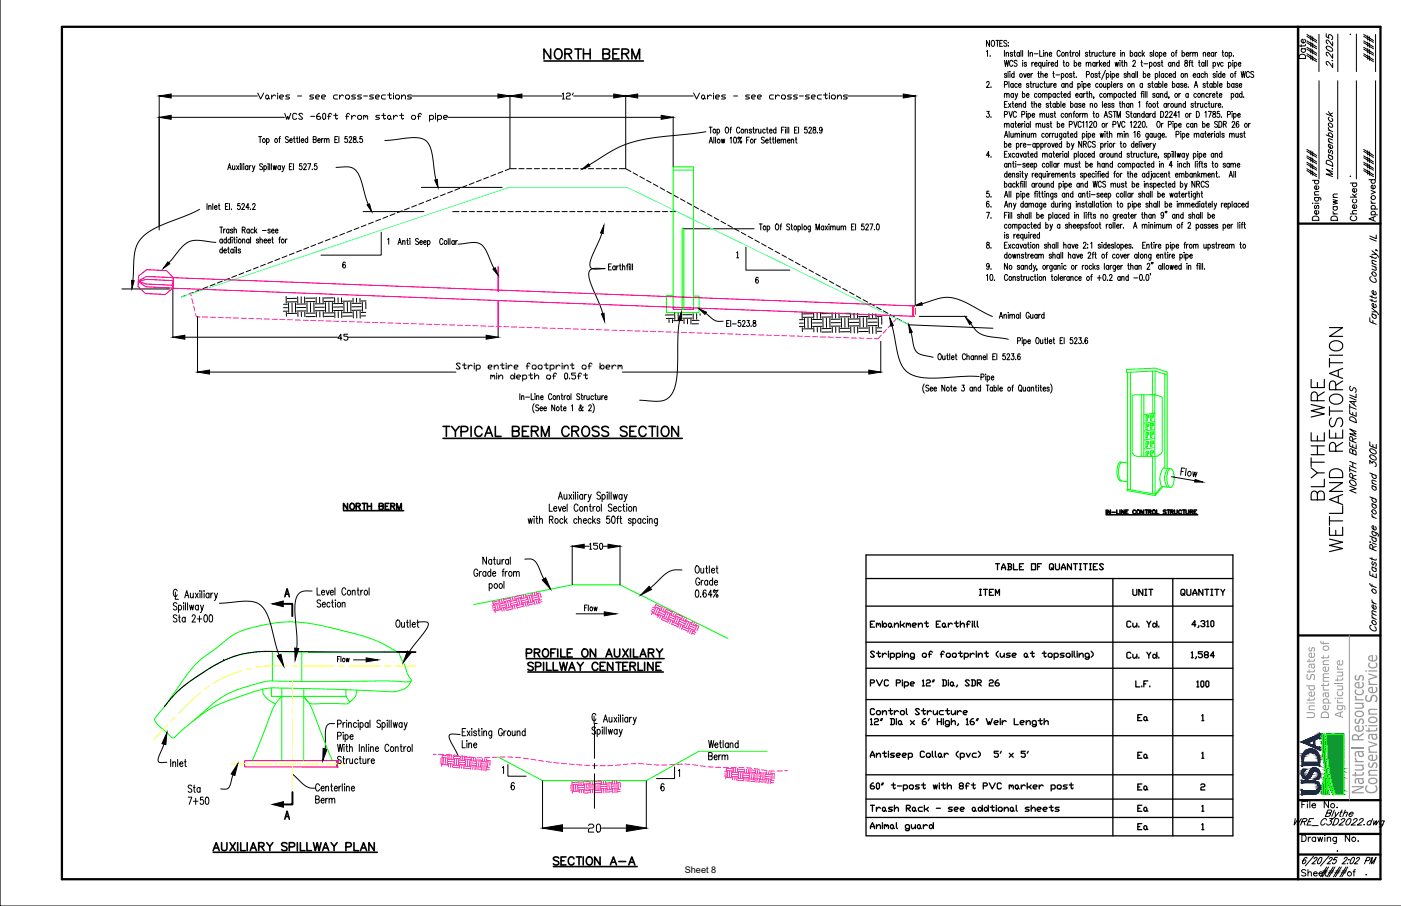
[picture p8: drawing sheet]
<svg xmlns="http://www.w3.org/2000/svg" width="432mm" height="279mm" viewBox="0 0 432 279" stroke-linecap="round" stroke-linejoin="round" font-family="sans-serif">
<defs><g id="words">
<g font-size="7.9">
<text x="409.6" y="155.2" transform="rotate(-90 409.6 155.2)">BLYTHE WRE</text>
<text x="415.2" y="171.4" transform="rotate(-90 415.2 171.4)">WETLAND RESTORATION</text>
</g>
<g font-size="7.5">
<text x="166.9" y="20.1">NORTH BERM</text>
<text x="135.8" y="136.5">TYPICAL BERM CROSS SECTION</text>
</g>
<g font-size="6.6">
<text x="407.1" y="20.1" transform="rotate(-90 407.1 20.1)">####</text>
<text x="407.1" y="55.7" transform="rotate(-90 407.1 55.7)">####</text>
<text x="406" y="271.6">####</text>
</g>
<g font-size="6.2">
<text x="424.4" y="20.1" transform="rotate(-90 424.4 20.1)">####</text>
<text x="424.4" y="55.7" transform="rotate(-90 424.4 55.7)">####</text>
<text x="424.5" y="244.9" transform="rotate(-90 424.5 244.9)">Conservation Service</text>
<text x="169.7" y="268.5">SECTION A-A</text>
</g>
<text font-size="6.2" fill="#989898" x="420.3" y="245.1" transform="rotate(-90 420.3 245.1)">Natural Resources</text>
<g font-size="5.3">
<text x="403.6" y="19.4" transform="rotate(-90 403.6 19.4)">Date</text>
<text x="412" y="21.9" transform="rotate(-90 412 21.9)">2.2025</text>
<text x="413.5" y="69.1" transform="rotate(-90 413.5 69.1)">Drawn</text>
<text x="419.5" y="69.1" transform="rotate(-90 419.5 69.1)">Checked</text>
<text x="105.1" y="158.8">NORTH BERM</text>
<text x="350" y="251.5">Ea</text>
</g>
<g font-size="4.9">
<text x="419.1" y="153.5" transform="rotate(-90 419.1 153.5)">NORTH BERM DETAILS</text>
<text x="300.9" y="184.9">ITEM</text>
<text x="348.2" y="184.9">UNIT</text>
<text x="363" y="184.9">QUANTITY</text>
<text x="367.9" y="213.1">100</text>
<text x="350" y="223.3">Ea</text>
<text x="350" y="234.9">Ea</text>
<text x="350" y="244.8">Ea</text>
<text x="350" y="257.2">Ea</text>
</g>
<g font-size="4.2" fill="#989898">
<text x="405.2" y="221.7" transform="rotate(-90 405.2 221.7)">United States</text>
<text x="409.6" y="221.8" transform="rotate(-90 409.6 221.8)">Department of</text>
<text x="414" y="221.5" transform="rotate(-90 414 221.5)">Agriculture</text>
</g>
<g font-size="3.1">
<text x="415.2" y="12">.</text>
<text x="415.2" y="55.7">.</text>
</g>
<text font-size="2.8" x="211" y="269.2">Sheet 8</text>
<text font-size="2.6" x="420.2" y="270.9">.</text>
</g></defs>
<!-- layer: A L2dam -->
<g fill="none" stroke="#000" stroke-width=".31">
<path d="M137.2 59.8l-1.4 .6M139.4 58.9l-1.4 .6M141.7 58.1l-1.5 .6M143.9 57.2l-1.5 .6M146.1 56.3l-1.5 .6M148.3 55.5l-1.5 .6M150.5 54.6l-1.4 .6M152.7 53.7l-1.4 .6M155 52.9l-1.5 .6M159.1 52h-1.9l-1.5 .6M159.9 52h1.6M162.3 52h1.6"/>
<path d="M164.7 52h1.6M167.1 52h1.6M169.5 52h1.5M171.8 52h1.6M174.2 52h1.6M176.6 52h1.6M179 52h1.6M181.4 52h1.6M183.7 52h1.6M186.1 52h1.6M188.5 52h1.6M190.9 52h1.9l1.6 .9"/>
<path d="M195.1 53.3l1.4 .7M197.2 54.4l1.4 .8M199.3 55.6l1.4 .7M201.4 56.7l1.4 .8M203.5 57.9l1.4 .8M205.6 59l1.3 .8M86.2 79.8l-1.5 .5M88.4 78.9l-1.4 .6M90.7 78l-1.5 .6M92.9 77.2l-1.5 .5M95.1 76.3l-1.5 .6M97.3 75.4l-1.5 .6"/>
<path d="M99.5 74.6l-1.4 .5M101.7 73.7l-1.4 .6M104 72.8l-1.5 .6M106.2 72l-1.5 .5M108.4 71.1l-1.5 .6M110.6 70.2l-1.5 .6M112.8 69.4l-1.4 .5M115.1 68.5l-1.5 .6M117.3 67.6l-1.5 .6M119.5 66.8l-1.5 .5M121.7 65.9l-1.5 .6M123.9 65l-1.5 .6"/>
<path d="M126.1 64.2l-1.4 .5M128.4 63.3l-1.5 .6M130.6 62.4l-1.5 .6M132.8 61.6l-1.5 .5M135 60.7l-1.5 .6M139.5 65.3h2M142.3 65.3h1.5M144.6 65.3h1.6M147 65.3h1.6M149.4 65.3h1.6M151.8 65.3h1.6M154.2 65.3h1.6"/>
<path d="M156.5 65.3h1.6M158.9 65.3h1.6M161.3 65.3h1.6M163.7 65.3h1.6M166.1 65.3h1.6M168.5 65.3h1.5M170.8 65.3h1.6M173.2 65.3h1.6M175.6 65.3h1.6M178 65.3h1.6M180.4 65.3h1.5M182.7 65.3h1.6"/>
<path d="M185.1 65.3h1.6M187.5 65.3h1.6M189.9 65.3h1.6M192.3 65.3h1.6M194.6 65.3h1.6M197 65.3h1.6M199.4 65.3h1.6M201.8 65.3h1.6M204.2 65.3h1.6M206.6 65.3h1.9M207.6 60.2l1.4 .7M209.7 61.3l1.4 .8"/>
<path d="M211.8 62.5l1.4 .8M213.9 63.6l1.4 .8M216 64.8l1.4 .8M218.1 65.9l1.4 .8M220.1 67.1l1.4 .8M222.2 68.2l1.4 .8M224.3 69.4l1.4 .8M226.4 70.5l1.4 .8M228.5 71.7l1.4 .8M230.6 72.8l1.4 .8M232.7 74l1.4 .8M234.7 75.1l1.4 .8"/>
<path d="M236.8 76.3l1.4 .8M238.9 77.4l1.4 .8M241 78.6l1.4 .8M243.1 79.8l1.4 .7M57.4 91l-1.5 .6M59.6 90.2l-1.5 .6M61.8 89.3l-1.5 .6M64.1 88.4l-1.5 .6M66.3 87.6l-1.5 .5M68.5 86.7l-1.5 .6M70.7 85.8l-1.5 .6M72.9 85l-1.5 .5"/>
<path d="M75.1 84.1l-1.4 .6M77.4 83.2l-1.5 .6M79.6 82.4l-1.5 .6M81.8 81.5l-1.5 .6M84 80.6l-1.5 .6M245.2 80.9l1.3 .8M247.2 82.1l1.4 .7M249.3 83.2l1.4 .8M251.4 84.4l1.4 .7M253.5 85.5l1.4 .8M255.6 86.7l1.4 .7M257.7 87.8l1.4 .8"/>
<path d="M259.8 89l1.3 .7M261.8 90.1l1.4 .8M263.9 91.3l1.4 .7M266 92.4l1.4 .8M268.1 93.6l1.4 .7M270.2 94.7l1.4 .8M272.3 95.9l1.4 .7M274.4 97l1.3 .8M276.4 98.2l1.4 .7M278.5 99.3l1.6 .9"/>
</g>
<!-- layer: A L8table -->
<g fill="none" stroke="#000" stroke-width=".4">
<path d="M266.9 171.1h113.1v86.7h-113.1zM266.9 178.4h113.1M306.8 173.9h1.3M307.4 173.9v1.8M308.7 175.7v-.6l.6-1.2 .6 1.2v.6M308.7 175.1h1.2M310.5 173.9h.9l.4 .3-.4 .6M310.8 173.9v1.8M310.8 174.8h.6l.4 .6-.4 .3h-.9M312.4 173.9v1.8h1.2M314.2 174.8h.6M315.5 173.9h-1.3v1.8h1.3"/>
<path d="M317.9 173.9h1.3v1.8h-1.3zM319.8 174.8h.6M321 173.9h-1.2v1.8M324.1 175.1l.3 .3-.6 .3-.3-.3v-1.2l.3-.3h.6l.3 .3v.9l-.3 .3 .3 .3M325.3 173.9v1.5l.3 .3h.6l.3-.3v-1.5M327.2 175.7v-.6l.6-1.2 .6 1.2v.6M327.2 175.1h1.2M330.2 173.9v1.8l-1.2-1.8v1.8M330.8 173.9h1.3M331.5 173.9v1.8M332.7 173.9h.6M332.7 175.7h.6"/>
<path d="M333 173.9v1.8M333.9 173.9h1.3M334.5 173.9v1.8M335.8 173.9h.6M335.8 175.7h.6M336.1 173.9v1.8M337 174.8h.6M338.2 173.9h-1.2v1.8h1.2M340.1 174.2l-.3-.3h-.6l-.4 .3 1.3 1.2-.3 .3h-.6l-.4-.3M343 178.4v79.4M361.5 178.4v79.4M266.9 186.9h113.1"/>
<path d="M266.9 198h113.1M268.3 192.5h.6M269.5 191.6h-1.2v1.8h1.2M270.1 192.5l.3-.3 .3 .6M270.1 192.2v1.2M270.7 192.5l.3-.3 .4 .3v.9M272 191.6v1.8M272.6 192.2l.6 .3v.6l-.3 .3h-.3l-.6-.6zM274.1 192.2l.6 .3v.6l-.3 .3-.6-.3v-.6zM274.7 193.1l.4 .3M275.7 192.8l.6-.6h.3l.3 .3v.9M275.7 192.2v1.2"/>
<path d="M277.5 191.6v1.8M278.1 192.8l.6 .6M278.7 192.2l-.6 .6h-.6M279.4 192.5l.3-.3 .3 .6M279.4 192.2v1.2M280 192.5l.3-.3 .3 .3v.9M281.2 192.8h.9l.3-.3-.3-.3h-.6l-.3 .3v.6l.3 .3h.6M283.1 192.8l.6-.6h.3l.3 .3v.9M283.1 192.2v1.2M284.9 192.2h1.2M285.5 191.6v1.5l.3 .3 .3-.3M288.6 192.5h.6"/>
<path d="M289.8 191.6h-1.2v1.8h1.2M290.7 192.2l.7 .3v.6l-.3 .3-.7-.3v-.6zM291.4 193.1l.3 .3M292.3 192.2v1.2M293.5 192.5l-.6-.3-.6 .6M294.1 192.2h1.3M294.7 191.6v1.5l.4 .3 .3-.3M296 192.8l.6-.6h.3l.3 .3v.9M296 191.6v1.8M297.8 192.5h.9M299.1 191.9l-.4-.3-.6 .3v1.5M299.7 191.6v.3"/>
<path d="M299.7 192.2v1.2M300.3 191.6v1.5l.3 .3M301.2 191.6v1.5l.3 .3M348.5 191.9l-.3-.3h-.6l-.3 .3v1.2l.3 .3h.6l.3-.3M349.2 192.2v.9l.3 .3h.3l.6-.6M350.4 192.2v1.2M351 193.1v.3M353.5 191.6l.6 .9v.9M354.7 191.6l-.6 .9M355.6 192.2h.3l.6 .6-.6 .6-.6-.3v-.6zM356.5 191.6v1.8M357.2 193.1v.3"/>
<path d="M368.6 192.6h-1.3l1-1.2v1.9M369.5 192.9l-.3 .7M370.1 191.7l.3-.3h.6l.3 .3v.3l-.6 .3M371 192.3l.3 .3-.3 .7h-.6l-.3-.4M372 191.7l.3-.3v1.9M372 193.3h.6M373.2 191.7l.3-.3 .6 .3v1.2l-.3 .4-.6-.4zM266.9 206.1h113.1M266.9 215.7h113.1M268.3 210.6h.9l.3-.6-.3-.3h-.9v1.8M269.5 201.1l-.3-.3h-.6l-.3 .3 1.2 1.3-.3 .3h-.6l-.3-.3M269.5 218.8l-.3-.3h-.6l-.3 .3v1.3l.3 .3h.6l.3-.3"/>
<path d="M270.1 209.7l.9 1.8 1-1.8M270.1 201.5h1.3M270.1 219.5l.3-.3h.6l.4 .3v.6l-.4 .3h-.6l-.3-.3zM270.7 200.8v1.6l.3 .3 .4-.3M272 219.8l.6-.6h.3l.3 .3v.9M272 201.5v1.2M272 219.2v1.2M273.2 201.8l-.6-.3-.6 .6M273.8 210l-.3-.3h-.6l-.3 .3v1.2l.3 .3h.6l.3-.3M273.8 200.8v.3M273.8 201.5v1.2M273.8 219.2h1.3"/>
<path d="M274.4 201.8l.3-.3h.7l.3 .3v.6l-.3 .3h-1M274.4 218.5v1.6l.3 .3 .4-.3M274.4 201.5v1.8M275.7 219.2v1.2M276.3 201.8l.3-.3h.6l.3 .3v.6l-.3 .3h-.9M276.3 210.6h.9l.3-.6-.3-.3h-.9v1.8M276.3 201.5v1.8M276.9 219.5l-.6-.3-.6 .6M277.8 219.2h.6l.3 .3v.6l-.3 .3h-.6l-.3-.3v-.6zM278.1 200.8v.3M278.1 201.5v1.2M278.1 209.7v.3"/>
<path d="M278.1 210.3v1.2M278.7 202.1l.7-.6h.3l.3 .3v.9M278.7 210.6l.4-.3h.6l.3 .3v.6l-.3 .3h-1M278.7 201.5v1.2M278.7 210.3v1.8M279.4 218.5v1.6l.3 .3M280.6 210.9h.9l.3-.3-.3-.3h-.6l-.3 .3v.6l.3 .3h.6M281.8 202.7h-.9l-.3-.3v-.6l.3-.3h.6l.3 .3v1.2l-.3 .3h-.6l-.3-.3M283.4 218.8l-.3-.3h-.7l-.3 .3 1.3 1.3-.3 .3h-.7l-.3-.3M284 219.2h1.2M284.3 210l.3-.3v1.8M284.3 211.5h.6"/>
<path d="M284.6 201.5h.6l.3 .3v.6l-.3 .3h-.6l-.3-.3v-.6zM284.6 218.5v1.6l.3 .3 .3-.3M285.5 210l.3-.3h.6l.3 .3-.3 .6h-.6l-.3 .3v.6h1.2M285.8 219.2v1.2M286.1 201.8h1M287.1 219.5l-.7-.3-.6 .6M287.4 201.1l-.3-.3-.7 .3v1.6M287.7 209.7l-.3 .6M287.7 219.2v.9l.3 .3h.3l.6-.6M288 209.7l-.3 .6M288.9 219.2v1.2M289.8 201.8h.9"/>
<path d="M290.4 209.7h1l.3 .3v1.2l-.3 .3h-1M290.7 219.2h-.9l-.3 .3v.6l.3 .3h.9M290.7 209.7v1.8M291.1 201.1l-.4-.3-.6 .3v1.6M291.4 219.2h1.2M291.7 201.8l.3-.3h.6l.3 .3v.6l-.3 .3h-.6l-.3-.3zM292 218.5v1.6l.3 .3 .3-.3M292.3 209.7v.3M292.3 210.3v1.2M292.9 210.6l.3-.3 .6 .3v.6l-.3 .3-.6-.3zM293.2 219.2v.9l.3 .3h.3l.6-.6M293.5 201.8l.3-.3h.6l.3 .3v.6l-.3 .3h-.6l-.3-.3z"/>
<path d="M293.8 211.2l.3 .3M294.4 219.2v1.2M295.1 211.2l-.4 .6M295.1 219.2v1.2M295.4 201.5h1.2M296 200.8v1.6l.3 .3 .3-.3M296.3 219.5l-.6-.3-.6 .6M296.9 219.8h.9l.3-.3-.3-.3h-.6l-.3 .3v.6l.3 .3h.6M297.2 201.8l.3-.3h.6l.3 .3v.6l-.3 .3h-.9M297.2 201.5v1.8M298.7 210l-.3-.3h-.6l-.3 .3 1.2 1.2-.3 .3h-.6l-.3-.3M299.1 201.5v1.2"/>
<path d="M299.4 209.7h.9l.3 .3v1.2l-.3 .3h-.9M299.7 209.7v1.8M300.3 201.8l-.6-.3-.6 .6M300.9 200.8v.3M300.9 201.5v1.2M301.2 210.6h.9l.3-.6-.3-.3h-.9v1.8M301.5 202.1l.6-.6h.3l.3 .3v.9M301.5 201.5v1.2M301.5 210.6l.9 .9M303.4 201.5h1.2M304 200.8v1.6l.3 .3 .3-.3M304.9 210l.3-.3h.6l.3 .3-.3 .6h-.6l-.3 .3v.6h1.2"/>
<path d="M307.7 200.8l-.6 .7v.6l.6 .6M307.7 209.7h-.3l-.7 .6v.9l.4 .3h.6l.3-.3-.3-.6h-1M308.3 201.5v.9l.3 .3h.3l.6-.6M309.5 201.5v1.2M311.4 201.5h-1l-.3 .3 .3 .3h.7l.3 .3-.3 .3h-1M312 202.1h.9l.3-.3-.3-.3h-.6l-.3 .3v.6l.3 .3h.6M315.7 201.8l.3-.3 .6 .3v.6l-.3 .3-.6-.3zM316.6 202.4l.3 .3M317.5 201.5h1.3M318.1 200.8v1.6l.4 .3 .3-.3M321.2 201.5h1.3M321.8 200.8v1.6l.3 .3 .4-.3"/>
<path d="M323.1 201.8l.3-.3h.6l.3 .3v.6l-.3 .3h-.6l-.3-.3zM324.9 201.8l.3-.3h.6l.3 .3v.6l-.3 .3h-.9M324.9 201.5v1.8M328 201.5h-.9l-.3 .3 .3 .3h.6l.3 .3-.3 .3h-.9M328.6 201.8l.3-.3h.6l.3 .3v.6l-.3 .3h-.6l-.3-.3zM330.5 200.8v.3M330.5 201.5v1.2M331.1 200.8v1.6l.3 .3M332 200.8v.3M332 201.5v1.2M332.6 202.1l.6-.6h.3l.3 .3v.9M332.6 201.5v1.2"/>
<path d="M335.7 202.7h-.9l-.3-.3v-.6l.3-.3h.6l.3 .3v1.2l-.3 .3h-.6l-.3-.3M336.3 200.8l.6 .7v.6l-.6 .6M348.5 201.5l-.3-.4h-.6l-.3 .4v1.2l.3 .3h.6l.3-.3M349.2 201.8v.9l.3 .3h.3l.6-.6M350.1 210v1.8h1.2M350.4 201.8v1.2M351 202.7v.3M351.9 211.5v.3M352.5 210.9h.7M353.5 201.1l.6 1v.9M353.8 210h-1.3v1.8M354.4 211.5v.3"/>
<path d="M354.7 201.1l-.6 1M355.6 201.8h.3l.6 .6-.6 .6-.6-.3v-.6zM356.5 201.1v1.9M357.2 202.7v.3M367.2 201.3l.3-.3v1.8M367.2 202.8h.6M368.7 202.5l-.3 .6M370.6 201h-1.3v.6h1l.3 .3v.6l-.3 .3h-.6l-.4-.3M371.5 201.9l-.3-.3 .3-.6h.6l.3 .3-.3 .6h-.6l-.3 .3 .3 .6h.6l.3-.3-.3-.6M374.3 202.2h-1.3l1-1.2v1.8M266.9 226.9h113.1M266.9 238.9h113.1"/>
<path d="M268.3 221.9l.3-.3v1.9M268.3 233.5v-.6l.6-1.2 .6 1.2v.6M268.3 223.5h.6M268.3 232.9h1.2M269.5 221.9l.3-.3h.6l.3 .3-.3 .6h-.6l-.3 .3v.7h1.2M270.1 232.9l.6-.6h.3l.4 .3v.9M270.1 232.3v1.2M271.7 221.6l-.3 .6M272 221.6l-.3 .6M272 232.3h1.2M272.6 231.7v1.5l.3 .3 .3-.3M273.8 231.7v.3"/>
<path d="M273.8 232.3v1.2M274.4 221.6h1l.3 .3v1.3l-.3 .3h-1M274.7 221.6v1.9M275.7 232.3h-1l-.3 .3 1.3 .6-.3 .3h-1M276.3 232.9h.9l.3-.3-.3-.3h-.6l-.3 .3v.6l.3 .3h.6M276.3 221.6v.3M276.3 222.2v1.3M276.9 222.5l.3-.3 .6 .3v.7l-.3 .3-.6-.3zM277.8 223.2l.3 .3M278.1 232.9h1l.3-.3-.3-.3h-.7l-.3 .3v.6l.3 .3h.7M280 232.6l.3-.3h.6l.3 .3v.6l-.3 .3h-.9M280 232.3v1.8"/>
<path d="M280.6 222.2l1.2 1.3M281.8 222.2l-1.2 1.3M284.9 232l-.3-.3h-.6l-.3 .3v1.2l.3 .3h.6l.3-.3M285.2 221.6h-.3l-.6 .6v1l.3 .3h.6l.3-.7-.3-.3h-.9M285.5 232.6l.3-.3h.6l.3 .3v.6l-.3 .3h-.6l-.3-.3zM286.4 221.6l-.3 .6M287.4 231.7v1.5l.3 .3M288.3 231.7v1.5l.3 .3M288.9 221.6v1.9M288.9 222.5h1.2M289.2 232.6l.3-.3 .6 .3v.6l-.3 .3-.6-.3zM290.1 221.6v1.9"/>
<path d="M290.1 233.2l.3 .3M290.7 221.6v.3M290.7 222.2v1.3M291.1 232.3v1.2M292.3 232.6l-.6-.3-.6 .6M292.6 223.5h-.9l-.3-.3v-.7l.3-.3h.6l.3 .3v1.3l-.3 .3h-.6l-.3-.3M293.2 222.8l.6-.6h.3l.3 .3v1M293.2 221.6v1.9M295.4 223.2l-.3 .6M295.4 231.7l-.7 .6v.6l.7 .6M296 232.6l.3-.3h.6l.3 .3v.6l-.3 .3h-.9M296 232.3v1.8"/>
<path d="M297.8 221.9l.3-.3v1.9M297.8 232.3l.6 1.2 .7-1.2M297.8 223.5h.6M300 221.6h-.3l-.6 .6v1l.3 .3h.6l.3-.3-.3-.7h-.9M300.9 232.3h-.9l-.3 .3v.6l.3 .3h.9M301.2 221.6l-.3 .6M301.5 231.7l.6 .6v.6l-.6 .6M301.5 221.6l-.3 .6M304 221.6l.6 1.9 .3-1 .3 1 .6-1.9M306.4 222.8h1l.3-.3-.3-.3h-.7l-.3 .3v.7l.3 .3h.7M307.7 231.7h-1.3v.6h1l.3 .3v.6l-.3 .3h-.7l-.3-.3M308.3 221.6v.3"/>
<path d="M308.3 222.2v1.3M308.6 231.7l-.3 .6M308.9 222.2v1.3M310.1 222.5l-.6-.3-.6 .6M311.1 232.3l1.2 1.2M312.3 232.3l-1.2 1.2M312.6 221.6v1.9h1.2M314.5 222.8h.9l.3-.3-.3-.3h-.6l-.3 .3v.7l.3 .3h.6M316 231.7h-1.2v.6h.9l.3 .3v.6l-.3 .3h-.6l-.3-.3M316.3 222.8l.6-.6h.3l.3 .3v1M316.3 222.2v1.3M316.9 231.7l-.3 .6"/>
<path d="M319.4 223.5h-.9l-.4-.3v-.7l.4-.3h.6l.3 .3v1.3l-.3 .3h-.6l-.4-.3M320 222.2h1.2M320.6 221.6v1.6l.3 .3 .3-.3M321.8 222.8l.7-.6h.3l.3 .3v1M321.8 221.6v1.9M370.4 220.7l.3-.3v1.8M370.4 232.3l.3-.3v1.8M370.4 222.2h.6M370.4 233.8h.6M266.9 246.4h113.1M266.9 252.1h113.1M268.3 255.5v-.6l.6-1.2 .6 1.2v.6"/>
<path d="M268.3 248.3h1.2M268.3 254.9h1.2M268.9 248.3v1.9M269.2 241.5h-.3l-.6 .6v.9l.3 .3h.6l.3-.3-.3-.6h-.9M270.1 254.9l.6-.6h.3l.4 .3v.9M270.1 249v1.2M270.1 254.3v1.2M270.4 241.5l.6 .3v1.2l-.3 .3-.6-.3v-1.2zM271.4 249.3l-.7-.3-.6 .6M272 253.7v.3M272 254.3v1.2M272 241.5l-.3 .6"/>
<path d="M272 249.3l.3-.3 .6 .3v.6l-.3 .3-.6-.3zM272.3 241.5l-.3 .6M272.6 254.6l.3-.3 .3 .6M272.6 254.3v1.2M272.9 249.9l.3 .3M273.2 254.6l.3-.3 .3 .3v.9M274.4 254.6l.3-.3 .7 .3v.6l-.3 .3-.7-.3zM274.7 242.1h1.3M275.1 249h-1l-.3 .3 1.3 .6-.4 .3h-.9M275.4 241.5v1.5l.3 .3 .3-.3M275.4 255.2l.3 .3M275.7 249.6l.6-.6h.3l.3 .3v.9"/>
<path d="M275.7 248.3v1.9M276.3 253.7v1.5l.3 .3M276.6 242.4h1.2M278.4 242.4l.3-.3h.7l.3 .3v.6l-.3 .3h-1M278.4 242.1v1.8M279.4 249.3h.9l.3-.7-.3-.3h-.9v1.9M279.7 249.3l.9 .9M280.3 242.4l.3-.3h.6l.3 .3v.6l-.3 .3h-.6l-.3-.3zM280.3 255.5h-.9l-.3-.3v-.6l.3-.3h.6l.3 .3v1.3l-.3 .3h-.6l-.3-.3M280.9 254.3v.9l.3 .3h.3l.6-.6M281.2 249.3l.3-.3 .6 .3v.6l-.3 .3-.6-.3zM282.1 249.9l.3 .3"/>
<path d="M282.1 254.3v1.2M282.7 254.6l.4-.3 .6 .3v.6l-.3 .3-.7-.3zM283.4 242.1h-1l-.3 .3 .3 .3h.7l.3 .3-.3 .3h-1M283.7 255.2l.3 .3M284 242.1h1.2M284.3 249h-.9l-.3 .3v.6l.3 .3h.9M284.6 241.5v1.5l.3 .3 .3-.3M284.6 254.3v1.2M284.9 248.3v1.9M285.5 249.6l.6 .6M285.8 254.6l-.6-.3-.6 .6M286.1 249l-.6 .6h-.6"/>
<path d="M286.4 254.6l.7-.3 .6 .6-.6 .6h-.4l-.3-.3zM287.7 242.1l.3 1.2 .3-1.2 .3 1.2 .3-1.2M287.7 253.7v1.8M288.6 249.3h1.2M289.5 241.5v.3M289.5 242.1v1.2M290.1 242.1h1.3M290.7 241.5v1.5l.4 .3 .3-.3M292 242.7l.6-.6h.3l.3 .3v.9M292 241.5v1.8M293.5 249h-.9l-.3 .3 1.2 .6-.3 .3h-.9M294.1 249.6h1l.3-.3-.3-.3h-.7l-.3 .3v.6l.3 .3h.7"/>
<path d="M296 242.4l-.3-.3 .3-.6h.6l.3 .3-.3 .6h-.6l-.3 .3 .3 .6h.6l.3-.3-.3-.6M296 249.6h.9l.3-.3-.3-.3h-.6l-.3 .3v.6l.3 .3h.6M297.5 242.4h.9M298.7 241.8l-.3-.3-.6 .3v1.5M299.4 242.1h1.2M299.7 249.3l.3-.3 .6 .3v.6l-.3 .3-.6-.3zM300 241.5v1.5l.3 .3 .3-.3M300.6 249.9l.3 .3M301.5 249.3l.6-.3 .6 .6-.6 .6h-.3l-.3-.3zM302.7 248.3v1.9M303.1 242.4h.9l.3-.6-.3-.3h-.9v1.8M303.4 249.3l.6-.3 .6 .6-.6 .6h-.3l-.3-.3z"/>
<path d="M304.6 248.3v1.9M304.9 241.5l.9 1.8 .9-1.8M305.2 249h1.2M305.8 248.3v1.6l.3 .3 .3-.3M307.1 248.3v.3M307.1 249v1.2M307.7 249.3l.3-.3h.6l.3 .3v.6l-.3 .3h-.6l-.3-.3zM308.6 241.8l-.3-.3h-.6l-.3 .3v1.2l.3 .3h.6l.3-.3M309.5 249.6l.6-.6h.3l.4 .3v.9M309.5 249v1.2M311.1 242.4l.3-.3 .3 .6M311.1 242.1v1.2"/>
<path d="M311.4 249.3l.3-.3 .6 .3v.6l-.3 .3-.6-.3zM311.7 242.4l.3-.3 .3 .3v.9M312.3 249.9l.3 .3M312.9 242.4l.3-.3 .6 .3v.6l-.3 .3-.6-.3zM313.2 248.3v1.6l.3 .3M313.8 243l.3 .3M314.8 242.1v1.2M316 242.4l-.6-.3-.6 .6M316.6 241.5v1.8M317.2 242.7l.6 .6M317.2 249h-.9l-.3 .3 1.2 .6-.3 .3h-.9M317.8 249.6l.7-.6h.3l.3 .3v.9"/>
<path d="M317.8 248.3v1.9M317.8 242.1l-.6 .6h-.6M318.5 242.7h.9l.3-.3-.3-.3h-.6l-.3 .3v.6l.3 .3h.6M319.7 249.6h.9l.3-.3-.3-.3h-.6l-.3 .3v.6l.3 .3h.6M320.3 242.1v1.2M321.5 249.6h1l.3-.3-.3-.3h-.7l-.3 .3v.6l.3 .3h.7M321.5 242.4l-.6-.3-.6 .6M323.4 249h1.2M324 242.4l.3-.3h.6l.3 .3v.6l-.3 .3h-.9M324 248.3v1.6l.3 .3 .3-.3M324 242.1v1.8M326.1 242.1h.7l.3 .3v.6l-.3 .3h-.7l-.3-.3v-.6z"/>
<path d="M326.5 249h-1l-.3 .3 .3 .3h.6l.4 .3-.4 .3h-.9M328.9 242.1h-.9l-.3 .3 .3 .3h.6l.3 .3-.3 .3h-.9M329.5 242.1h1.3M330.1 241.5v1.5l.4 .3 .3-.3M370.1 242.1l.3-.3h.6l.3 .3-.3 .6h-.6l-.3 .3v.6h1.2M370.4 248.6l.3-.3v1.9M370.4 254.3l.3-.3v1.9M370.4 250.2h.6M370.4 255.9h.6"/>
</g>
<!-- layer: A L7control structure -->
<g fill="none" stroke="#0f0" stroke-width=".31">
<path d="M207.5 52.5h6.3M210.2 70.4h.6v25h-.6zM207.5 91.1h-2.1v5.3h10.1v-5.1h-1.8M207.5 94.9v-43.4h6.3v43.6M347.5 114.8v36.1M348.4 114.8v36.2M355.2 114.4v7.4M356 114.4v7.4M359 115.4v28.9M359.7 115.6l-3.7-1.2-8.8 .4v-.8l8.8-.5 3.7 1.2v29.7M349 122.1l.7-.4 6.5 .1 2 .7v16.7l-.2 .6-1.3 .9h-6.3l-.8-.3-.6-.7zM351.8 121.7v19"/>
<path d="M352.6 121.7v19M353.2 130.8h.9v.7h-.3v-.4h-.2v1.4h-.4zM353.2 128.1h.9v.7h-.3v-.3h-.2v1.3h-.4zM353.2 133.4h.9v.7h-.3v-.4h-.2v1.4h-.4zM353.2 136.2h.9v.7h-.3v-.3h-.2v1.3h-.4zM354.6 130.6h.9v.7h-.2v-.4h-.3v1.4h-.4zM354.6 127.9h.9v.7h-.2v-.3h-.3v1.3h-.4zM354.6 133.2h.9v.7h-.2v-.4h-.3v1.4h-.4zM354.6 136h.9v.7h-.2v-.3h-.3v1.3h-.4zM354.6 139h.9v.7h-.2v-.3h-.3v1.3h-.4zM355.3 121.8v5.7M355.9 138l-3.3 .5"/>
<path d="M355.9 130l-3.3 .5M355.9 127.4l-3.3 .5M355.9 132.5l-3.3 .5M355.9 135.2l-3.3 .5M355.9 121.7v19M345.4 142.5a2.79 2.79 0 0 0-1.1 2.9l.1 1.5a1.56 1.56 0 0 0 1 1.4M345.4 142.5l2.1 .3M345.4 148.3l2.1 .3M345.6 148.2h.1M345.7 142.7h.1M345.8 142.5a3.9 3.9 0 0 0-1 4.2l.4 1.1 .5 .6M353.2 140.7v-1.5h.9v.7h-.3v-.3h-.2v1.1"/>
<path d="M355.2 140.7v11.6M356 140.7v12.1l2.4-2.7M358 150l2.8 .3M358.1 150l-2.1 2.4-8.6-1.5v.4l8.6 1.5M358.6 144.3a5.4 5.4 0 0 0-.6 5.7M358.6 144.3l2.2 .2M360 144.5a4.9 4.9 0 0 0-.3 5.7M360.5 144.6l.3-.1a2.79 2.79 0 0 1 1.1 2.9l-.2 1.5a1.2 1.2 0 0 1-1.2 1.3 5.2 5.2 0 0 1 0-5.6z"/>
</g>
<path d="M207.5 94.9v.5h6.3v-.3" fill="none" stroke="#f00" stroke-width=".31"/>
<!-- layer: A L3pipe -->
<path d="M153.5 82.3v7.6M153.5 93v8.4" fill="none" stroke="#f00" stroke-width=".4"/>
<!-- layer: A L1grade -->
<g fill="none" stroke="#f0f" stroke-width=".31">
<path d="M58.7 90.3l.2 1M59.1 92.1l.4 1.5M59.7 94.4l.4 1.5M60.3 96.7l.2 1h1.1M62.4 97.7l1.6 .1M64.8 97.8l1.6 .1M67.2 97.9h1.6M69.6 98h1.6M72 98.1h1.5M74.3 98.1l1.6 .1M76.7 98.2l1.6 .1M79.1 98.3h1.6"/>
<path d="M81.5 98.4h1.6M83.9 98.4l1.5 .1M86.2 98.5l1.6 .1M88.6 98.6h1.6M91 98.7h1.6M93.4 98.7l1.6 .1M95.7 98.8l1.6 .1M98.1 98.9l1.6 .1M100.5 99h1.6M102.9 99l1.6 .1M105.3 99.1l1.6 .1M107.7 99.2l1.5 .1"/>
<path d="M110 99.3h1.6M112.4 99.4h1.6M114.8 99.4l1.6 .1M117.2 99.5l1.6 .1M119.5 99.6h1.6M121.9 99.7h1.6M124.3 99.7l1.6 .1M126.7 99.8l1.6 .1M129.1 99.9h1.6M131.5 100h1.5M274.9 99.9l-1.1 1.1M276.4 98.2l-1 1.1"/>
<path d="M133.8 100.1h1.6M136.2 100.1l1.6 .1M138.6 100.2l1.6 .1M141 100.3h1.6M143.4 100.4h1.5M145.7 100.4l1.6 .1M148.1 100.5l1.6 .1M150.5 100.6h1.6M152.9 100.7h1.6M155.2 100.7l1.6 .1M157.6 100.8l1.6 .1M160 100.9h1.6"/>
<path d="M162.4 101h1.6M164.8 101l1.6 .1M167.2 101.1l1.5 .1M169.5 101.2l1.6 .1M171.9 101.3h1.6M174.3 101.4h1.6M176.7 101.4l1.6 .1M179 101.5l1.6 .1M181.4 101.6h1.6M183.8 101.7h1.6M186.2 101.7l1.6 .1M188.6 101.8l1.6 .1"/>
<path d="M191 101.9h1.5M193.3 102h1.6M195.7 102l1.6 .1M198.1 102.1l1.6 .1M200.5 102.2h1.6M202.9 102.3h1.5M205.2 102.4h1.6M207.6 102.4l1.6 .1M210 102.5l1.6 .1M212.4 102.6h1.6M214.8 102.7h1.5M217.1 102.7l1.6 .1"/>
<path d="M219.5 102.8l1.6 .1M221.9 102.9h1.6M224.3 103h1.6M226.7 103l1.5 .1M229 103.1l1.6 .1M231.4 103.2l1.6 .1M233.8 103.3h1.6M236.2 103.3l1.6 .1M238.5 103.4l1.6 .1M240.9 103.5l1.6 .1M243.3 103.6h1.6M245.7 103.7h1.6"/>
<path d="M248.1 103.7l1.6 .1M250.5 103.8l1.5 .1M252.8 103.9h1.6M255.2 104h1.6M257.6 104l1.6 .1M260 104.1l1.6 .1M262.4 104.2h1.5M264.7 104.3h1.6M267.1 104.4h1.6M271.6 103.4l-1 1.1-1.1-.1M273.3 101.6l-1.1 1.2"/>
</g>
<!-- layer: A L6dimension -->
<g fill="none" stroke="#000" stroke-width=".31">
<path d="M49.1 29.4v41.5M52.8 29.6h26.5M52.8 36.2h34.9M79.4 28.7l.9 1.8 1-1.8M81.9 29.6l.3-.3 .6 .3v.6l-.3 .3-.6-.3zM82.8 30.2l.3 .3M83.7 29.3v1.2M85 29.6l-.7-.3-.6 .6M85.6 28.7v.3M85.6 29.3v1.2M86.2 29.9h.9l.3-.3-.3-.3h-.6l-.3 .3v.6l.3 .3h.6M87.8 35l.6 1.8 .3-.9 .3 .9 .6-1.8"/>
<path d="M89.3 29.3h-1l-.3 .3 1.3 .6-.3 .3h-1M91.5 35.3l-.4-.3h-.6l-.3 .3v1.2l.3 .3h.6l.4-.3M91.7 29.6h1.3M93.3 35.3l-.3-.3h-.6l-.3 .3 1.2 1.2-.3 .3h-.6l-.3-.3M95.8 35.9h1.2M96.7 29.3h-1l-.3 .3 1.3 .6-.3 .3h-1M97.3 29.9h.9l.3-.3-.3-.3h-.6l-.3 .3v.6l.3 .3h.6M98.5 35h-.3l-.6 .6v.9l.3 .3h.6l.3-.3-.3-.6h-.9M99.1 29.9h.9l.4-.3-.4-.3h-.6l-.3 .3v.6l.3 .3h.6M99.5 35.3l.3-.3 .6 .3v1.2l-.3 .3-.6-.3zM101 35.9h.9M102.2 35.3l-.3-.3-.6 .3v1.5"/>
<path d="M102.8 35.6h1.3M103.5 35v1.5l.3 .3 .3-.3M104 29.3h-.9l-.3 .3v.6l.3 .3h.9M104.7 29.3v1.2M105.9 29.6l-.6-.3-.6 .6M106.5 29.6l.3-.3h.6l.3 .3v.6l-.3 .3h-.6l-.3-.3zM106.5 35.9h1M107.8 35.3l-.3-.3-.7 .3v1.5M108.4 35.6v1.2M109.6 29.3h-.9l-.3 .3 1.2 .6-.3 .3h-.9M109.6 35.9l-.6-.3-.6 .6M110.2 35.9l.3-.3h.6l.4 .3v.6l-.4 .3h-.6l-.3-.3z"/>
<path d="M111.4 29.3h-.9l-.3 .3 1.2 .6-.3 .3h-.9M112 29.6h1.3M112.1 35.9l.3-.3 .3 .6M112.1 35.6v1.2M112.7 35.9l.3-.3 .3 .3v.9M115.1 29.3h-.9l-.3 .3 1.2 .6-.3 .3h-.9M115.7 29.9h1l.3-.3-.3-.3h-.7l-.3 .3v.6l.3 .3h.7M117 35.6h-.9l-.3 .3 .3 .3h.6l.3 .3-.3 .3h-.9M117.6 35.6h1.2M118.2 35v1.5l.3 .3 .3-.3M118.8 29.3h-.9l-.3 .3v.6l.3 .3h.9M119.4 29.3h1.3"/>
<path d="M119.5 35.9l.6-.3 .3 .3v.6l-.6 .3-.3-.3zM120 28.7v1.5l.4 .3 .3-.3M120.4 36.5l.3 .3M121.3 28.7v.3M121.3 29.3v1.2M121.3 35.6v1.2M121.9 29.6l.3-.3h.6l.3 .3v.6l-.3 .3h-.6l-.3-.3zM122.5 35.9l-.6-.3-.6 .6M123.1 35.6h1.3M123.7 29.9l.7-.6h.3l.3 .3v.9M123.7 29.3v1.2M123.8 35v1.5l.3 .3 .3-.3"/>
<path d="M126.8 29.3h-.9l-.3 .3 1.2 .6-.3 .3h-.9M126.8 35.9l.4-.3h.6l.3 .3v.6l-.3 .3h-.6l-.4-.3zM126.9 29.6h26.6M128.7 35.9h.9M129.9 35.3l-.3-.3-.6 .3v1.5M132.4 35.9l.3-.3h.6l.3 .3v.6l-.3 .3h-.9M132.4 35.6v1.8M134.2 35v.3M134.2 35.6v1.2M134.9 35.9l.3-.3h.6l.3 .3v.6l-.3 .3h-.9M134.9 35.6v1.8M136.7 36.2h.9l.3-.3-.3-.3h-.6l-.3 .3v.6l.3 .3h.6"/>
<path d="M138 36.2h65.8M157.2 29.4v22.5M160.9 29.6h12.3M173.3 29l.3-.3v1.8M173.3 30.5h.6M174.6 29l.3-.3h.6l.3 .3-.3 .6h-.6l-.3 .3v.6h1.2M176.7 28.7l-.3 .6M176.8 29.6h12.4M192.8 29.4v22.5M196.5 29.6h17.2M207.5 36v15.4M213.8 28.7l.9 1.8 .9-1.8"/>
<path d="M216.2 29.6l.7-.3 .3 .3v.6l-.7 .3-.3-.3zM217.2 30.2l.3 .3M218.1 29.3v1.2M219.3 29.6l-.6-.3-.6 .6M219.9 28.7v.3M219.9 29.3v1.2M220.5 29.9h1l.3-.3-.3-.3h-.6l-.4 .3v.6l.4 .3h.6M223.6 29.3h-.9l-.3 .3 1.2 .6-.3 .3h-.9M226.1 29.6h1.2M231 29.3h-.9l-.3 .3 1.2 .6-.3 .3h-.9M231.6 29.9h.9l.4-.3-.4-.3h-.6l-.3 .3v.6l.3 .3h.6M233.5 29.9h.9l.3-.3-.3-.3h-.6l-.3 .3v.6l.3 .3h.6"/>
<path d="M238.4 29.3h-.9l-.3 .3v.6l.3 .3h.9M239 29.3v1.2M240.2 29.6l-.6-.3-.6 .6M240.9 29.6l.3-.3h.6l.3 .3v.6l-.3 .3h-.6l-.3-.3zM243.9 29.3h-.9l-.3 .3 1.2 .6-.3 .3h-.9M245.8 29.3h-.9l-.4 .3 1.3 .6-.3 .3h-1M246.4 29.6h1.2M249.5 29.3h-1l-.3 .3 1.3 .6-.3 .3h-1M250.1 29.9h.9l.3-.3-.3-.3h-.6l-.3 .3v.6l.3 .3h.6M253.2 29.3h-1l-.3 .3v.6l.3 .3h1M253.8 29.3h1.2M254.4 28.7v1.5l.3 .3 .3-.3"/>
<path d="M255.6 28.7v.3M255.6 29.3v1.2M256.2 29.6l.4-.3h.6l.3 .3v.6l-.3 .3h-.6l-.4-.3zM258.1 29.9l.6-.6h.3l.3 .3v.9M258.1 29.3v1.2M261.2 29.3h-1l-.3 .3 1.3 .6-.3 .3h-1M261.3 29.6h17.1M282.1 29.4v64.9M53.3 88.9v15.2M60.9 97.6v17.4M57 104h47M64.6 114.7h75.9"/>
<path d="M105.4 104.3h-1.3l1-1.2v1.8M107.2 103.1h-1.2v.6h.9l.3 .3v.6l-.3 .3h-.6l-.3-.3M107.3 104h42.5M141.9 112.3l-.3-.3h-.7l-.3 .3 1.3 1.2-.3 .3h-.7l-.3-.3M142.5 112.6h1.2M143.1 112v1.5l.3 .3 .3-.3M144.3 112.6v1.2M145.6 112.9l-.7-.3-.6 .6M146.2 112v.3M146.2 112.6v1.2M146.8 112.9l.3-.3h.6l.3 .3v.6l-.3 .3h-.9M146.8 112.6v1.8"/>
<path d="M150.5 113.2h.9l.3-.3-.3-.3h-.6l-.3 .3v.6l.3 .3h.6M151.2 116l.4-.3 .3 .6M151.2 115.7v1.2M151.9 116l.3-.3 .3 .3v.9M152.3 113.2l.6-.6h.3l.4 .3v.9M152.3 112.6v1.2M153.1 115.1v.3M153.1 115.7v1.2M153.5 101.5v2.6M153.7 116.3l.6-.6h.3l.3 .3v.9M153.7 115.7v1.2M154.2 112.6h1.2"/>
<path d="M154.8 112v1.5l.3 .3 .3-.3M156 112v.3M156 112.6v1.2M156.6 112.6v1.2M157.4 116l.6-.3 .6 .6-.6 .6h-.3l-.3-.3zM157.9 112.9l-.7-.3-.6 .6M158.5 113.2h.9l.3-.3-.3-.3h-.6l-.3 .3v.6l.3 .3h.6M158.6 115.1v1.8M159.2 116.3h1l.3-.3-.3-.3h-.6l-.4 .3v.6l.4 .3h.6M161.1 116l.3-.3h.6l.3 .3v.6l-.3 .3h-.9M161.1 115.7v1.8M162.2 112.9h.9"/>
<path d="M162.9 115.7h1.3M163.4 112.3l-.3-.3-.6 .3v1.5M163.6 115.1v1.5l.3 .3 .3-.3M164 112.9l.3-.3h.6l.3 .3v.6l-.3 .3h-.6l-.3-.3zM164.8 116.3l.6-.6h.3l.3 .3v.9M164.8 115.1v1.8M165.9 112.9l.3-.3h.6l.3 .3v.6l-.3 .3h-.6l-.3-.3zM167.7 112.6h1.2M168.3 112v1.5l.3 .3 .3-.3M168.5 116l.3-.3h.6l.3 .3v.6l-.3 .3h-.6l-.3-.3zM169.6 112.9l.3-.3h.6l.3 .3v.6l-.3 .3h-.9M169.6 112.6v1.8"/>
<path d="M170.3 116h.9M171.4 112.6v1.2M171.6 115.4l-.4-.3-.6 .3v1.5M172.6 112.9l-.6-.3-.6 .6M173.2 112v.3M173.2 112.6v1.2M173.9 113.2l.6-.6h.3l.3 .3v.9M173.9 112.6v1.2M174 115.4l.3-.3 .6 .3v1.2l-.3 .3-.6-.3zM175.6 116.6v.3M175.7 112.6h1.2M176.3 112v1.5l.3 .3 .3-.3"/>
<path d="M177.4 115.1h-1.2v.6h.9l.3 .3v.6l-.3 .3h-.6l-.3-.3M178 116h.9M179.2 115.4l-.3-.3-.6 .3v1.5M179.4 112.9l.3-.3h.6l.3 .3v.6l-.3 .3h-.6l-.3-.3zM179.9 115.7h1.2M180.5 115.1v1.5l.3 .3 .3-.3M181.3 112.9h.9M182.5 112.3l-.3-.3-.6 .3v1.5M184.9 113.2l.7-.6 .6 .3v.6l-.3 .3h-.3zM184.9 112v1.8M186.8 113.2h.9l.3-.3-.3-.3h-.6l-.3 .3v.6l.3 .3h.6M188.6 112.6v1.2"/>
<path d="M189.9 112.9l-.6-.3-.7 .6M190.5 112.9l.3-.3 .3 .6M190.5 112.6v1.2M191.1 112.9l.3-.3 .3 .3v.9M191.8 114.7h76M271.5 105.3v9.7"/>
</g>
<path d="M49.1 29.6l3.7-.6v1.2zM49.1 36.2l3.7-.6v1.2zM153.5 29l3.7 .6-3.7 .6zM157.2 29.6l3.7-.6v1.2zM189.2 29l3.6 .6-3.6 .6zM192.8 29.6l3.7-.6v1.2zM203.8 35.6l3.7 .6-3.7 .6zM278.4 29l3.7 .6-3.7 .6zM53.3 104l3.7-.6v1.2zM60.9 114.7l3.7-.6v1.3zM149.8 103.4l3.7 .6-3.7 .6zM267.8 114.1l3.7 .6-3.7 .7z" fill="#000" stroke="#000" stroke-width=".31"/>
<!-- layer: A L5text -->
<g fill="none" stroke="#000" stroke-width=".31">
<path d="M304 15.9l.4-.4v1.9M305 12.5v1.8l-1-1.8v1.8M305.2 17.2v.1M305.8 12.5h.1a.96 .96 0 0 1 .7 .9 .96 .96 0 0 1-.7 .9 1.28 1.28 0 0 1-.1-1.8zM306.9 12.5h1M307.4 12.5v1.8M308.1 13.3h.6M309 12.5h-.9v1.8h.9M309.6 18.6l.3 1.9 .3-1.9 .4 1.9 .3-1.9M309.6 15.5v1.9M310.1 16.5l.3-.3h.4v1.2M310.1 16.2v1.2"/>
<path d="M310.3 12.7l-.3-.2-.6 .2 .1 .5 .5 .2a.49 .49 0 0 1 .2 .8 .49 .49 0 0 1-.8-.2M310.8 13.1v.2zM310.8 14.1v.2zM312.1 16.4l-.3-.2-.4 .2 .6 .4v.5l-.4 .1-.2-.3M312.1 19.1a.51 .51 0 0 0-.6-.5 .51 .51 0 0 0-.3 .7v.4a.51 .51 0 0 0 .3 .7 .51 .51 0 0 0 .6-.4M312.5 16.2h.4M312.7 15.5v1.5l.3 .4M313.5 18.9l-.4-.3-.6 .3 .2 .4 .5 .3a.49 .49 0 0 1 .1 .8 .49 .49 0 0 1-.8-.2M314.2 16.4l-.1-.2a.54 .54 0 0 0-.7 .6 .54 .54 0 0 0 .7 .5l.1-.2M314.2 16.2v1.2M314.7 15.5v1.9M315.2 15.5v1.9"/>
<path d="M315.2 19.2v1.3M315.2 18.6v.2zM316.4 19.5l-.3-.3-.4 .1v.4l.6 .2 .1 .3-.3 .3-.5-.3M317 15.5v1.9M317.5 16.5l.3-.3h.3l.1 1.2M317.5 16.2v1.2M318 19.2v1.3M318.5 19.2l-.3 .1-.2 .4M318.7 16.6h1.2M318.9 19.7h.8l-.2-.4a.54 .54 0 0 0-.6 .5 .54 .54 0 0 0 .6 .6l.2-.2M320.5 15.5v1.9h.7M320.9 19.5l-.2-.2a.54 .54 0 0 0-.6 .5 .54 .54 0 0 0 .6 .6l.2-.2"/>
<path d="M320.9 19.2v1.9M321.3 19.2l.1 1.2 .3 .1 .3-.4M321.6 16.2v1.2M321.6 15.5v.2zM322 19.2v1.3M322.1 16.5l.3-.3h.4v1.2M322.1 16.2v1.2M322.6 18.6v.2zM322.6 19.2v1.3M323.1 19.2v1.3M323.4 16.7h.7l-.1-.5a.54 .54 0 0 0-.6 .6 .54 .54 0 0 0 .6 .5l.1-.2M323.6 19.2l-.3 .1-.2 .4"/>
<path d="M324 19.7h.7l-.1-.4a.54 .54 0 0 0-.7 .5 .54 .54 0 0 0 .7 .6l.1-.2M325.9 19.5l-.1-.2a.54 .54 0 0 0-.7 .5 .54 .54 0 0 0 .7 .6l.1-.2M325.9 18.6v1.9M326.8 16a.52 .52 0 0 0-.7-.5 .52 .52 0 0 0-.3 .7v.5a.52 .52 0 0 0 .3 .7 .52 .52 0 0 0 .7-.5M327.6 19.2h.5M327.8 18.6v1.5l.4 .4M328.4 16.5l.4-.3h.3l.1 1.2M328.4 16.2v1.2M329.7 16.2h.5M329.9 15.5v1.5l.3 .4M330.6 16.2v1.2M331.1 19.5l.1-.2a.54 .54 0 0 1 .7 .5 .54 .54 0 0 1-.7 .6l-.1-.2"/>
<path d="M331.1 18.6v1.9M331.1 16.2h-.3l-.2 .5M332.3 19.7h.8l-.1-.4a.54 .54 0 0 0-.7 .5 .54 .54 0 0 0 .7 .6l.1-.2M332.7 15.5v1.9M334.8 19.6l.3-.4 .3 .1 .1 1.2M334.8 19.2v1.3M335.2 16.4l-.2-.2h-.4v.4l.6 .2v.3l-.2 .3-.5-.3M335.5 19.6l.3-.4 .4 .1v1.2M335.6 16.2h.5M335.8 15.5v1.5l.4 .4M336.5 16.2v1.2M337.1 16.2h-.3l-.3 .5"/>
<path d="M337.4 16.2l.1 1.1 .3 .1 .3-.4M337.5 19.5l-.1-.2a.54 .54 0 0 0-.7 .5 .54 .54 0 0 0 .7 .6l.1-.2M337.5 19.2v1.3M338 19.2v1.3M338.1 16.2v1.2M338.5 19.2l-.3 .1-.2 .4M338.9 18.6v1.9M339.1 19.7l.5 .8M339.4 16.4l-.1-.2a.54 .54 0 0 0-.7 .6 .54 .54 0 0 0 .7 .5l.1-.2M339.5 19.2l-.6 .9M339.9 16.2h.4M340 19.7h.8l-.2-.4a.54 .54 0 0 0-.6 .5 .54 .54 0 0 0 .6 .6l.2-.2"/>
<path d="M340 15.5v1.5l.4 .4M340.8 16.2v1.1l.4 .1 .3-.4M341.5 16.2v1.2M342 19.5l-.2-.2a.54 .54 0 0 0-.6 .5 .54 .54 0 0 0 .6 .6l.2-.2M342 18.6v1.9M342 16.2v1.2M342.6 16.2h-.4l-.2 .5M342.9 16.7h.8l-.2-.5a.54 .54 0 0 0-.6 .6 .54 .54 0 0 0 .6 .5l.2-.2M343.7 19.2l.2 1.3 .3-1.3 .3 1.3 .2-1.3M345.2 18.6v.2zM345.2 19.2v1.3M345.4 16.2v1.2"/>
<path d="M345.4 15.5v.2zM345.7 19.2h.4M345.9 16.5l.3-.3h.3l.1 1.2M345.9 18.6v1.5l.3 .4M345.9 16.2v1.2M346.6 19.6l.3-.4 .3 .1 .1 1.2M346.6 18.6v1.9M348.4 16.4l.1-.2a.54 .54 0 0 1 .7 .6 .54 .54 0 0 1-.7 .5l-.1-.2M348.4 15.5v1.9M349.1 19.1l.1-.3a.42 .42 0 0 1 .6-.1 .42 .42 0 0 1 .1 .6l-.8 1.2h.9M350.4 16.4l-.1-.2a.54 .54 0 0 0-.7 .6 .54 .54 0 0 0 .7 .5l.1-.2M350.4 16.2v1.2"/>
<path d="M351.7 16.4l-.2-.2a.54 .54 0 0 0-.6 .6 .54 .54 0 0 0 .6 .5l.2-.2M351.7 19.2h.4M351.9 18.6v1.5l.3 .4M352 15.5v1.9M352.3 16.7l.5 .7M352.6 19.7h1.2M352.7 16.2l-.7 .8M354.3 19.5l.1-.2a.54 .54 0 0 1 .7 .5 .54 .54 0 0 1-.7 .6l-.1-.2M354.3 19.2v1.9M355.1 16.4l-.2-.2h-.4v.4l.6 .2v.3l-.2 .3-.5-.3M355.5 15.5v1.9M357.3 16.4l.2-.2a.54 .54 0 0 1 .6 .6 .54 .54 0 0 1-.6 .5l-.2-.2"/>
<path d="M357.3 16.2v1.8M357.5 19.5l-.2-.3-.4 .1v.4l.6 .2v.3l-.2 .3-.5-.3M357.9 19.2h.5M358.1 18.6v1.5l.3 .4M358.6 16.7h.8l-.2-.5a.54 .54 0 0 0-.6 .6 .54 .54 0 0 0 .6 .5l.2-.2M360.9 19.5l-.1-.2a.54 .54 0 0 0-.7 .5 .54 .54 0 0 0 .7 .6l.1-.2M360.9 19.2v1.3M361.3 19.6l.4-.4 .3 .1 .1 1.2M361.3 19.2v1.3M362.3 16.2h.4M362.8 15.5l-.3 .4v1.5M363.4 19.5l-.1-.2a.54 .54 0 0 0-.7 .5 .54 .54 0 0 0 .7 .6l.1-.2"/>
<path d="M363.4 18.6v1.9M364.3 16.4l.1-.2a.54 .54 0 0 1 .7 .6 .54 .54 0 0 1-.7 .5l-.1-.2M364.3 15.5v1.9M365.2 18.7v.5a.63 .63 0 0 1 .8 .5 .63 .63 0 0 1-.6 .8 .66 .66 0 0 1-.3-.9 .66 .66 0 0 1 .8-.4v-.5zM365.6 16.7h.8l-.2-.5a.54 .54 0 0 0-.6 .6 .54 .54 0 0 0 .6 .5l.2-.2M366.4 19.2h.5M366.8 16.2v1.2M367 18.6l-.4 .4v1.5M367.2 19.2h.5M367.3 16.2h-.3l-.2 .5M367.4 18.6v1.5l.3 .4M367.6 16.5l.3-.3h.4v1.2"/>
<path d="M367.6 16.2v1.2M368.3 16.5l.4-.3h.3l.1 1.2M369.4 19.2h.5M369.6 18.6v1.5l.3 .4M370.9 16.5l.3-.3h.3l.1 1.2M370.9 16.2v1.2M371.1 19.5l-.1-.2a.54 .54 0 0 0-.7 .5 .54 .54 0 0 0 .7 .6l.1-.2M371.1 19.2v1.3M371.6 18.6v1.9M372.1 16.7h.8l-.1-.5a.54 .54 0 0 0-.7 .6 .54 .54 0 0 0 .7 .5l.1-.2M372.1 18.6v1.9M373.9 19.5l.1-.2a.54 .54 0 0 1 .7 .5 .54 .54 0 0 1-.7 .6l-.1-.2"/>
<path d="M373.9 19.2v1.9M374.1 16.4l-.2-.2a.54 .54 0 0 0-.6 .6 .54 .54 0 0 0 .6 .5l.2-.2M374.1 16.2v1.2M374.5 16.2v1.2M375.1 16.2h-.4l-.2 .5M375.1 19.2l.4 1.3 .4-1.3M376.7 16.2h.4M376.9 15.5v1.5l.3 .4M377 19.5l-.1-.2a.54 .54 0 0 0-.7 .5 .54 .54 0 0 0 .7 .6l.1-.2M378.6 19.5l.2-.2a.54 .54 0 0 1 .6 .5 .54 .54 0 0 1-.6 .6l-.2-.2M378.6 19.2v1.9M378.8 16.4l.2-.2a.54 .54 0 0 1 .6 .6 .54 .54 0 0 1-.6 .5l-.2-.2"/>
<path d="M378.8 16.2v1.8M380 19.2v1.3M380 18.6v.2zM380.1 17.2l.1 .1M380.4 19.5l.1-.2a.54 .54 0 0 1 .7 .5 .54 .54 0 0 1-.7 .6l-.1-.2M380.4 19.2v1.9M381.7 19.7h.7l-.1-.4a.54 .54 0 0 0-.6 .5 .54 .54 0 0 0 .6 .6l.1-.2M218.6 39.2h.9M219 39.2v1.9M221 39.8v1.9M223.8 39.3l.1-.1a.96 .96 0 0 1 .7 .9 .96 .96 0 0 1-.7 1 1.28 1.28 0 0 1-.1-1.8zM225 39.8h.4"/>
<path d="M225.5 39.2l-.3 .4v1.5M228 39.6a.52 .52 0 0 0-.6-.4 .52 .52 0 0 0-.4 .7v.5a.52 .52 0 0 0 .4 .6 .52 .52 0 0 0 .6-.4M229.6 39.8v1.3M232 39.8h.5M232.2 39.2v1.5l.3 .4M232.9 39.8v1.3M233.5 39.8l-.4 .1-.2 .5M233.8 39.8l.1 1.2 .3 .1 .3-.4M234.5 39.8v1.3M236.2 39.8h.5M236.4 39.2v1.5l.4 .4M239.1 39.2v1.9"/>
<path d="M241.7 39.2h-.8v1.9M242.1 39.8v1.3M242.1 39.2v.2zM242.6 39.2v1.9M243.1 39.2v1.9M245.7 39.2h-.8v1.9h.8M246.1 39.2v1.9M248.7 39.2h-.7v.8a.55 .55 0 0 1 .8 .4 .55 .55 0 0 1-.8 .5l-.1-.2M249.3 39.6l.3-.4 .5 .4-.9 1.5h1M250.7 39.3v.5a.6 .6 0 0 1 .8 .6 .6 .6 0 0 1-.8 .6 .73 .73 0 0 1-.1-.8 .73 .73 0 0 1 .7-.4v-.5zM253.4 39.8l-.2 .5a.48 .48 0 0 1-.7-.6 .48 .48 0 0 1 .8-.2l-.1 1.5-.3 .1-.3-.3M304.1 25.6l.1-.3a.42 .42 0 0 1 .6-.1 .42 .42 0 0 1 0 .6l-.8 1.2h1"/>
<path d="M304.2 34.4h.7l-.4 .7a.53 .53 0 0 1 .5 .7 .53 .53 0 0 1-1 0M305.4 26.8l.1 .1M305.4 36l.1 .1M309.6 26.1l.8-.1v-.8l-.8-.1v1.9M309.6 29.2l.3-.4 .3 .1 .1 1.1M309.6 35.3l.8-.1v-.8h-.8v1.8M309.6 38.4l.3-.4 .3 .1 .1 1.2M309.6 28.8v1.2M309.6 38v1.3M309.6 32.2h.5M310.3 22.9l-.3-.2h-.4v.4l.6 .3 .1 .2-.3 .3-.4-.3M310.3 29.2l.3-.4 .4 .1v1.1"/>
<path d="M310.3 38.4l.3-.4 .4 .1v1.2M310.4 31.3h-.8v1.8h.8M310.7 22v1.9M310.8 31.9l.8 1.2M311 34.4l.5 1.8 .5-1.8M311 25.1v1.9M311.3 22.7v1.2M311.3 22v.2zM311.6 31.9l-.8 1.2M312 31.9h.4M312.1 31.3v1.5l.4 .3M312.3 26l-.2-.2a.54 .54 0 0 0-.6 .5 .54 .54 0 0 0 .6 .6l.2-.2"/>
<path d="M312.3 25.7v1.3M312.3 29.1l-.1-.2a.54 .54 0 0 0-.7 .5 .54 .54 0 0 0 .7 .6l.1-.2M312.3 38.3l-.1-.2a.54 .54 0 0 0-.7 .6 .54 .54 0 0 0 .7 .5l.1-.2M312.3 28.8v1.2M312.3 38v1.3M312.5 22.9l-.1-.2a.54 .54 0 0 0-.7 .6 .54 .54 0 0 0 .7 .5l.1-.2M312.5 22v1.9M312.8 38h.5M312.9 28.8l.4 1.2 .4-1.2M312.9 32.4h.8l-.2-.4a.54 .54 0 0 0-.6 .5 .54 .54 0 0 0 .6 .5l.2-.1M313 37.4v1.5l.3 .4M313.3 30l-.5 .7"/>
<path d="M313.3 34.8a.51 .51 0 0 0-.7-.4 .51 .51 0 0 0-.3 .7v.4a.51 .51 0 0 0 .3 .7 .51 .51 0 0 0 .7-.4M313.5 26l-.1-.2a.54 .54 0 0 0-.7 .5 .54 .54 0 0 0 .7 .6l.1-.2M313.7 38.6h.8l-.1-.5a.54 .54 0 0 0-.7 .6 .54 .54 0 0 0 .7 .5l.1-.2M313.9 26.3h.8l-.1-.5a.54 .54 0 0 0-.7 .5 .54 .54 0 0 0 .7 .6l.1-.2M314.1 32.2l.3-.3 .3 .1 .1 1.1M314.1 31.9v1.2M314.9 35.3l.8-.1v-.8h-.8v1.8M314.9 38v1.3M315.1 29.1l.1-.2a.54 .54 0 0 1 .7 .5 .54 .54 0 0 1-.7 .6l-.1-.2M315.1 28.2v1.8M315.4 38l-.3 .1-.2 .5M315.5 22.7l.4 1.2 .4-1.2"/>
<path d="M315.8 38v1.3M315.8 37.4v.2zM316.1 32.2l-.1-.2a.54 .54 0 0 0-.7 .5 .54 .54 0 0 0 .7 .5l.1-.1M316.1 31.3v1.8M316.4 29.3h.8l-.2-.4a.54 .54 0 0 0-.6 .5 .54 .54 0 0 0 .6 .6l.2-.2M316.4 35v1.2M316.4 34.4v.1zM316.6 23.2h.8l-.2-.5a.54 .54 0 0 0-.6 .6 .54 .54 0 0 0 .6 .5l.2-.2M316.8 35.2l.2-.1a.54 .54 0 0 1 .6 .5 .54 .54 0 0 1-.6 .5l-.2-.2M316.8 35v1.8M317.1 26l-.3-.3-.4 .1v.4l.6 .2 .1 .3-.3 .3-.4-.3M317.1 38.3l-.1-.2a.54 .54 0 0 0-.7 .6 .54 .54 0 0 0 .7 .5l.1-.2"/>
<path d="M317.1 38v1.3M317.5 25.7h.5M317.6 37.4v1.9M317.7 25.1v1.5l.3 .4M317.8 22.7v1.2M317.8 31.9h.5M318 31.3v1.5l.3 .3M318.1 35.5h.8l-.2-.4a.54 .54 0 0 0-.6 .5 .54 .54 0 0 0 .6 .5l.2-.2M318.3 22.7h-.3l-.2 .5M318.4 25.7v1.3M318.7 32.2l.4-.3 .3 .1 .1 1.1M318.7 31.3v1.8"/>
<path d="M318.9 25.7l-.3 .1-.2 .5M319.3 25.7v1.2l.4 .1 .3-.4M319.3 38.4l.4-.4 .3 .1 .1 1.2M319.3 38v1.3M319.6 29.1l-.1-.2a.54 .54 0 0 0-.7 .5 .54 .54 0 0 0 .7 .6l.1-.2M319.9 22.7h.4M320 32.4h.8l-.1-.4a.54 .54 0 0 0-.7 .5 .54 .54 0 0 0 .7 .5l.1-.1M320 25.7v1.3M320.1 22v1.5l.3 .4M320.1 38.4l.3-.4 .3 .1 .1 1.2M320.5 35.3l.4-.3 .3 .1v1.1M320.5 35v1.2"/>
<path d="M320.8 23l.3-.3h.3l.1 1.2M320.8 22v1.9M321.2 29.2l.4-.4 .3 .1 .1 1.1M321.2 35.3l.4-.3 .3 .1 .1 1.1M321.2 28.8v1.2M321.3 26l-.1-.2a.54 .54 0 0 0-.7 .5 .54 .54 0 0 0 .7 .6l.1-.2M321.3 38l.1 1.2 .3 .1 .3-.4M321.7 25.7h.5M321.9 25.1v1.5l.3 .4M322 29.2l.3-.4 .3 .1 .1 1.1M322 23.2h.8l-.1-.5a.54 .54 0 0 0-.7 .6 .54 .54 0 0 0 .7 .5l.1-.2M322 38v1.3"/>
<path d="M322.5 35l.1 1.1 .3 .1 .3-.4M322.6 25.7l.1 1.2 .3 .1 .4-.4M323.2 32.2l-.3-.3-.5 .3 .7 .4v.4l-.4 .1-.3-.2M323.2 29.1l.2-.2a.54 .54 0 0 1 .6 .5 .54 .54 0 0 1-.6 .6l-.2-.2M323.2 28.8v1.9M323.2 35v1.2M323.3 38.3l-.3-.3-.4 .1v.4l.6 .2 .1 .3-.3 .3-.4-.3M323.4 25.7v1.3M323.6 31.9h.4M323.7 38h.4M323.8 31.3v1.5l.3 .3M323.9 37.4v1.5l.3 .4"/>
<path d="M323.9 25.7v1.3M324.4 25.7l-.3 .1-.2 .5M324.5 35.2l-.3-.2-.4 .1v.3l.6 .3 .1 .2-.3 .3-.4-.3M324.5 22.7h.4M324.7 22v1.5l.3 .4M324.7 26.3h.8l-.1-.5a.54 .54 0 0 0-.7 .5 .54 .54 0 0 0 .7 .6l.1-.2M324.9 35h.4M325.1 34.4v1.4l.3 .4M325.3 29.1l-.2-.2a.54 .54 0 0 0-.6 .5 .54 .54 0 0 0 .6 .6l.2-.2M325.3 32.2l-.2-.2a.54 .54 0 0 0-.6 .5 .54 .54 0 0 0 .6 .5l.2-.1M325.3 28.8v1.2M325.3 31.9v1.2"/>
<path d="M325.4 23.1h1.2M325.7 32.2l.2-.2a.54 .54 0 0 1 .6 .5 .54 .54 0 0 1-.6 .5l-.2-.1M325.7 31.3v1.8M325.9 38.3l.1-.2a.54 .54 0 0 1 .7 .6 .54 .54 0 0 1-.7 .5l-.1-.2M325.9 37.4v1.9M326.5 29.1l-.1-.2a.54 .54 0 0 0-.7 .5 .54 .54 0 0 0 .7 .6l.1-.2M326.9 28.8h.5M327 31.3v1.8M327.1 22.9l.1-.2a.54 .54 0 0 1 .7 .6 .54 .54 0 0 1-.7 .5l-.1-.2M327.1 28.2v1.5l.3 .3M327.1 38.6h.8l-.1-.5a.54 .54 0 0 0-.7 .6 .54 .54 0 0 0 .7 .5l.1-.2M327.1 22.7v1.8"/>
<path d="M327.5 32.4h.8l-.1-.4a.54 .54 0 0 0-.7 .5 .54 .54 0 0 0 .7 .5l.1-.1M327.8 29.3h.8l-.1-.4a.54 .54 0 0 0-.7 .5 .54 .54 0 0 0 .7 .6l.1-.2M327.8 35.2l-.1-.1a.54 .54 0 0 0-.6 .5 .54 .54 0 0 0 .6 .5l.1-.2M328 26l-.2-.2a.54 .54 0 0 0-.6 .5 .54 .54 0 0 0 .6 .6l.2-.2M328 25.7v1.3M328.4 26.1l.4-.4 .3 .1 .1 1.2M328.4 25.7v1.3M329.5 35.3l.3-.3 .4 .1v1.1M329.5 35v1.2M329.6 38.4l.7-.1v-.8l-.7-.1v1.9M329.8 29.1l-.1-.2a.54 .54 0 0 0-.7 .5 .54 .54 0 0 0 .7 .6l.1-.2M329.8 28.2v1.8"/>
<path d="M330 32.2l.1-.2a.54 .54 0 0 1 .7 .5 .54 .54 0 0 1-.7 .5l-.1-.1M330 31.3v1.8M330.3 22.9l-.2-.2h-.4v.4l.6 .3v.2l-.2 .3-.5-.3M330.5 26l-.2-.2a.54 .54 0 0 0-.6 .5 .54 .54 0 0 0 .6 .6l.2-.2M330.5 25.1v1.9M330.8 22.7h.4M330.8 35h.4M330.9 22v1.5l.4 .4M330.9 37.4l.6 1.9 .5-1.9M331.3 34.4l-.4 .3v1.5M331.5 29.3h.8l-.1-.4a.54 .54 0 0 0-.7 .5 .54 .54 0 0 0 .7 .6l.1-.2M331.7 23.7l.1 .1"/>
<path d="M332 32.2l-.1-.2a.54 .54 0 0 0-.7 .5 .54 .54 0 0 0 .7 .5l.1-.1M332 31.9v1.2M332.2 26l.1-.2a.54 .54 0 0 1 .7 .5 .54 .54 0 0 1-.7 .6l-.1-.2M332.2 25.7v1.9M332.8 35v1.2M333.2 32.2l-.3-.3-.4 .1v.3l.6 .3 .1 .3-.3 .2-.4-.2M333.2 37.9a.51 .51 0 0 0-.6-.5 .51 .51 0 0 0-.3 .7v.5a.51 .51 0 0 0 .3 .7 .51 .51 0 0 0 .6-.5M333.3 35l-.3 .1-.2 .4M333.5 25.1v.2zM333.5 29.1l-.1-.2a.54 .54 0 0 0-.7 .5 .54 .54 0 0 0 .7 .6l.1-.2M333.5 25.7v1.3M333.5 28.8v1.2"/>
<path d="M333.6 32.4h.8l-.2-.4a.54 .54 0 0 0-.6 .5 .54 .54 0 0 0 .6 .5l.2-.1M333.7 35.3l.3-.3 .3 .1 .1 1.1M333.7 37.8l.3-.4v1.9M333.7 35v1.2M334 26l.1-.2a.54 .54 0 0 1 .7 .5 .54 .54 0 0 1-.7 .6l-.1-.2M334 25.7v1.9M334 28.8v1.2M334.4 35.3l.3-.3 .3 .1 .1 1.1M334.5 28.8l-.3 .1-.2 .4M334.7 37.8l.3-.4v1.9M334.8 23l.8-.1v-.8l-.8-.1v1.9M334.8 28.8h.5"/>
<path d="M335 28.2v1.5l.4 .3M335.2 26.3h.8l-.1-.5a.54 .54 0 0 0-.7 .5 .54 .54 0 0 0 .7 .6l.1-.2M335.8 29.2l.3-.4 .3 .1 .1 1.1M335.8 28.2v1.8M335.8 37.9l.3-.5 .5 .4-.8 1.5h.9M336 32.2l.3-.3 .4 .1 .1 1.1M336 31.9v1.2M336.9 35h.4M337.1 34.4v1.4l.3 .4M337.1 30l-.1 .4M337.3 37.5l.2-.1a1.06 1.06 0 0 1 0 1.9l-.4-.8zM338.2 22.9l-.3-.2h-.4v.4l.6 .3 .1 .2-.3 .3-.4-.3"/>
<path d="M338.5 26l-.2-.2a.54 .54 0 0 0-.6 .5 .54 .54 0 0 0 .6 .6l.2-.2M338.6 22.7h.5M338.8 22v1.5l.3 .4M339.7 29.1l-.1-.2a.54 .54 0 0 0-.7 .5 .54 .54 0 0 0 .7 .6l.1-.2M339.8 31.3v1.8M340.1 25.7l.1 1.2 .3 .1 .3-.4M340.3 32.4h.8l-.1-.4a.54 .54 0 0 0-.7 .5 .54 .54 0 0 0 .7 .5l.1-.1M340.3 36.2l.5-1.8 .6 1.8M340.5 35.6h.7M340.7 21.7l-1.2 2.8M340.8 25.7v1.3M340.9 38v1.3"/>
<path d="M341 22.9l.1-.2a.54 .54 0 0 1 .7 .6 .54 .54 0 0 1-.7 .5l-.1-.2M341 22.7v1.8M341.4 26l.1-.2a.54 .54 0 0 1 .7 .5 .54 .54 0 0 1-.7 .6l-.1-.2M341.4 29.2l.3-.4 .3 .1 .1 1.1M341.4 25.7v1.9M341.4 28.8v1.2M341.4 38l-.3 .1-.2 .5M342.1 29.2l.3-.4 .4 .1v1.1M342.2 32.2l-.2-.3-.5 .3 .7 .4v.4l-.4 .1-.3-.2M342.3 22v.2zM342.3 22.7v1.2M342.6 25.1v1.9"/>
<path d="M342.7 34.6l-.4-.2-.5 .2 .1 .5 .5 .2a.49 .49 0 0 1 .2 .8 .49 .49 0 0 1-.8-.2M342.8 22.9l.1-.2a.54 .54 0 0 1 .7 .6 .54 .54 0 0 1-.7 .5l-.1-.2M342.8 22.7v1.8M343 38.4l.8-.1v-.8l-.8-.1v1.9M343.1 34.4h.9M343.1 26.3h.8l-.1-.5a.54 .54 0 0 0-.7 .5 .54 .54 0 0 0 .7 .6l.1-.2M343.3 29.1l.2-.2a.54 .54 0 0 1 .6 .5 .54 .54 0 0 1-.6 .6l-.2-.2M343.3 32.2l-.2-.3-.5 .3 .7 .4v.4l-.4 .1-.3-.2M343.3 28.8v1.9M343.5 34.4v1.8M344 23.2h.8l-.1-.5a.54 .54 0 0 0-.7 .6 .54 .54 0 0 0 .7 .5l.1-.2M344.3 36.2v-1.8l.5 1.8 .5-1.8v1.8"/>
<path d="M344.3 25.7v1.3M344.4 37.4l.5 1.9 .6-1.9M344.9 25.7l-.4 .1-.2 .5M345 31.9h.5M345.2 31.3v1.5l.3 .3M345.4 29.1l-.1-.2a.54 .54 0 0 0-.7 .5 .54 .54 0 0 0 .7 .6l.1-.2M345.4 28.8v1.2M345.9 26l-.2-.3-.5 .3 .7 .4v.5l-.4 .1-.3-.3M345.9 32.2l.3-.3 .4 .1v1.1M345.9 31.3v1.8M346.6 29.1l-.1-.2a.54 .54 0 0 0-.7 .5 .54 .54 0 0 0 .7 .6l.1-.2M346.7 37.9a.52 .52 0 0 0-.6-.5 .52 .52 0 0 0-.4 .7v.5a.52 .52 0 0 0 .4 .7 .52 .52 0 0 0 .6-.5"/>
<path d="M347 28.8h.5M347.2 22.9l-.3-.2h-.4v.4l.6 .3 .1 .2-.3 .3-.5-.3M347.2 28.2v1.5l.4 .3M347.6 23l.3-.3h.3l.1 1.2M347.6 22v1.9M348 29.3h.8l-.2-.4a.54 .54 0 0 0-.6 .5 .54 .54 0 0 0 .6 .6l.2-.2M348 32.2l-.2-.2a.54 .54 0 0 0-.6 .5 .54 .54 0 0 0 .6 .5l.2-.1M348 31.9v1.2M348 34.6l-.3-.2-.6 .2 .1 .5 .6 .2a.49 .49 0 0 1 .1 .8 .49 .49 0 0 1-.8-.2M348.4 37.8l.3-.4v1.9M348.4 32.2l.4-.3 .3 .1v1.1M348.4 31.9v1.2"/>
<path d="M348.4 35h.5M348.6 34.4v1.4l.4 .4M348.8 26.1l.3-.4 .4 .1v1.2M348.8 25.7v1.3M349.5 37.9l.2-.5 .6 .4-.9 1.5h.9M349.6 22.9l-.1-.2a.54 .54 0 0 0-.7 .6 .54 .54 0 0 0 .7 .5l.1-.2M349.6 22.7v1.2M349.9 29.1l-.1-.2a.54 .54 0 0 0-.7 .5 .54 .54 0 0 0 .7 .6l.1-.2M349.9 28.2v1.8M350.1 22v1.9M350.1 35.2l-.1-.1a.54 .54 0 0 0-.7 .5 .54 .54 0 0 0 .7 .5l.1-.2M350.1 35v1.2"/>
<path d="M350.6 35.3l.3-.3 .4 .1v1.1M350.6 22v1.9M350.6 35v1.2M350.8 37.9l.3-.5 .5 .4-.9 1.5h1M350.9 31.6l.4-.3v1.8M351.7 28.8h.4M352.1 26l-.1-.2a.54 .54 0 0 0-.7 .5 .54 .54 0 0 0 .7 .6l.1-.2M352.1 25.7v1.3M352.2 28.2l-.3 .3v1.5M352.2 37.5l.2-.1a1.06 1.06 0 0 1 0 1.9l-.4-.8zM352.4 22.9l.1-.2a.54 .54 0 0 1 .7 .6 .54 .54 0 0 1-.7 .5l-.1-.2M352.4 22v1.9"/>
<path d="M352.5 28.2v.2zM352.5 28.8v1.2M352.6 35.2l-.1-.1a.54 .54 0 0 0-.7 .5 .54 .54 0 0 0 .7 .5l.1-.2M352.6 34.4v1.8M353 28.2v1.8M353.2 31.9h.5M353.4 39.1l.1 .1M353.5 28.2v1.8M353.6 23.2h.8l-.1-.5a.54 .54 0 0 0-.7 .6 .54 .54 0 0 0 .7 .5l.1-.2M353.8 31.3l-.4 .3v1.5M353.9 35.2l-.1-.1a.54 .54 0 0 0-.7 .5 .54 .54 0 0 0 .7 .5l.1-.2M353.9 35v1.2"/>
<path d="M354.4 35v1.2M354.6 26l-.3-.3-.4 .1v.4l.6 .2 .1 .3-.3 .3-.5-.3M354.9 35l-.3 .1-.2 .4M355 25.7h.4M355.1 25.1v1.5l.4 .4M356 29.1l-.3-.3-.4 .1v.4l.6 .2 .1 .3-.3 .2-.4-.2M356 35.2l-.1-.1a.54 .54 0 0 0-.7 .5 .54 .54 0 0 0 .7 .5l.1-.2M356 34.4v1.8M356.1 22.9l.1-.2a.54 .54 0 0 1 .7 .6 .54 .54 0 0 1-.7 .5l-.1-.2M356.1 22.7v1.8M356.5 31.9h.5M356.7 26l-.2-.2a.54 .54 0 0 0-.6 .5 .54 .54 0 0 0 .6 .6l.2-.2"/>
<path d="M356.7 25.7v1.3M356.7 31.3v1.5l.4 .3M356.8 37.5l.1-.1a.96 .96 0 0 1 .7 1 .96 .96 0 0 1-.7 .9 1.27 1.27 0 0 1-.1-1.8zM357.1 26l.2-.2a.54 .54 0 0 1 .6 .5 .54 .54 0 0 1-.6 .6l-.2-.2M357.1 25.1v1.9M357.2 29.1l-.1-.2a.54 .54 0 0 0-.7 .5 .54 .54 0 0 0 .7 .6l.1-.2M357.2 28.8v1.2M357.3 22v1.9M357.7 29.2l.3-.4 .3 .1 .1 1.1M357.7 28.8v1.2M357.7 34.4a.92 .92 0 0 1 1 .9 .92 .92 0 0 1-1 .9zM358 38v1.3"/>
<path d="M358.4 25.1v1.9M358.5 38l-.3 .1-.2 .5M358.6 22.9l-.1-.2a.54 .54 0 0 0-.7 .6 .54 .54 0 0 0 .7 .5l.1-.2M358.6 22.7v1.2M358.9 26.3h.8l-.1-.5a.54 .54 0 0 0-.7 .5 .54 .54 0 0 0 .7 .6l.1-.2M359.2 34.8l.2-.4 .6 .3-.9 1.5h.9M359.5 32.2l-.1-.2a.54 .54 0 0 0-.7 .5 .54 .54 0 0 0 .7 .5l.1-.1M359.5 31.9v1.2M359.7 29.1l-.1-.2a.54 .54 0 0 0-.7 .5 .54 .54 0 0 0 .7 .6l.1-.2M359.7 28.2v1.8M359.9 22.9l-.1-.2a.54 .54 0 0 0-.7 .6 .54 .54 0 0 0 .7 .5l.1-.2M360 31.9v1.2"/>
<path d="M360.1 38.4l.8-.1v-.8l-.8-.1v1.9M360.3 23.2h.8l-.1-.5a.54 .54 0 0 0-.7 .6 .54 .54 0 0 0 .7 .5l.1-.2M360.3 30l-.1 .4M360.5 31.9l-.3 .1-.2 .4M360.5 34.8l.3-.4 .5 .3-.9 1.5h.9M361.3 26l.2-.2a.54 .54 0 0 1 .6 .5 .54 .54 0 0 1-.6 .6l-.2-.2M361.3 25.1v1.9M361.5 38v1.3M361.5 37.4v.2zM362 38.3l.1-.2a.54 .54 0 0 1 .7 .6 .54 .54 0 0 1-.7 .5l-.1-.2M362 38v1.9M362.1 31.9v1.1l.4 .1 .3-.3"/>
<path d="M362.3 22.9l-.2-.2a.54 .54 0 0 0-.6 .6 .54 .54 0 0 0 .6 .5l.2-.2M362.3 22v1.9M362.7 35.6h-1l.7-1.2v1.8M362.8 31.9v1.2M363.1 34.7l.3-.3v1.8M363.3 38.6h.8l-.2-.5a.54 .54 0 0 0-.6 .6 .54 .54 0 0 0 .6 .5l.2-.2M363.3 32.2l.4-.3 .3 .1 .1 1.1M363.3 28.8v1.2M363.3 31.9v1.2M363.4 26l-.1-.2a.54 .54 0 0 0-.7 .5 .54 .54 0 0 0 .7 .6l.1-.2M363.4 25.7v1.3M363.9 28.8l-.4 .1-.2 .4"/>
<path d="M364.6 26l-.3-.3-.4 .1v.4l.6 .2 .1 .3-.3 .3-.4-.3M365 26.3h.8l-.2-.5a.54 .54 0 0 0-.6 .5 .54 .54 0 0 0 .6 .6l.2-.2M365.2 23l.4-.3h.3l.1 1.2M365.2 22.7v1.2M365.4 32.2l-.2-.2a.54 .54 0 0 0-.6 .5 .54 .54 0 0 0 .6 .5l.2-.1M365.4 31.3v1.8M366.2 26.8l.1 .1M366.2 29.1l-.1-.2a.54 .54 0 0 0-.7 .5 .54 .54 0 0 0 .7 .6l.1-.2M366.2 28.8v1.2M366.5 38.3l-.1-.2a.54 .54 0 0 0-.7 .6 .54 .54 0 0 0 .7 .5l.1-.2M366.6 35v1.2M367.2 35l-.4 .1-.2 .4"/>
<path d="M367.7 38.3l-.2-.2a.54 .54 0 0 0-.6 .6 .54 .54 0 0 0 .6 .5l.2-.2M367.7 38v1.3M367.7 23.2h.8l-.1-.5a.54 .54 0 0 0-.7 .6 .54 .54 0 0 0 .7 .5l.1-.2M367.8 32.2l-.3-.3-.4 .3 .6 .4v.4l-.4 .1-.2-.2M368.1 27l.5-1.9 .5 1.9M368.1 38.4l.4-.4 .3 .1 .1 1.2M368.1 38v1.3M368.2 31.9h.5M368.3 26.4h.6M368.4 31.3v1.5l.3 .3M368.7 29.1l-.1-.2a.54 .54 0 0 0-.7 .5 .54 .54 0 0 0 .7 .6l.1-.2M368.7 34.4a.92 .92 0 0 1 1 .9 .92 .92 0 0 1-1 .9z"/>
<path d="M369.1 31.9v1.2M369.7 31.9l-.4 .1-.2 .4M369.7 22.9l-.1-.2a.54 .54 0 0 0-.7 .6 .54 .54 0 0 0 .7 .5l.1-.2M369.7 22.7v1.2M370 31.9l.1 1.1 .3 .1 .3-.3M370.4 29.2l.3-.4 .3 .1 .1 1.1M370.4 28.8v1.2M370.6 38.3l.2-.2a.54 .54 0 0 1 .6 .6 .54 .54 0 0 1-.6 .5l-.2-.2M370.6 37.4v1.9M370.7 31.9v1.2M371 22.9l-.1-.2a.54 .54 0 0 0-.7 .6 .54 .54 0 0 0 .7 .5l.1-.2M371.4 23l.3-.3h.3l.1 1.2"/>
<path d="M371.4 34.7l.3-.3v1.8M371.4 22v1.9M371.5 26l-.3-.3-.4 .3 .6 .4v.5l-.4 .1-.2-.3M371.9 38.6h.8l-.1-.5a.54 .54 0 0 0-.7 .6 .54 .54 0 0 0 .7 .5l.1-.2M371.9 25.7h.5M372 32.2l-.1-.2a.54 .54 0 0 0-.7 .5 .54 .54 0 0 0 .7 .5l.1-.1M372.1 25.1v1.5l.3 .4M372.4 29.1l-.1-.2a.54 .54 0 0 0-.7 .5 .54 .54 0 0 0 .7 .6l.1-.2M372.4 34.4h.9l-.6 1.8M372.4 31.9h.5M372.6 31.3v1.5l.4 .3M372.8 28.8v1.2"/>
<path d="M373.3 28.8l-.3 .1-.2 .4M373.3 31.9l.1 1.1 .4 .1 .3-.3M373.6 26l-.1-.2a.54 .54 0 0 0-.7 .5 .54 .54 0 0 0 .7 .6l.1-.2M373.6 25.7v1.3M373.7 29.3h.8l-.2-.4a.54 .54 0 0 0-.6 .5 .54 .54 0 0 0 .6 .6l.2-.2M373.9 34.4v.6a.6 .6 0 0 1 .8 .5 .6 .6 0 0 1-.8 .6 .73 .73 0 0 1 0-.8 .73 .73 0 0 1 .6-.3v-.6zM374.1 26l.1-.2a.54 .54 0 0 1 .7 .5 .54 .54 0 0 1-.7 .6l-.1-.2M374.1 25.1v1.9M374.1 31.9v1.2M374.6 22.9l-.3-.2h-.4v.4l.6 .3 .1 .2-.3 .3-.4-.3M374.6 31.9v1.2M374.9 28.8h.4"/>
<path d="M375.1 28.2v1.5l.3 .3M375.1 22.7v1.2M375.1 22v.2zM375.1 31.9l-.3 .1-.2 .4M375.3 37.7l-.4-.3-.6 .3 .2 .4 .5 .3a.49 .49 0 0 1 .1 .8 .49 .49 0 0 1-.8-.2M375.3 25.1v1.9M375.5 32.4h.8l-.2-.4a.54 .54 0 0 0-.6 .5 .54 .54 0 0 0 .6 .5l.2-.1M375.7 37.4a.92 .92 0 0 1 .9 1 .92 .92 0 0 1-.9 .9zM375.8 29.3h.8l-.2-.4a.54 .54 0 0 0-.6 .5 .54 .54 0 0 0 .6 .6l.2-.2M375.9 26.3h.8l-.2-.5a.54 .54 0 0 0-.7 .5 .54 .54 0 0 0 .7 .6l.2-.2M375.9 34.4h-.7l-.1 .7a.53 .53 0 0 1 .8 .1 .53 .53 0 0 1-.1 .7 .53 .53 0 0 1-.7-.1M376.3 22.9l-.1-.2a.54 .54 0 0 0-.7 .6 .54 .54 0 0 0 .7 .5l.1-.2"/>
<path d="M376.3 22v1.9M376.4 36l.1 .1M376.7 32.9l.1 .1M376.8 23.2h.8l-.2-.5a.54 .54 0 0 0-.6 .6 .54 .54 0 0 0 .6 .5l.2-.2M377 38.3l.8-.1v-.7l-.8-.1v1.9M377.5 38.3l.5 1M378.3 26l.1-.2a.54 .54 0 0 1 .7 .5 .54 .54 0 0 1-.7 .6l-.1-.2M378.3 35.3l.8-.1v-.8h-.8v1.8M378.3 25.1v1.9M379.5 29.1l.1-.2a.54 .54 0 0 1 .7 .5 .54 .54 0 0 1-.7 .6l-.1-.2M379.5 28.8v1.9M379.8 34.4v.1z"/>
<path d="M379.8 37.9l.2-.5 .5 .4-.8 1.5h.9M379.8 35v1.2M380.2 35.2l.1-.1a.54 .54 0 0 1 .7 .5 .54 .54 0 0 1-.7 .5l-.1-.2M380.2 35v1.8M380.3 26l-.1-.2a.54 .54 0 0 0-.7 .5 .54 .54 0 0 0 .7 .6l.1-.2M380.3 25.7v1.3M380.5 22.7h.4M381 22l-.3 .4v1.5M381.5 35.5h.8l-.2-.4a.54 .54 0 0 0-.6 .5 .54 .54 0 0 0 .6 .5l.2-.2M381.5 26l-.2-.3-.4 .1v.4l.6 .2v.3l-.2 .3-.5-.3M381.5 29.1l-.1-.2a.54 .54 0 0 0-.7 .5 .54 .54 0 0 0 .7 .6l.1-.2M381.5 28.8v1.2"/>
<path d="M381.8 37.7l-.3-.3a1.09 1.09 0 0 0 0 1.9 .55 .55 0 0 0 .3-.7 .55 .55 0 0 0-.6-.4l-.2 .5M381.9 26.3h.8l-.1-.5a.54 .54 0 0 0-.7 .5 .54 .54 0 0 0 .7 .6l.1-.2M382.5 22l.4 1.9 .3-1.9 .3 1.9 .3-1.9M382.8 29.1l-.1-.2a.54 .54 0 0 0-.7 .5 .54 .54 0 0 0 .7 .6l.1-.2M382.8 28.2v1.8M383.3 29.9l.1 .1M384.8 38v1.3M385.1 22.5a.52 .52 0 0 0-.7-.5 .52 .52 0 0 0-.3 .7v.5a.52 .52 0 0 0 .3 .7 .52 .52 0 0 0 .7-.5M385.4 38l-.4 .1-.2 .5M386.4 22.3l-.3-.3-.6 .3 .1 .4 .5 .3a.49 .49 0 0 1 .2 .8 .49 .49 0 0 1-.8-.2M70.2 52.3l.5-1.8 .5 1.8M70.4 51.7h.6"/>
<path d="M71.6 51.1l.1 1.1 .3 .1 .4-.3M72.4 51.1v1.2M72.9 51.1l.7 1.2M73.6 51.1l-.7 1.2M74.1 51.1v1.2M74.1 50.5v.2zM74.5 50.5v1.8M75.1 51.1v1.2M75.1 50.5v.2zM76.4 51.4l-.1-.2a.54 .54 0 0 0-.7 .5 .54 .54 0 0 0 .7 .5l.1-.1M76.4 51.1v1.2M76.9 51.1v1.2"/>
<path d="M77.4 51.1l-.3 .1-.2 .4M77.8 51.1l.4 1.2 .4-1.2M78.2 52.3l-.3 .6h-.2M79.7 42.1h.9M80.2 42.1v1.9M80.9 50.7l-.3-.2-.6 .2 .1 .5 .6 .3a.49 .49 0 0 1 .1 .8 .49 .49 0 0 1-.8-.2M81.3 51.4l.2-.2a.54 .54 0 0 1 .6 .5 .54 .54 0 0 1-.6 .5l-.2-.1M81.3 51.1v1.8M82.2 43l.1-.2a.54 .54 0 0 1 .7 .6 .54 .54 0 0 1-.7 .5l-.1-.2M82.2 42.7v1.9M82.7 50.5v.2zM82.7 51.1v1.2"/>
<path d="M83.1 50.5v1.8M83.7 50.5v1.8M84.2 51.1l.2 1.2 .3-1.2 .3 1.2 .2-1.2M85.9 42.7h.5M86.4 51.4l-.1-.2a.54 .54 0 0 0-.7 .5 .54 .54 0 0 0 .7 .5l.1-.1M86.4 51.1v1.2M86.4 42.1l-.3 .4v1.5M86.9 51.1l.4 1.2 .4-1.2M87.3 52.3l-.2 .6h-.2M88.9 42.4l-.3-.3-.6 .3 .1 .4 .5 .3a.5 .5 0 0 1 .2 .8 .5 .5 0 0 1-.8-.2M89.2 51.4h.5M89.3 43.3h.8l-.2-.5a.54 .54 0 0 0-.6 .6 .54 .54 0 0 0 .6 .5l.2-.2"/>
<path d="M90 50.5h-.8v1.8h.8M90.4 50.5v1.8M90.5 42.7h.4M90.7 42.1v1.5l.3 .4M91.4 42.7h.5M91.6 42.1v1.5l.3 .4M92.3 42.1v1.9M92.8 43.3h.8l-.1-.5a.54 .54 0 0 0-.7 .6 .54 .54 0 0 0 .7 .5l.1-.2M93 50.5h-.6l-.1 .8a.54 .54 0 0 1 .7 .1 .54 .54 0 0 1 0 .7 .54 .54 0 0 1-.7 .1l-.1-.2M93.6 50.9l.3-.4 .5 .3-.9 1.5h1M94.8 43l-.1-.2a.54 .54 0 0 0-.7 .6 .54 .54 0 0 0 .7 .5l.1-.2M94.8 42.1v1.9"/>
<path d="M94.9 50.5h.9l-.7 1.8M96.2 52.2h.1M96.5 43l.8-.1v-.7l-.8-.1v1.9l.9-.2 .1-.5-.4-.3M97.6 50.5h-.6l-.1 .8a.54 .54 0 0 1 .7 .1 .54 .54 0 0 1 0 .7 .54 .54 0 0 1-.7 .1l-.1-.2M97.9 43.3h.8l-.1-.5a.54 .54 0 0 0-.7 .6 .54 .54 0 0 0 .7 .5l.1-.2M99.1 42.7v1.3M99.6 42.7l-.3 .1-.2 .5M100 43.1l.3-.4 .3 .1 .1 1.2M100 42.7v1.3M100.7 43.1l.3-.4 .4 .1v1.2M103.2 43h.5M103.6 51.6l2.2-.1a4.4 4.4 0 0 1 5.3 3.5l2.4 8"/>
<path d="M104.1 42.1h-.9v1.9h.9M104.4 42.1v1.9M107 42.1h-.6l-.1 .8a.54 .54 0 0 1 .7 .1 .54 .54 0 0 1 0 .7 .54 .54 0 0 1-.7 .1l-.1-.2M107.6 42.6l.3-.5 .5 .4-.9 1.5h1M109 42.2v.5a.63 .63 0 0 1 .8 .5 .63 .63 0 0 1-.6 .8 .67 .67 0 0 1-.3-.8 .67 .67 0 0 1 .8-.5v-.5zM110.3 43.8v.1M111.6 42.1h-.6l-.1 .8a.54 .54 0 0 1 .7 .1 .54 .54 0 0 1 0 .7 .54 .54 0 0 1-.7 .1l-.1-.2M118.6 43.3l5.1-.5a10.4 10.4 0 0 1 7.5 .5 8.7 8.7 0 0 1 2.3 6.2l.9 5.9M129.9 57.8h24.9M217.5 40.6l-9.5 1.2a48.4 48.4 0 0 0-17.3 3.6l-3.1 1.7-6 3.8M218.6 44.1l.5-1.8 .5 1.8M218.8 43.5h.6"/>
<path d="M220 42.3v1.8M220.5 42.3v1.8M221 40.1l.1-.2a.54 .54 0 0 1 .7 .5 .54 .54 0 0 1-.7 .6l-.1-.2M222.3 42.9l.3 1.2 .3-1.2 .2 1.2 .3-1.2M225 42.6l.4-.3v1.8M226.3 42.4l.2-.1a1.06 1.06 0 0 1 0 1.8l-.4-.8zM227.7 42.3l.2 .3-.4 .3-.1-.4 .2-.2 .5 .2 .5-.2-1.2 1.8M229.6 40.2l.4-.4 .3 .1 .1 1.2M230.1 43.2h.5M231 42.3h-.9v1.8M231.6 40.1l-.2-.3-.4 .1v.4l.6 .2v.3l-.2 .3-.5-.3M232.5 42.9v1.2"/>
<path d="M233.1 42.9l-.4 .1-.2 .4M235.6 42.5l-.4-.2-.5 .2 .1 .5 .5 .3a.49 .49 0 0 1 .1 .8 .49 .49 0 0 1-.7-.2M235.8 40.1l-.1-.2a.54 .54 0 0 0-.7 .5 .54 .54 0 0 0 .7 .6l.1-.2M236 43.4h.8l-.2-.4a.54 .54 0 0 0-.6 .5 .54 .54 0 0 0 .6 .5l.2-.1M237.2 40.4h.8l-.2-.5a.54 .54 0 0 0-.6 .5 .54 .54 0 0 0 .6 .6l.2-.2M237.2 42.9h.4M237.4 42.3v1.5l.3 .3M238.1 42.9h.4M238.3 42.3v1.5l.3 .3M239 42.3v1.8M239.1 40.1l-.1-.2a.54 .54 0 0 0-.7 .5 .54 .54 0 0 0 .7 .6l.1-.2M239.5 43.4h.8l-.1-.4a.54 .54 0 0 0-.7 .5 .54 .54 0 0 0 .7 .5l.1-.1"/>
<path d="M240.7 43.3l.4-.4 .3 .1v1.1M240.7 42.9v1.2M240.9 40.1h.5M241.4 43.3l.4-.4 .3 .1 .1 1.1M242.7 43.4h.8l-.1-.4a.54 .54 0 0 0-.7 .5 .54 .54 0 0 0 .7 .5l.1-.1M243.9 43.3l.3-.4 .3 .1 .1 1.1M243.9 42.9v1.2M244.9 40.1h.5M245.1 42.9h.5M245.3 42.3v1.5l.4 .3M251.9 40.9l.1 .1M304.8 59h-.6l-.1 .8a.54 .54 0 0 1 .7 0 .54 .54 0 0 1 0 .8 .54 .54 0 0 1-.7 0l-.1-.1"/>
<path d="M305 47.9h-1l.7-1.2v1.8M305.4 48.3l.1 .1M309.6 42.4l.5-1.9 .5 1.9M309.6 44.5l.1-.2a.54 .54 0 0 1 .7 .5 .54 .54 0 0 1-.7 .5l-.1-.1M309.6 56.8l.1-.2a.54 .54 0 0 1 .7 .5 .54 .54 0 0 1-.7 .6l-.1-.2M309.6 43.6v1.8M309.6 55.9v1.8M309.6 47.5h.5M309.8 41.7h.6M310.4 50.6l-.2-.2a.54 .54 0 0 0-.6 .6 .54 .54 0 0 0 .6 .5l.2-.2M310.4 53.7l-.2-.2a.54 .54 0 0 0-.6 .5 .54 .54 0 0 0 .6 .6l.2-.2M310.4 50.4v1.2"/>
<path d="M310.4 52.8v1.9M310.4 46.7h-.8v1.8h.8M310.8 44.7h.8l-.1-.4a.54 .54 0 0 0-.7 .5 .54 .54 0 0 0 .7 .5l.1-.1M310.8 50.7l.4-.3h.3l.1 1.2M310.8 54h.8l-.1-.5a.54 .54 0 0 0-.7 .5 .54 .54 0 0 0 .7 .6l.1-.2M310.8 50.4v1.2M310.8 47.3l.8 1.2M311 40.5v1.9M311 59v1.8M311.6 47.3l-.8 1.2M311.6 41.1v1.2l.4 .1 .3-.4M311.6 59v1.8"/>
<path d="M311.6 56.8l-.1-.2a.54 .54 0 0 0-.7 .5 .54 .54 0 0 0 .7 .6l.1-.2M311.6 56.5v1.2M312 53.8l.3-.4 .4 .1v1.2M312 53.4v1.3M312.1 50.4h.4M312.3 49.7v1.5l.3 .4M312.3 41.1v1.3M312.7 47.5l-.1-.1a.54 .54 0 0 0-.7 .5 .54 .54 0 0 0 .7 .5l.1-.2M312.8 41.5l.3-.4 .4 .1v1.2M312.8 41.1v1.3M312.9 56.8l-.2-.2a.54 .54 0 0 0-.6 .5 .54 .54 0 0 0 .6 .6l.2-.2M313.1 50.4v1.2"/>
<path d="M313.1 49.7v.2zM313.3 44.5l.1-.2a.54 .54 0 0 1 .7 .5 .54 .54 0 0 1-.7 .5l-.1-.1M313.3 44.2v1.8M313.3 55.9v1.8M313.3 59.8l.2-.1a.54 .54 0 0 1 .6 .5 .54 .54 0 0 1-.6 .5l-.2-.1M313.3 59.6v1.8M313.5 41.5l.4-.4 .3 .1 .1 1.2M313.5 50.8h1.2M313.5 57l.5 .7M313.9 47.5l-.1-.1a.54 .54 0 0 0-.7 .5 .54 .54 0 0 0 .7 .5l.1-.2M313.9 47.3v1.2M313.9 56.5l-.6 .9"/>
<path d="M314 53.7l-.3-.3-.4 .1v.4l.6 .2 .1 .3-.3 .3-.4-.3M314.4 47.3l.4 1.2 .4-1.2M314.4 56.5h.5M314.5 52.8v.2zM314.5 53.4v1.3M314.5 44.2v1.2M314.7 59.6v1.2M314.7 59v.2zM314.9 41.1v1.3M314.9 40.5v.2zM314.9 55.9l-.3 .4v1.4M314.9 53.4h.5"/>
<path d="M315 44.2l-.3 .1-.2 .4M315.1 52.8v1.5l.3 .4M315.1 59.8l.1-.1a.54 .54 0 0 1 .7 .5 .54 .54 0 0 1-.7 .5l-.1-.1M315.1 59.6v1.8M315.2 55.9v.2zM315.2 56.5v1.2M315.3 41.5l.3-.4 .4 .1v1.2M315.3 41.1v1.3M315.4 44.7h.8l-.2-.4a.54 .54 0 0 0-.6 .5 .54 .54 0 0 0 .6 .5l.2-.1M315.7 55.9v1.8M315.9 53.4l.4 1.3 .4-1.3M316 50.6l-.3-.2h-.4v.4l.6 .3 .1 .2-.3 .3-.5-.3"/>
<path d="M316.2 47.5l-.1-.1a.54 .54 0 0 0-.7 .5 .54 .54 0 0 0 .7 .5l.1-.2M316.2 47.3v1.2M316.2 55.9v1.8M316.3 54.7l-.3 .6h-.2M316.4 50.9h.8l-.2-.5a.54 .54 0 0 0-.6 .6 .54 .54 0 0 0 .6 .5l.2-.2M316.6 41.1v1.2l.4 .1 .3-.4M316.6 44.6h1.2M316.7 47.3h.5M316.9 46.7v1.5l.3 .3M317.3 41.1v1.3M317.6 50.9h.7l-.1-.5a.54 .54 0 0 0-.7 .6 .54 .54 0 0 0 .7 .5l.1-.2M317.6 47.8h.8l-.1-.4a.54 .54 0 0 0-.7 .5 .54 .54 0 0 0 .7 .5l.1-.2"/>
<path d="M317.8 41.5l.3-.4 .4 .1v1.2M317.8 41.1v1.3M318.1 53.4v1.3M318.5 41.5l.4-.4 .3 .1 .1 1.2M318.7 53.4l-.4 .1-.2 .5M318.7 50.6l.2-.2a.54 .54 0 0 1 .6 .6 .54 .54 0 0 1-.6 .5l-.2-.2M318.7 50.4v1.8M318.8 56.8l-.1-.2a.54 .54 0 0 0-.7 .5 .54 .54 0 0 0 .7 .6l.1-.2M318.8 56.5v1.2M318.8 59.6h.5M319 54h.8l-.1-.5a.54 .54 0 0 0-.7 .5 .54 .54 0 0 0 .7 .6l.1-.2M319.1 44.5l-.2-.2a.54 .54 0 0 0-.6 .5 .54 .54 0 0 0 .6 .5l.2-.1"/>
<path d="M319.1 44.2v1.2M319.3 56.5v1.2M319.3 59l-.3 .3v1.5M319.5 44.5l.2-.2a.54 .54 0 0 1 .6 .5 .54 .54 0 0 1-.6 .5l-.2-.1M319.5 44.2v1.8M319.6 47.5l-.1-.1a.54 .54 0 0 0-.7 .5 .54 .54 0 0 0 .7 .5l.1-.2M319.6 46.7v1.8M319.7 59.6v1.2M319.7 59v.2zM319.8 56.5l-.3 .1-.2 .4M320.1 59.6h.5M320.3 59v1.5l.4 .3"/>
<path d="M320.8 44.5l.1-.2a.54 .54 0 0 1 .7 .5 .54 .54 0 0 1-.7 .5l-.1-.1M320.8 44.2v1.8M321 53.7l-.1-.2a.54 .54 0 0 0-.7 .5 .54 .54 0 0 0 .7 .6l.1-.2M321 53.4v1.9M321.1 59.6h.4M321.2 59v1.5l.4 .3M321.3 47.6l.3-.3 .4 .1v1.1M321.3 47.3v1.2M321.4 56.5v1.2h.4l.3-.3M321.4 53.4l.1 1.2 .3 .1 .4-.4M321.8 41.4l-.1-.2a.54 .54 0 0 0-.7 .5 .54 .54 0 0 0 .7 .6l.1-.2M322 47.6l.4-.3 .3 .1 .1 1.1"/>
<path d="M322 50.6l-.1-.2a.54 .54 0 0 0-.7 .6 .54 .54 0 0 0 .7 .5l.1-.2M322 44.2v1.2M322 59.6v1.2M322 59v.2zM322.1 56.5v1.2M322.2 53.4v1.3M322.5 59.9l.3-.3 .4 .1v1.1M322.5 59.6v1.2M322.6 44.2l-.4 .1-.2 .4M322.6 56.9l.4-.4 .3 .1 .1 1.1M322.6 56.5v1.2M322.8 53.4v1.3"/>
<path d="M322.8 52.8v.2zM323.2 53.4v1.3M323.5 41.1v1.3M323.7 49.7v1.9M323.8 53.4l-.4 .1-.2 .5M324 41.1l-.3 .1-.2 .4M324.1 47.5l-.1-.1a.54 .54 0 0 0-.7 .5 .54 .54 0 0 0 .7 .5l.1-.2M324.1 54h.8l-.2-.5a.54 .54 0 0 0-.6 .5 .54 .54 0 0 0 .6 .6l.2-.2M324.1 47.3v1.2M324.1 44.2l.4 1.2 .4-1.2M324.2 49.7v1.9M324.3 41.1v1.3"/>
<path d="M324.5 59.6v1.7l-.5 .1M324.5 59.8l-.1-.1a.54 .54 0 0 0-.7 .5 .54 .54 0 0 0 .7 .5l.1-.1M324.5 47.3h.5M324.7 56.8l-.2-.2a.54 .54 0 0 0-.6 .5 .54 .54 0 0 0 .6 .6l.2-.2M324.7 55.9v1.8M324.7 46.7v1.5l.4 .3M324.9 41.1l-.4 .1-.2 .4M325.2 41.1l.1 1.2 .3 .1 .3-.4M325.2 44.7h.8l-.1-.4a.54 .54 0 0 0-.7 .5 .54 .54 0 0 0 .7 .5l.1-.1M325.3 53.8l.3-.4 .3 .1 .1 1.2M325.3 53.4v1.3M325.5 47.8h.8l-.2-.4a.54 .54 0 0 0-.6 .5 .54 .54 0 0 0 .6 .5l.2-.2"/>
<path d="M325.5 50.6l-.1-.2a.54 .54 0 0 0-.7 .6 .54 .54 0 0 0 .7 .5l.1-.2M325.5 50.4v1.2M325.7 59.8l-.2-.2-.5 .2 .7 .5v.4l-.4 .1-.3-.2M325.9 41.1v1.3M326 53.8l.3-.4 .4 .1v1.2M326 50.4v1.2M326.4 56.8l.1-.2a.54 .54 0 0 1 .7 .5 .54 .54 0 0 1-.7 .6l-.1-.2M326.4 56.5v1.9M326.5 50.4h-.3l-.2 .5M326.7 47.3v1.2M327.2 47.3l-.3 .1-.2 .4M327.2 44.5l-.1-.2a.54 .54 0 0 0-.7 .5 .54 .54 0 0 0 .7 .5l.1-.1"/>
<path d="M327.2 43.6v1.8M327.2 41.1v1.7l-.5 .1M327.2 41.4l-.1-.2a.54 .54 0 0 0-.6 .5 .54 .54 0 0 0 .6 .6l.1-.2M327.2 54h.8l-.1-.5a.54 .54 0 0 0-.7 .5 .54 .54 0 0 0 .7 .6l.1-.2M327.6 47.3v1.2M327.6 46.7v.1zM327.7 56.5v1.2M327.7 55.9v.2zM328.1 50.7l.3-.3h.4v1.2M328.1 50.4v1.2M328.2 56.8l.1-.2a.54 .54 0 0 1 .7 .5 .54 .54 0 0 1-.7 .6l-.1-.2M328.2 59.8l-.2-.1a.54 .54 0 0 0-.6 .5 .54 .54 0 0 0 .6 .5l.2-.1"/>
<path d="M328.2 56.5v1.9M328.2 59.6v1.2M328.4 53.8l.4-.4 .3 .1 .1 1.2M328.4 53.4v1.3M328.5 41.4l-.1-.2a.54 .54 0 0 0-.7 .5 .54 .54 0 0 0 .7 .6l.1-.2M328.5 41.1v1.3M328.6 59.9l.4-.3 .3 .1 .1 1.1M328.6 59.6v1.2M328.8 47.5l-.1-.1a.54 .54 0 0 0-.7 .5 .54 .54 0 0 0 .7 .5l.1-.2M328.8 50.7l.4-.3h.3l.1 1.2M328.8 47.3v1.2M328.9 44.5l.1-.2a.54 .54 0 0 1 .7 .5 .54 .54 0 0 1-.7 .5l-.1-.1"/>
<path d="M328.9 43.6v1.8M329 41.1h.4M329.2 40.5v1.5l.3 .4M329.3 46.7v1.8M329.4 57h.8l-.1-.4a.54 .54 0 0 0-.7 .5 .54 .54 0 0 0 .7 .6l.1-.2M329.7 53.4h.5M329.9 41.6h.8l-.2-.4a.54 .54 0 0 0-.6 .5 .54 .54 0 0 0 .6 .6l.2-.2M329.9 52.8v1.5l.3 .4M330.1 50.4l.1 1.1 .3 .1 .3-.4M330.2 44.2l.4 1.2 .4-1.2M330.6 45.4l-.4 .6M330.7 59.8l-.2-.1a.54 .54 0 0 0-.6 .5 .54 .54 0 0 0 .6 .5l.2-.1"/>
<path d="M330.7 59v1.8M330.8 50.4v1.2M331.1 47.5l.1-.1a.54 .54 0 0 1 .7 .5 .54 .54 0 0 1-.7 .5l-.1-.2M331.1 47.3v1.8M331.3 53.7l-.2-.3-.4 .1v.4l.6 .2v.3l-.2 .3-.5-.3M331.9 41.4l-.2-.2a.54 .54 0 0 0-.6 .5 .54 .54 0 0 0 .6 .6l.2-.2M331.9 40.5v1.9M332.1 50.6l-.3-.2h-.4v.4l.6 .3 .1 .2-.3 .3-.5-.3M332.3 46.7v1.8M332.5 50.4h.4M332.7 49.7v1.5l.3 .4M332.7 56.8l-.2-.2a.54 .54 0 0 0-.6 .5 .54 .54 0 0 0 .6 .6l.2-.2"/>
<path d="M332.7 56.5v1.2M333.1 56.9l.3-.4 .4 .1v1.1M333.1 56.5v1.2M333.2 59.8l-.1-.1a.54 .54 0 0 0-.7 .5 .54 .54 0 0 0 .7 .5l.1-.1M333.2 59.6v1.2M333.4 43.6v1.8l-.9-1.8v1.8M333.6 41.4l.1-.2a.54 .54 0 0 1 .7 .5 .54 .54 0 0 1-.7 .6l-.1-.2M333.6 41.1v1.9M333.7 47.5l-.2-.1a.54 .54 0 0 0-.7 .5 .54 .54 0 0 0 .7 .5l.2-.2M333.7 59.9l.3-.3 .3 .1 .1 1.1M333.7 47.3v1.2M333.7 59.6v1.2"/>
<path d="M333.7 53.7l-.3-.3-.4 .3 .7 .4v.5l-.5 .1-.2-.3M333.9 44.5l.8-.1v-.7l-.8-.1v1.8M334.1 53.7l.1-.2a.54 .54 0 0 1 .7 .5 .54 .54 0 0 1-.7 .6l-.1-.2M334.1 53.4v1.9M334.4 44.5l.4 .9M334.6 50.6l.2-.2a.54 .54 0 0 1 .6 .6 .54 .54 0 0 1-.6 .5l-.2-.2M334.6 49.7v1.9M334.9 47.5l-.1-.1a.54 .54 0 0 0-.7 .5 .54 .54 0 0 0 .7 .5l.1-.2M334.9 41.1v1.3M334.9 59.6h.5M334.9 40.5v.2zM335.1 59v1.5l.3 .3"/>
<path d="M335.2 56.8l-.2-.2a.54 .54 0 0 0-.6 .5 .54 .54 0 0 0 .6 .6l.2-.2M335.2 55.9v1.8M335.3 47.8h.8l-.1-.4a.54 .54 0 0 0-.7 .5 .54 .54 0 0 0 .7 .5l.1-.2M335.4 41.4l.1-.2a.54 .54 0 0 1 .7 .5 .54 .54 0 0 1-.7 .6l-.1-.2M335.4 54h.8l-.2-.5a.54 .54 0 0 0-.6 .5 .54 .54 0 0 0 .6 .6l.2-.2M335.4 41.1v1.9M335.9 59v.2zM335.9 50.9h.8l-.1-.5a.54 .54 0 0 0-.7 .6 .54 .54 0 0 0 .7 .5l.1-.2M335.9 59.6v1.2M336.3 44a.51 .51 0 0 0-.7-.4 .51 .51 0 0 0-.3 .7v.4a.51 .51 0 0 0 .3 .7 .51 .51 0 0 0 .7-.4M336.6 41.6h.8l-.1-.4a.54 .54 0 0 0-.7 .5 .54 .54 0 0 0 .7 .6l.1-.2M336.9 55.9l.3 1.8 .3-1.8 .4 1.8 .3-1.8"/>
<path d="M337.3 47.5l-.2-.1a.54 .54 0 0 0-.6 .5 .54 .54 0 0 0 .6 .5l.2-.2M337.3 46.7v1.8M337.3 53.7l-.1-.2a.54 .54 0 0 0-.7 .5 .54 .54 0 0 0 .7 .6l.1-.2M337.6 43.8l-.3-.2-.6 .2 .1 .5 .5 .3a.49 .49 0 0 1 .2 .8 .49 .49 0 0 1-.8-.2M337.8 53.4v1.3M337.8 52.8v.2zM338.3 53.4h.4M338.3 50.7l.4-.3h.3l.1 1.2M338.3 49.7v1.9M338.8 52.8l-.3 .4v1.5M338.8 59.8l-.3-.2-.4 .2 .6 .5v.4l-.4 .1-.2-.2M339.1 41.1l.2 1.3 .3-1.3 .3 1.3 .2-1.3"/>
<path d="M339.1 53.4v1.3M339.1 52.8v.2zM339.2 44.5l.2-.2a.54 .54 0 0 1 .7 .5 .54 .54 0 0 1-.7 .5l-.2-.1M339.2 44.2v1.8M339.4 56.3a.51 .51 0 0 0-.6-.4 .51 .51 0 0 0-.3 .7v.4a.51 .51 0 0 0 .3 .7 .51 .51 0 0 0 .6-.4M339.6 54h.8l-.2-.5a.54 .54 0 0 0-.6 .5 .54 .54 0 0 0 .6 .6l.2-.2M339.8 47.5l-.1-.1a.54 .54 0 0 0-.7 .5 .54 .54 0 0 0 .7 .5l.1-.2M339.8 47.3v1.2M340.2 47.3v1.2M340.4 50.6l-.2-.2a.54 .54 0 0 0-.6 .6 .54 .54 0 0 0 .6 .5l.2-.2M340.4 50.4v1.2M340.5 44.2v1.2"/>
<path d="M340.6 41.1v1.3M340.6 40.5v.2zM340.8 47.3l-.4 .1-.2 .4M340.8 56.2l-.4-.3-.5 .3 .1 .4 .5 .3a.49 .49 0 0 1 .1 .8 .49 .49 0 0 1-.7-.2M340.8 50.7l.4-.3h.3l.1 1.2M340.8 50.4v1.2M341 44.2l-.3 .1-.2 .4M341 41.1h.5M341.2 40.5v1.5l.4 .4M341.4 43.6v.2zM341.4 44.2v1.2M341.6 53.7l-.2-.2a.54 .54 0 0 0-.6 .5 .54 .54 0 0 0 .6 .6l.2-.2"/>
<path d="M341.6 59.8l.1-.1a.54 .54 0 0 1 .7 .5 .54 .54 0 0 1-.7 .5l-.1-.1M341.6 52.8v1.9M341.6 59.6v1.8M342 41.5l.3-.4 .3 .1 .1 1.2M342 40.5v1.9M342.3 47.3l.1 1.1 .4 .1 .3-.3M342.4 56.9l.4-.4 .3 .1v1.1M342.4 56.5v1.2M342.9 50.6l-.1-.2a.54 .54 0 0 0-.7 .6 .54 .54 0 0 0 .7 .5l.1-.2M342.9 49.7v1.9M343.1 47.3v1.2M343.1 56.9l.4-.4 .3 .1 .1 1.1"/>
<path d="M343.1 44.2v1.2M343.3 53.4h.4M343.6 47.6l.3-.3 .4 .1v1.1M343.6 47.3v1.2M343.7 44.2l-.4 .1-.2 .4M343.8 52.8l-.3 .4v1.5M344.4 56.5l.1 1.2h.3l.3-.3M344.5 41.5l.3-.4 .3 .1 .1 1.2M344.5 41.1v1.3M344.9 59.8l-.2-.1a.54 .54 0 0 0-.6 .5 .54 .54 0 0 0 .6 .5l.2-.1M345.1 56.5v1.2M345.2 41.5l.3-.4 .4 .1v1.2"/>
<path d="M345.3 44.2h.4M345.3 53.4v1.3M345.4 50.6l-.1-.2a.54 .54 0 0 0-.7 .6 .54 .54 0 0 0 .7 .5l.1-.2M345.5 43.6v1.5l.3 .3M345.7 47.5l-.2-.1a.54 .54 0 0 0-.6 .5 .54 .54 0 0 0 .6 .5l.2-.2M345.7 46.7v1.8M345.9 53.4l-.4 .1-.2 .5M346.4 56.8l-.3-.3-.4 .3 .6 .4v.5h-.4l-.2-.2M346.5 40.5v.2zM346.5 41.1v1.3M346.5 59v1.8M346.8 56.5h.4"/>
<path d="M347 41.5l.3-.4 .3 .1 .1 1.2M347 55.9v1.5l.3 .3M347 41.1v1.3M347 50.7l.4-.3h.3l.1 1.2M347 50.4v1.2M347 59v1.8M347.4 53.4h.5M347.6 52.8v1.5l.4 .4M347.8 50.7l.3-.3h.3l.1 1.2M348.1 47.5l-.3-.2-.4 .1v.3l.6 .3 .1 .2-.3 .3-.4-.3M348.4 53.8l.3-.4 .3 .1 .1 1.2M348.4 59.8l-.2-.1a.54 .54 0 0 0-.6 .5 .54 .54 0 0 0 .6 .5l.2-.1"/>
<path d="M348.4 52.8v1.9M348.4 59.6v1.2M348.5 47.3h.5M348.7 46.7v1.5l.3 .3M348.8 59.6v1.2M349 56.8l.1-.2a.54 .54 0 0 1 .6 .5 .54 .54 0 0 1-.6 .6l-.1-.2M349 55.9v1.8M349 50.6l.1-.2a.54 .54 0 0 1 .7 .6 .54 .54 0 0 1-.7 .5l-.1-.2M349 50.4v1.8M349.3 59.6l-.3 .1-.2 .4M349.4 47.3v1.2M349.5 40.9l.3-.4v1.9"/>
<path d="M349.5 44.5l-.2-.2a.54 .54 0 0 0-.6 .5 .54 .54 0 0 0 .6 .5l.2-.1M349.5 43.6v1.8M349.6 54h.8l-.1-.5a.54 .54 0 0 0-.7 .5 .54 .54 0 0 0 .7 .6l.1-.2M349.9 47.3l-.3 .1-.2 .4M349.9 44.7h.8l-.1-.4a.54 .54 0 0 0-.7 .5 .54 .54 0 0 0 .7 .5l.1-.1M350.2 57h.8l-.1-.4a.54 .54 0 0 0-.7 .5 .54 .54 0 0 0 .7 .6l.1-.2M350.3 47.3v1.1l.4 .1 .3-.3M351 47.3v1.2M351.1 50.6l-.2-.2a.54 .54 0 0 0-.6 .6 .54 .54 0 0 0 .6 .5l.2-.2M351.1 50.4v1.2M351.1 43.6v1.8M351.3 40.8l-.2-.3a1.1 1.1 0 0 0-.1 1.9 .55 .55 0 0 0 .4-.7 .55 .55 0 0 0-.7-.4l-.2 .4"/>
<path d="M351.7 59.8l-.3-.2-.4 .1v.3l.6 .3 .1 .3-.3 .2-.5-.2M351.7 43.6v.2zM351.7 44.2v1.2M352 59.9l.4-.3 .3 .1 .1 1.1M352 59v1.8M352.2 44.2l.4 1.2 .4-1.2M352.3 47.5l-.1-.1a.54 .54 0 0 0-.7 .5 .54 .54 0 0 0 .7 .5l.1-.2M352.3 50.6l-.1-.2a.54 .54 0 0 0-.7 .6 .54 .54 0 0 0 .7 .5l.1-.2M352.7 47.3h.5M352.7 50.4h.5M352.7 56.5v1.2M352.7 55.9v.2z"/>
<path d="M352.8 53.7l-.1-.2a.54 .54 0 0 0-.7 .5 .54 .54 0 0 0 .7 .6l.1-.2M352.8 53.4v1.3M352.9 46.7v1.5l.3 .3M352.9 49.7v1.5l.3 .4M353.2 56.9l.3-.4 .3 .1 .1 1.1M353.2 56.5v1.2M353.2 44.7h.8l-.1-.4a.54 .54 0 0 0-.7 .5 .54 .54 0 0 0 .7 .5l.1-.1M353.6 47.3l.1 1.1 .3 .1 .4-.3M353.6 50.9h.8l-.1-.5a.54 .54 0 0 0-.7 .6 .54 .54 0 0 0 .7 .5l.1-.2M353.9 41.1l-.1 1.7-.5 .1M353.9 41.4l-.1-.2a.54 .54 0 0 0-.7 .5 .54 .54 0 0 0 .7 .6l.1-.2M354.1 53.7l-.1-.2a.54 .54 0 0 0-.7 .5 .54 .54 0 0 0 .7 .6l.1-.2"/>
<path d="M354.1 59.8l-.1-.1a.54 .54 0 0 0-.7 .5 .54 .54 0 0 0 .7 .5l.1-.1M354.1 52.8v1.9M354.1 59.6v1.2M354.4 47.3v1.2M354.4 44.2v1.2M354.6 59v1.8M354.9 52.8v.2zM354.9 53.4v1.5l-.3 .4M354.9 47.3v1.2M355 44.2l-.4 .1-.2 .4M355.1 59v1.8M355.1 41.4l-.1-.2a.54 .54 0 0 0-.6 .5 .54 .54 0 0 0 .6 .6l.1-.2"/>
<path d="M355.1 56.8l-.2-.3-.5 .3 .7 .4v.5h-.4l-.3-.2M355.1 41.1v1.3M355.3 44.2l.4 1.2 .4-1.2M355.4 47.3l-.3 .1-.2 .4M355.5 56.8l.2-.2a.54 .54 0 0 1 .6 .5 .54 .54 0 0 1-.6 .6l-.2-.2M355.5 56.5v1.9M355.6 41.1l.1 1.2 .3 .1 .3-.4M355.6 50.6l-.1-.2a.54 .54 0 0 0-.7 .6 .54 .54 0 0 0 .7 .5l.1-.2M355.6 49.7v1.9M355.7 45.4l-.2 .6h-.2M355.7 47.8h.8l-.1-.4a.54 .54 0 0 0-.7 .5 .54 .54 0 0 0 .7 .5l.1-.2M356 53.7l-.1-.2a.54 .54 0 0 0-.7 .5 .54 .54 0 0 0 .7 .6l.1-.2"/>
<path d="M356 53.4v1.3M356.3 41.1v1.3M356.8 57h.8l-.1-.4a.54 .54 0 0 0-.7 .5 .54 .54 0 0 0 .7 .6l.1-.2M356.9 59.8l.1-.1a.54 .54 0 0 1 .7 .5 .54 .54 0 0 1-.7 .5l-.1-.1M356.9 59v1.8M357.1 48.4l-.2 .5M357.3 53.7l-.2-.2a.54 .54 0 0 0-.6 .5 .54 .54 0 0 0 .6 .6l.2-.2M357.4 49.7v.2zM357.4 50.4v1.2M357.7 41.1l-.1 1.7-.5 .1M357.7 41.4l-.2-.2a.54 .54 0 0 0-.6 .5 .54 .54 0 0 0 .6 .6l.2-.2M357.7 54h.7l-.1-.5a.54 .54 0 0 0-.7 .5 .54 .54 0 0 0 .7 .6l.1-.2"/>
<path d="M357.9 50.7l.3-.3h.3l.1 1.2M357.9 50.4v1.2M358.1 41.6h.8l-.1-.4a.54 .54 0 0 0-.7 .5 .54 .54 0 0 0 .7 .6l.1-.2M358.8 56.8l-.2-.2a.54 .54 0 0 0-.6 .5 .54 .54 0 0 0 .6 .6l.2-.2M358.8 53.8l.4-.4 .3 .1 .1 1.2M358.8 53.4v1.3M359.2 56.5h.4M359.4 42.2v.1M359.4 55.9v1.5l.3 .3M359.6 47.5l-.3-.2-.4 .1v.3l.6 .3 .1 .2-.3 .3-.5-.3M360 47.5l.1-.1a.54 .54 0 0 1 .7 .5 .54 .54 0 0 1-.7 .5l-.1-.2M360 47.3v1.8"/>
<path d="M360.1 57h.8l-.1-.4a.54 .54 0 0 0-.7 .5 .54 .54 0 0 0 .7 .6l.1-.2M360.1 53.4h.5M360.3 52.8v1.5l.3 .4M360.6 59.6l.2 1.2 .3-1.2 .2 1.2 .3-1.2M361.3 47.3v1.2M361.3 46.7v.1zM361.3 51h-.9l.6-1.3v1.9M361.7 46.7v1.8M362.1 56.8l-.2-.2a.54 .54 0 0 0-.6 .5 .54 .54 0 0 0 .6 .6l.2-.2M362.1 55.9v1.8M362.3 54h.8l-.2-.5a.54 .54 0 0 0-.6 .5 .54 .54 0 0 0 .6 .6l.2-.2M362.3 46.7v1.8"/>
<path d="M362.5 41.5l.8-.1v-.8l-.8-.1v1.9M362.8 47.3l.3 1.2 .2-1.2 .3 1.2 .3-1.2M362.8 59.8l-.1-.1a.54 .54 0 0 0-.7 .5 .54 .54 0 0 0 .7 .5l.1-.1M362.8 59.6v1.2M363 50.4v1.2M363 49.7v.2zM363.3 59.6h.4M363.5 50.7l.3-.3h.3l.1 1.2M363.5 53.8l.3-.4 .3 .1 .1 1.2M363.5 59v1.5l.3 .3M363.5 50.4v1.2M363.5 53.4v1.3"/>
<path d="M363.8 56.8l.1-.2a.54 .54 0 0 1 .7 .5 .54 .54 0 0 1-.7 .6l-.1-.2M363.8 55.9v1.8M363.9 41.1v1.3M363.9 40.5v.2zM364.2 53.8l.3-.4 .3 .1 .1 1.2M364.4 41.4l.1-.2a.54 .54 0 0 1 .7 .5 .54 .54 0 0 1-.7 .6l-.1-.2M364.4 41.1v1.9M365 47.5l-.1-.1a.54 .54 0 0 0-.7 .5 .54 .54 0 0 0 .7 .5l.1-.2M365 47.3v1.2M365.1 56.5l.4 1.2 .4-1.2M365.4 59.6v1.2M365.4 53.7l.2-.2a.54 .54 0 0 1 .6 .5 .54 .54 0 0 1-.6 .6l-.2-.2"/>
<path d="M365.4 52.8v1.9M365.5 50.6l-.1-.2a.54 .54 0 0 0-.7 .6 .54 .54 0 0 0 .7 .5l.1-.2M365.5 57.7l-.3 .7h-.2M365.6 47.3l.4 1.2 .4-1.2M365.6 41.6h.8l-.1-.4a.54 .54 0 0 0-.7 .5 .54 .54 0 0 0 .7 .6l.1-.2M365.9 59.6l-.3 .1-.2 .4M365.9 50.7l.3-.3h.4v1.2M365.9 49.7v1.9M366 48.5l-.2 .5-.3 .1M366.2 59.6h.5M366.4 59v1.5l.4 .3M367.2 59.6v1.2"/>
<path d="M367.2 59v.2zM367.5 53.7l-.2-.2a.54 .54 0 0 0-.6 .5 .54 .54 0 0 0 .6 .6l.2-.2M367.5 53.4v1.3M367.8 47.5l.1-.1a.54 .54 0 0 1 .7 .5 .54 .54 0 0 1-.7 .5l-.1-.2M367.8 47.3v1.8M367.9 53.8l.4-.4 .3 .1 .1 1.2M367.9 53.4v1.3M368.1 41.5l.3-.4 .3 .1 .1 1.2M368.1 41.1v1.3M368.3 55.9v1.8l-1-1.8v1.8M368.4 49.7v1.9M368.5 59.6l-.1 1.7-.5 .1"/>
<path d="M368.5 59.8l-.2-.1a.54 .54 0 0 0-.6 .5 .54 .54 0 0 0 .6 .5l.2-.1M368.8 41.5l.3-.4 .4 .1v1.2M368.8 56.8l.8-.1v-.7l-.8-.1v1.8M368.9 59.9l.4-.3 .3 .1 .1 1.1M368.9 59v1.8M369 49.7v.2zM369 50.4v1.2M369.1 46.7v.1zM369.1 47.3v1.2M369.2 52.8v1.9M369.3 56.8l.4 .9M369.5 50.4h.4"/>
<path d="M369.5 54l.4 .7M369.6 47.5l.1-.1a.54 .54 0 0 1 .7 .5 .54 .54 0 0 1-.7 .5l-.1-.2M369.6 47.3v1.8M369.9 53.4l-.7 .9M370 49.7l-.3 .4v1.5M370.2 59.6h.4M370.2 50.4h.5M370.3 53.8l.3-.4 .4 .1v1.2M370.3 53.4v1.3M370.4 59v1.5l.3 .3M370.4 49.7v1.5l.4 .4M370.9 41.4l-.2-.2a.54 .54 0 0 0-.7 .5 .54 .54 0 0 0 .7 .6l.2-.2"/>
<path d="M370.9 47.8h.7l-.1-.4a.54 .54 0 0 0-.7 .5 .54 .54 0 0 0 .7 .5l.1-.2M370.9 41.1v1.3M371 53.8l.4-.4 .3 .1 .1 1.2M371.2 56.3a.52 .52 0 0 0-.7-.4 .52 .52 0 0 0-.3 .7v.4a.52 .52 0 0 0 .3 .7 .52 .52 0 0 0 .7-.4M371.3 41.1h.5M371.5 40.5v1.5l.3 .4M371.9 50.6l-.3-.2h-.4v.4l.6 .3 .1 .2-.3 .3-.4-.3M372.2 41.6h.8l-.1-.4a.54 .54 0 0 0-.7 .5 .54 .54 0 0 0 .7 .6l.1-.2M372.3 54h.8l-.1-.5a.54 .54 0 0 0-.7 .5 .54 .54 0 0 0 .7 .6l.1-.2M372.5 56.2l-.3-.3-.6 .3 .1 .4 .5 .3a.49 .49 0 0 1 .2 .8 .49 .49 0 0 1-.8-.2M373.4 41.1v1.3M373.5 53.8l.3-.4 .3 .1 .1 1.2"/>
<path d="M373.5 53.4v1.3M373.5 50.4h.5M373.8 49.7v1.5l.3 .4M373.9 41.1l-.3 .1-.2 .4M374.1 47.5l-.2-.1a.54 .54 0 0 0-.6 .5 .54 .54 0 0 0 .6 .5l.2-.2M374.1 47.3v1.2M374.3 40.5v.2zM374.3 41.1v1.3M374.5 47.6l.4-.3 .3 .1 .1 1.1M374.5 47.3v1.2M374.7 53.4h.5M374.9 52.8v1.5l.4 .4"/>
<path d="M375.6 41.4l-.1-.2a.54 .54 0 0 0-.7 .5 .54 .54 0 0 0 .7 .6l.1-.2M375.6 41.1v1.3M375.7 54.5l.1 .1M376.1 40.5v1.9M376.6 47.5l-.2-.1a.54 .54 0 0 0-.6 .5 .54 .54 0 0 0 .6 .5l.2-.2M376.6 46.7v1.8M377.3 41.4l-.3-.3-.4 .3 .6 .4v.5l-.3 .1-.3-.3M377.7 50.6l-.3-.2h-.4v.4l.6 .3 .1 .2-.3 .3-.4-.3M378.8 54.7l.5-1.9 .6 1.9M378.9 50.6l-.1-.2a.54 .54 0 0 0-.7 .6 .54 .54 0 0 0 .7 .5l.1-.2M378.9 50.4v1.2M379 41.5l.3-.4 .3 .1 .1 1.2"/>
<path d="M379 41.1v1.3M379 54h.7M379.3 50.7l.4-.3h.3l.1 1.2M379.3 50.4v1.2M379.7 41.5l.3-.4 .3 .1 .1 1.2M380.1 50.7l.3-.3h.3l.1 1.2M380.3 52.8v1.9M380.8 52.8v1.9M380.9 41.1l.1 1.2 .3 .1 .4-.4M381.3 50.9h.8l-.1-.5a.54 .54 0 0 0-.7 .6 .54 .54 0 0 0 .7 .5l.1-.2M381.7 41.1v1.3M382.9 41.4l-.2-.3-.5 .3 .7 .4v.5l-.5 .1-.2-.3"/>
<path d="M383.3 41.1h.5M383.5 40.5v1.5l.3 .4M61.5 64.6l-2.9 1.4-5.3 2a23.4 23.4 0 0 0-9.6 5.4 10.9 10.9 0 0 0-2.5 7.8l-.3 5.3M63.8 62.8v1.8M64.3 63.7l.4-.3 .3 .1 .1 1.1M64.3 63.4v1.2M65.6 62.8v1.8M66.1 63.9h.8l-.1-.4a.54 .54 0 0 0-.7 .5 .54 .54 0 0 0 .7 .5l.1-.2M66.5 74.8l-3.3-.5a7 7 0 0 0-8.3 3.2l-2.9 3.5M67.3 63.4h.5M67.5 62.8v1.5l.3 .3M67.7 70h1"/>
<path d="M68.2 70v1.9M68.5 74l-.1-.2a.54 .54 0 0 0-.7 .5 .54 .54 0 0 0 .7 .6l.1-.2M68.5 77.1l-.1-.2a.54 .54 0 0 0-.7 .5 .54 .54 0 0 0 .7 .5l.1-.1M68.5 73.7v1.3M68.5 76.2v1.8M68.9 70.6v1.3M69 77.3h.8l-.2-.4a.54 .54 0 0 0-.6 .5 .54 .54 0 0 0 .6 .5l.2-.1M69.4 70.6l-.3 .1-.2 .5M69.5 63.6h.5M69.8 74l-.2-.2a.54 .54 0 0 0-.6 .5 .54 .54 0 0 0 .6 .6l.2-.2M69.8 73.1v1.9M70.2 76.8h.4"/>
<path d="M70.3 62.8h-.8v1.8h.8M70.4 76.2v1.5l.3 .3M70.6 70.9l-.2-.2a.54 .54 0 0 0-.6 .6 .54 .54 0 0 0 .6 .5l.2-.2M70.6 70.6v1.3M70.7 62.8v1.8M71 74l-.1-.2a.54 .54 0 0 0-.7 .5 .54 .54 0 0 0 .7 .6l.1-.2M71 73.1v1.9M71.3 64.4l.1 .1M71.6 73.7v1.3M71.6 73.1v.2zM71.8 70.9l-.3-.3-.4 .1v.4l.6 .2 .1 .3-.3 .3-.5-.3M71.9 77.1l-.1-.2a.54 .54 0 0 0-.7 .5 .54 .54 0 0 0 .7 .5l.1-.1"/>
<path d="M71.9 76.8v1.2M72 73.7h.5M72.1 71l.4-.4 .3 .1 .1 1.2M72.1 70v1.9M72.2 73.1v1.5l.3 .4M72.4 76.8v1.2M72.4 76.2v.2zM72.9 76.2v1.8M73 73.7v1.3M73 73.1v.2zM74 62.8h-.7l-.1 .8a.52 .52 0 0 1 .8 0 .52 .52 0 0 1-.1 .7 .52 .52 0 0 1-.7 0M74.1 77.1l-.2-.3-.5 .3 .7 .4v.4l-.4 .1-.3-.2"/>
<path d="M74.5 63.2l.3-.4 .5 .3-.8 1.5h.9M74.7 70.9l.7-.1v-.7l-.7-.1v1.9M74.7 74.1l.3-.4 .4 .1v1.2M74.7 73.7v1.3M75.1 70.9l.5 1M76.8 74l-.2-.2a.54 .54 0 0 0-.6 .5 .54 .54 0 0 0 .6 .6l.2-.2M76.8 73.7v1.3M76.8 64h-1l.7-1.2v1.8M76.8 70.9l-.1-.2a.54 .54 0 0 0-.7 .6 .54 .54 0 0 0 .7 .5l.1-.2M76.8 70.6v1.3M77.2 64.4l.1 .1M77.2 73.1v1.9"/>
<path d="M77.9 63.2l.2-.4 .5 .3-.8 1.5h.9M78.1 70.9l-.2-.2a.54 .54 0 0 0-.6 .6 .54 .54 0 0 0 .6 .5l.2-.2M78.5 70v1.9M78.7 71.2l.5 .7M79.1 70.6l-.6 .9M79.7 74l-.2-.3-.4 .1v.4l.6 .2v.3l-.2 .3-.5-.3M80.1 74.1l.4-.4 .3 .1 .1 1.2M80.1 73.1v1.9M80.9 71.1h1.1M81.4 74.2h.8l-.2-.4a.54 .54 0 0 0-.6 .5 .54 .54 0 0 0 .6 .6l.2-.2M82.6 74.2h.8l-.2-.4a.54 .54 0 0 0-.6 .5 .54 .54 0 0 0 .6 .6l.2-.2M83.3 70.9l-.3-.3-.4 .1v.4l.6 .2 .1 .3-.3 .3-.4-.3"/>
<path d="M83.7 71.2h.8l-.2-.5a.54 .54 0 0 0-.6 .6 .54 .54 0 0 0 .6 .5l.2-.2M83.8 73.7h.4M84 73.1v1.5l.3 .4M84.9 71.2h.8l-.2-.5a.54 .54 0 0 0-.6 .6 .54 .54 0 0 0 .6 .5l.2-.2M85.9 73.7h.5M86.5 73.1l-.4 .4v1.5M88 73.7v1.3M88.5 73.7l-.3 .1-.2 .4M111.9 65.3h18.8M117.5 71.6v7.1h-18.6M119.5 73.8l.3-.3v1.8M122.7 75.4l.5-1.8 .5 1.8"/>
<path d="M122.9 74.8h.6M124.1 74.5l.3-.3 .4 .1v1.1M124.1 74.2v1.2M125.4 74.2h.4M125.6 73.6v1.5l.3 .3M126.4 73.6v.1zM126.4 74.2v1.2M129 73.8l-.3-.2-.6 .2 .1 .5 .5 .2a.49 .49 0 0 1 .2 .8 .49 .49 0 0 1-.8-.1M129.4 74.7h.8l-.2-.4a.54 .54 0 0 0-.6 .5 .54 .54 0 0 0 .6 .5l.2-.1M130.6 74.7h.8l-.2-.4a.54 .54 0 0 0-.6 .5 .54 .54 0 0 0 .6 .5l.2-.1M131.8 74.4l.1-.1a.54 .54 0 0 1 .7 .5 .54 .54 0 0 1-.7 .5l-.1-.1M131.8 74.2v1.8"/>
<path d="M136.5 74a.51 .51 0 0 0-.6-.4 .51 .51 0 0 0-.4 .7v.4a.51 .51 0 0 0 .4 .7 .51 .51 0 0 0 .6-.4M138.2 73.6v1.8M138.7 73.6v1.8M140 74.4l-.1-.1a.54 .54 0 0 0-.7 .5 .54 .54 0 0 0 .7 .5l.1-.1M140 74.2v1.2M140.5 74.2v1.2M141 74.2l-.3 .1-.2 .4M141.2 75.3l3-.4a4.5 4.5 0 0 1 6 3.1l2.1 4.8M185.5 71.9l-.3 1a41.1 41.1 0 0 0-3.4 8.3 1.52 1.52 0 0 0 .5 1.5 1.52 1.52 0 0 0 1.6 .3l2.6-.2-2.4-.1a2.09 2.09 0 0 0-2.3 .7 2.09 2.09 0 0 0-.2 2.4l4.2 10.9M210.8 70.5h21.6M227 78l.4-.4v1.9M227 79.5h.7"/>
<path d="M229.9 76.2v7.1h13.6M234 69.1h.9M234.5 69.1v1.8M236.5 69.9l.1-.1a.54 .54 0 0 1 .7 .5 .54 .54 0 0 1-.7 .5l-.1-.2M236.5 69.7v1.8M239.2 69.2l.2-.1a.96 .96 0 0 1 .6 .9 .96 .96 0 0 1-.6 .9 1.28 1.28 0 0 1-.2-1.7zM240.4 69.7h.5M240.9 69.1l-.3 .3v1.5M243.4 69.3l-.4-.2-.5 .2 .1 .5 .5 .2a.49 .49 0 0 1 .1 .8 .49 .49 0 0 1-.7-.2M243.8 69.7h.4M244 69.1v1.5l.3 .3M245.9 69.9l.2-.1a.54 .54 0 0 1 .6 .5 .54 .54 0 0 1-.6 .5l-.2-.2"/>
<path d="M245.9 69.7v1.8M247.2 69.1v1.8M249.8 69.7l-.1 1.7h-.5M249.8 69.9l-.2-.1a.54 .54 0 0 0-.6 .5 .54 .54 0 0 0 .6 .5l.2-.2M251.5 70.9v-1.8l.5 1.8 .6-1.8v1.8M253.9 69.9l-.2-.1a.54 .54 0 0 0-.6 .5 .54 .54 0 0 0 .6 .5l.2-.2M253.9 69.7v1.2M254.3 69.7l.7 1.2M255 69.7l-.7 1.2M255.5 69.7v1.2M255.5 69.1v.1zM256 70l.3-.3 .3 .1 .1 1.1"/>
<path d="M256 69.7v1.2M256.7 70l.3-.3 .4 .1v1.1M258 69.7v1.1l.3 .1 .4-.3M258.7 69.7v1.2M259.2 70l.3-.3 .4 .1v1.1M259.2 69.7v1.2M259.9 70l.4-.3 .3 .1 .1 1.1M262.4 69.9h.6M263.3 69.1h-.9v1.8h.9M263.7 69.1v1.8M266.3 69.1h-.7l-.1 .8a.55 .55 0 0 1 .9 .4 .55 .55 0 0 1-.9 .4v-.1M266.9 69.5l.2-.4 .6 .3-.9 1.5h.9"/>
<path d="M268.1 69.1h.9l-.6 1.8M269.5 70.7l.1 .1M270.3 69.2l.2-.1a1.07 1.07 0 0 1 0 1.8l-.4-.8zM304 65.5h1l-.7 1.8M304.2 74.8v.5a.6 .6 0 0 1 .8 .6 .6 .6 0 0 1-.8 .6 .73 .73 0 0 1-.1-.8 .73 .73 0 0 1 .7-.4v-.5zM304.8 62.3l-.2-.2a1.11 1.11 0 0 0-.1 1.8 .55 .55 0 0 0 .4-.7 .55 .55 0 0 0-.7-.4l-.2 .5M305.4 60.6l.1 .1M305.4 63.7l.1 .1M305.4 67.2h.1M305.4 76.4l.1 .1M309.6 60.8l.5-1.8 .5 1.8M309.6 63.9l.5-1.8 .5 1.8"/>
<path d="M309.6 66.4h.5M309.6 75.6h.5M309.6 71.6v.2zM309.6 72.3v1.2M309.8 60.2h.6M309.8 63.3h.6M310.4 69.4l-.2-.1a.54 .54 0 0 0-.6 .5 .54 .54 0 0 0 .6 .5l.2-.2M310.4 78.7l-.2-.2a.54 .54 0 0 0-.6 .5 .54 .54 0 0 0 .6 .5l.2-.1M310.4 77.8v1.8M310.4 65.5h-.8v1.8M310.4 74.7h-.8v1.9h.8M310.8 72.5l-.2-.2h-.4v.4l.6 .3v.2l-.2 .3-.5-.3"/>
<path d="M310.8 66.1v1.2M310.8 65.5v.2zM310.8 75.3l.8 1.3M311 63l.4-.3h.3l.1 1.2M311 62.7v1.2M311.3 65.5v1.8M311.6 75.3l-.8 1.3M311.8 65.5v1.8M312 69.5l.3-.3 .4 .1v1.1M312 69.2v1.2M312.1 78.4l.2 1.2 .3-1.2 .3 1.2 .2-1.2M312.3 62.7l.4 1.2 .4-1.2"/>
<path d="M312.5 72.3v1.2M312.7 63.9l-.2 .5-.2 .1M312.7 69.5l.4-.3 .3 .1 .1 1.1M312.7 75.6l-.1-.2a.54 .54 0 0 0-.7 .5 .54 .54 0 0 0 .7 .6l.1-.2M313 72.3h-.3l-.2 .5M313.3 72.8h.8l-.1-.5a.54 .54 0 0 0-.7 .6 .54 .54 0 0 0 .7 .5l.1-.2M313.5 78.8l.4-.4 .3 .1 .1 1.1M313.5 78.4v1.2M313.9 75.6l-.1-.2a.54 .54 0 0 0-.7 .5 .54 .54 0 0 0 .7 .6l.1-.2M313.9 75.3v1.3M314 69.4l.1-.1a.54 .54 0 0 1 .7 .5 .54 .54 0 0 1-.7 .5l-.1-.2M314 69.2v1.8"/>
<path d="M314.3 66.4l-.2-.3-.5 .3 .7 .4v.4l-.4 .1-.3-.2M314.4 75.3l.4 1.3 .4-1.3M314.7 66.4l.3-.3 .4 .1v1.1M314.7 65.5v1.8M315.3 72.5l-.1-.2a.54 .54 0 0 0-.7 .6 .54 .54 0 0 0 .7 .5l.1-.2M315.3 72.3v1.8M315.4 62.9l-.2-.2a.54 .54 0 0 0-.6 .6 .54 .54 0 0 0 .6 .5l.2-.2M315.4 62.1v1.8M315.5 78.7l-.3-.3-.4 .3 .6 .4v.4l-.4 .1-.2-.2M315.8 72.3v1.1l.4 .1 .3-.4M315.9 78.4h.5M316 69.4l-.1-.1a.54 .54 0 0 0-.7 .5 .54 .54 0 0 0 .7 .5l.1-.2"/>
<path d="M316 69.2v1.2M316.1 77.8v1.5l.3 .3M316.2 75.6l-.1-.2a.54 .54 0 0 0-.7 .5 .54 .54 0 0 0 .7 .6l.1-.2M316.2 75.3v1.3M316.4 60.1h.8l-.2-.4a.54 .54 0 0 0-.6 .5 .54 .54 0 0 0 .6 .5l.2-.1M316.5 72.3v1.2M316.6 62.9l-.1-.2a.54 .54 0 0 0-.7 .6 .54 .54 0 0 0 .7 .5l.1-.2M316.6 62.7v1.2M316.7 75.3h.5M316.8 66.4l-.2-.2a.54 .54 0 0 0-.6 .5 .54 .54 0 0 0 .6 .5l.2-.1M316.8 66.1v1.2M316.8 78.4v1.2"/>
<path d="M316.9 74.7v1.5l.3 .4M317.1 71.6v.2zM317.1 63l.3-.3h.4v1.2M317.1 62.7v1.2M317.1 72.3v1.2M317.2 65.5v1.8M317.3 69.4l-.1-.1a.54 .54 0 0 0-.7 .5 .54 .54 0 0 0 .7 .5l.1-.2M317.4 78.4l-.4 .1-.2 .4M317.6 72.3v1.2M317.7 78.9h.8l-.2-.4a.54 .54 0 0 0-.6 .5 .54 .54 0 0 0 .6 .5l.2-.1M317.7 69.2h.4M317.7 75.3v1.3"/>
<path d="M317.7 74.7v.2zM317.8 65.5v1.8M317.8 63l.3-.3h.4v1.2M317.9 68.6v1.5l.3 .3M318.1 72.3h-.3l-.2 .5M318.4 72.8h.8l-.1-.5a.54 .54 0 0 0-.7 .6 .54 .54 0 0 0 .7 .5l.1-.2M318.6 69.7h.8l-.1-.4a.54 .54 0 0 0-.7 .5 .54 .54 0 0 0 .7 .5l.1-.2M319.4 75.7l.3-.4 .4 .1v1.2M319.4 75.3v1.3M319.5 66.4l.2-.2a.54 .54 0 0 1 .6 .5 .54 .54 0 0 1-.6 .5l-.2-.1M319.5 65.5v1.8M319.7 78.7l-.2-.2a.54 .54 0 0 0-.6 .5 .54 .54 0 0 0 .6 .5l.2-.1"/>
<path d="M319.7 78.4v1.2M319.9 62.9l-.2-.2a.54 .54 0 0 0-.6 .6 .54 .54 0 0 0 .6 .5l.2-.2M319.9 62.7v1.2M320.1 78.8l.4-.4 .3 .1 .1 1.1M320.1 78.4v1.2M320.4 72.5l-.1-.2a.54 .54 0 0 0-.7 .6 .54 .54 0 0 0 .7 .5l.1-.2M320.4 71.6v1.9M320.6 69.4l-.1-.1a.54 .54 0 0 0-.7 .5 .54 .54 0 0 0 .7 .5l.1-.2M320.6 68.6v1.8M320.8 66.6h.8l-.2-.4a.54 .54 0 0 0-.6 .5 .54 .54 0 0 0 .6 .5l.2-.1M320.9 78.8l.3-.4 .3 .1 .1 1.1M321.1 62.7v1.6l-.6 .1"/>
<path d="M321.1 62.9l-.1-.2a.54 .54 0 0 0-.7 .6 .54 .54 0 0 0 .7 .5l.1-.2M321.6 63.2h.8l-.2-.5a.54 .54 0 0 0-.6 .6 .54 .54 0 0 0 .6 .5l.2-.2M322.3 69.4l.1-.1a.54 .54 0 0 1 .7 .5 .54 .54 0 0 1-.7 .5l-.1-.2M322.3 68.6v1.8M322.6 75.6l-.2-.3-.4 .1v.4l.6 .2v.3l-.2 .3-.5-.3M323 75.7l.4-.4 .3 .1 .1 1.2M323 74.7v1.9M323.2 66.4l.2-.2a.54 .54 0 0 1 .6 .5 .54 .54 0 0 1-.6 .5l-.2-.1M323.2 66.1v1.8M323.6 69.2l.4 1.2 .4-1.2M324 70.4l-.2 .6h-.2M324.1 78.7l-.3-.3-.4 .1v.3l.6 .3 .1 .3-.3 .2-.4-.2"/>
<path d="M324.5 78.8l.3-.4 .3 .1 .1 1.1M324.5 65.5v1.8M324.5 77.8v1.8M324.8 62.9l-.1-.2a.54 .54 0 0 0-.7 .6 .54 .54 0 0 0 .7 .5l.1-.2M324.8 62.1v1.8M325.1 75.6l-.2-.2a.54 .54 0 0 0-.6 .5 .54 .54 0 0 0 .6 .6l.2-.2M325.1 75.3v1.3M325.3 62.7v1.1l.4 .1 .3-.4M325.5 74.7v1.9M325.8 66.4l-.1-.2a.54 .54 0 0 0-.7 .5 .54 .54 0 0 0 .7 .5l.1-.1M325.8 66.1v1.2M326 62.7v1.2"/>
<path d="M326.1 74.7v1.9M326.5 78.7l-.1-.2a.54 .54 0 0 0-.7 .5 .54 .54 0 0 0 .7 .5l.1-.1M326.5 62.7v1.2M326.5 78.4v1.2M326.7 69.4l-.2-.1a.54 .54 0 0 0-.6 .5 .54 .54 0 0 0 .6 .5l.2-.2M326.7 69.2v1.2M327 77.8v1.8M327.1 62.7h-.4l-.2 .5M327.1 66.4l-.2-.2a.54 .54 0 0 0-.6 .5 .54 .54 0 0 0 .6 .5l.2-.1M327.4 66.6h.8l-.1-.4a.54 .54 0 0 0-.7 .5 .54 .54 0 0 0 .7 .5l.1-.1M327.4 62.7v1.2M327.4 62.1v.1z"/>
<path d="M327.5 77.8v1.8M327.8 75.7l.4-.4 .3 .1 .1 1.2M327.8 74.7v1.9M327.9 63l.3-.3h.4v1.2M327.9 62.7v1.2M329.1 69.4l-.3-.2-.4 .2 .6 .5v.4l-.4 .1-.2-.3M329.3 78.8l.3-.4 .4 .1v1.1M329.3 77.8v1.8M329.4 66.4l-.1-.2a.54 .54 0 0 0-.7 .5 .54 .54 0 0 0 .7 .5l.1-.1M329.4 65.5v1.8M329.5 69.5l.3-.3 .4 .1v1.1M329.5 68.6v1.8"/>
<path d="M329.9 75.6l-.1-.2a.54 .54 0 0 0-.7 .5 .54 .54 0 0 0 .7 .6l.1-.2M329.9 75.3v1.3M330 62.7l-.1 1.6-.5 .1M330 62.9l-.2-.2a.54 .54 0 0 0-.6 .6 .54 .54 0 0 0 .6 .5l.2-.2M330.3 75.3l.5 1.3 .3-1.3M330.8 69.7h.7l-.1-.4a.54 .54 0 0 0-.7 .5 .54 .54 0 0 0 .7 .5l.1-.2M331.2 66.1v1.2M331.2 65.5v.2zM331.3 78.7l-.1-.2a.54 .54 0 0 0-.7 .5 .54 .54 0 0 0 .7 .5l.1-.1M331.3 78.4v1.2M331.4 75.9h.8l-.1-.5a.54 .54 0 0 0-.7 .5 .54 .54 0 0 0 .7 .6l.1-.2M331.7 66.4l.3-.3 .3 .1 .1 1.1"/>
<path d="M331.7 66.1v1.2M331.7 62.7v1.2M331.7 62.1v.1zM331.8 78.4l.4 1.2 .4-1.2M331.9 69.7h.8l-.1-.4a.54 .54 0 0 0-.7 .5 .54 .54 0 0 0 .7 .5l.1-.2M332.2 63l.3-.3h.4v1.2M332.2 62.7v1.2M332.9 78.9h.8l-.2-.4a.54 .54 0 0 0-.7 .5 .54 .54 0 0 0 .7 .5l.2-.1M333.1 69.4l.1-.1a.54 .54 0 0 1 .7 .5 .54 .54 0 0 1-.7 .5l-.1-.2M333.1 69.2v1.8M333.9 75.2l.1-.3a.42 .42 0 0 1 .6-.1 .42 .42 0 0 1 0 .6l-.8 1.2h1M334.2 62.9l-.3-.2h-.4v.4l.6 .3 .1 .2-.3 .3-.5-.3"/>
<path d="M334.2 65.5v1.8M334.6 62.7h.4M334.8 62.1v1.4l.3 .4M334.8 66.1v1.2M334.8 65.5v.2zM335.1 69.4l-.3-.2-.4 .2 .6 .5v.4l-.4 .1-.2-.3M335.2 75.3v.2zM335.2 76.4v.2zM335.2 66.1h.5M335.4 78.2v-.2a.42 .42 0 0 1 .6-.1 .42 .42 0 0 1 .1 .6l-.8 1.1h.9M335.5 69.2h.5M335.8 65.5l-.4 .3v1.5"/>
<path d="M336 68.6l-.3 .3v1.5M336 66.1h.5M336.2 75.1l.3-.4v1.9M336.2 65.5v1.5l.4 .3M336.3 62.9l-.1-.2a.54 .54 0 0 0-.7 .6 .54 .54 0 0 0 .7 .5l.1-.2M336.3 62.7v1.2M336.3 60h1.2M336.6 78.4h.5M336.8 62.1v1.8M337.1 77.8l-.3 .3v1.5M337.3 62.1v1.8M337.4 78.4h.5"/>
<path d="M337.6 77.8v1.5l.3 .3M337.7 66.4l-.3-.3-.5 .3 .7 .4v.4l-.4 .1-.3-.2M338.6 62.9l-.1-.2a.54 .54 0 0 0-.7 .6 .54 .54 0 0 0 .7 .5l.1-.2M338.6 62.7v1.2M338.8 69.2h.4M339 68.6v1.5l.3 .3M339.1 62.7h.4M339.2 60.1h.8l-.1-.4a.54 .54 0 0 0-.7 .5 .54 .54 0 0 0 .7 .5l.1-.1M339.2 75.6l-.3-.3-.4 .1v.4l.6 .2 .1 .3-.3 .3-.4-.3M339.2 62.1v1.4l.4 .4M339.3 66.4l.4-.3 .3 .1v1.1M339.3 66.1v1.2"/>
<path d="M339.7 75.3v1.3M339.7 74.7v.2zM340 62.7v1.2M340 62.1v.1zM340.4 60.1h.8l-.2-.4a.54 .54 0 0 0-.6 .5 .54 .54 0 0 0 .6 .5l.2-.1M340.8 78.4h.5M340.9 75.6l-.1-.2a.54 .54 0 0 0-.7 .5 .54 .54 0 0 0 .7 .6l.1-.2M340.9 74.7v1.9M341 69.2v1.2M341.4 75.9h.8l-.2-.5a.54 .54 0 0 0-.6 .5 .54 .54 0 0 0 .6 .6l.2-.2M341.4 77.8l-.4 .3v1.5M341.5 69.2l-.3 .1-.2 .4"/>
<path d="M341.8 63l.3-.3h.3l.1 1.2M341.8 62.7v1.2M343.1 68.6v1.8M343.3 75.6l-.3-.3-.4 .1v.4l.6 .2 .1 .3-.3 .3-.4-.3M343.6 68.6v1.8M343.7 78.7l-.2-.2a.54 .54 0 0 0-.6 .5 .54 .54 0 0 0 .6 .5l.2-.1M343.7 74.7v1.9M343.9 66.1l-.1 1.7h-.5M343.9 66.4l-.2-.2a.54 .54 0 0 0-.6 .5 .54 .54 0 0 0 .6 .5l.2-.1M344.1 69.7h.8l-.1-.4a.54 .54 0 0 0-.7 .5 .54 .54 0 0 0 .7 .5l.1-.2M344.3 62.7h.4M344.3 66.1v1.2"/>
<path d="M344.5 62.1v1.4l.3 .4M344.9 66.1l-.4 .1-.2 .4M345.2 66.6h.8l-.1-.4a.54 .54 0 0 0-.7 .5 .54 .54 0 0 0 .7 .5l.1-.1M345.3 78.4l.4 1.2 .4-1.2M345.3 69.2v1.2M345.5 75.6l.1-.2a.54 .54 0 0 1 .7 .5 .54 .54 0 0 1-.7 .6l-.1-.2M345.5 75.3v1.9M345.9 69.2l-.4 .1-.2 .4M346.2 70.2l.1 .1M346.4 78.9h.8l-.2-.4a.54 .54 0 0 0-.6 .5 .54 .54 0 0 0 .6 .5l.2-.1M346.7 75.9h.8l-.1-.5a.54 .54 0 0 0-.7 .5 .54 .54 0 0 0 .7 .6l.1-.2M347.2 66.4l-.2-.2a.54 .54 0 0 0-.6 .5 .54 .54 0 0 0 .6 .5l.2-.1"/>
<path d="M347.2 66.1v1.2M347.6 78.4v1.2M347.6 66.1h.5M347.7 62.9l.1-.2a.54 .54 0 0 1 .7 .6 .54 .54 0 0 1-.7 .5l-.1-.2M347.7 62.7v1.8M347.8 65.5v1.5l.4 .3M348.1 78.4l-.3 .1-.2 .4M348.6 66.6h.7l-.1-.4a.54 .54 0 0 0-.7 .5 .54 .54 0 0 0 .7 .5l.1-.1M348.6 75.6l-.2-.3-.4 .1v.4l.6 .2v.3l-.2 .3-.5-.3M349 62.1v.1zM349 62.7v1.2M349.1 76.4v.1"/>
<path d="M349.3 70.4l.6-1.8 .5 1.8M349.5 62.9l.1-.2a.54 .54 0 0 1 .7 .6 .54 .54 0 0 1-.7 .5l-.1-.2M349.5 62.7v1.8M349.5 69.8h.7M349.7 66.1v1.2M350.3 66.1l-.4 .1-.2 .4M350.5 78.7l-.2-.2a.54 .54 0 0 0-.6 .5 .54 .54 0 0 0 .6 .5l.2-.1M350.5 78.4v1.2M350.7 63.2h.8l-.1-.5a.54 .54 0 0 0-.7 .6 .54 .54 0 0 0 .7 .5l.1-.2M350.9 77.8v1.8M351.9 66.1h.4M352 65.5v1.5l.4 .3"/>
<path d="M352 69.5l.4-.3 .3 .1 .1 1.1M352 69.2v1.2M352.2 75.6h.5M352.7 78.8l.3-.4 .4 .1v1.1M352.7 78.4v1.2M352.8 66.4l.3-.3 .3 .1 .1 1.1M352.8 69.5l.3-.3 .3 .1 .1 1.1M352.8 65.5v1.8M353 74.7h-.8v1.9h.8M353.4 75.7l.4-.4 .3 .1 .1 1.2M353.4 75.3v1.3M353.9 62.9l-.3-.2h-.4v.4l.6 .3 .1 .2-.3 .3-.4-.3"/>
<path d="M354.1 68.6v.1zM354.1 69.2v1.2M354.3 63l.3-.3h.4v1.2M354.3 62.1v1.8M354.6 69.5l.3-.3 .3 .1 .1 1.1M354.6 69.2v1.2M354.7 75.3h.4M354.8 78.4l-.1 1.7-.5 .1M354.8 78.7l-.2-.2a.54 .54 0 0 0-.6 .5 .54 .54 0 0 0 .6 .5l.2-.1M354.8 66.4l-.1-.2a.54 .54 0 0 0-.7 .5 .54 .54 0 0 0 .7 .5l.1-.1M354.8 66.1v1.2M354.9 74.7v1.5l.3 .4"/>
<path d="M355.3 66.4l.3-.3 .3 .1 .1 1.1M355.3 66.1v1.2M355.7 74.7v.2zM355.7 75.3v1.3M355.9 69.2v1.2M355.9 68.6v.1zM356.1 75.3v1.3M356.3 62.9l-.1-.2a.54 .54 0 0 0-.7 .6 .54 .54 0 0 0 .7 .5l.1-.2M356.3 69.5l.4-.3 .3 .1 .1 1.1M356.3 62.7v1.2M356.3 69.2v1.2M356.5 78.9h.8l-.2-.4a.54 .54 0 0 0-.6 .5 .54 .54 0 0 0 .6 .5l.2-.1"/>
<path d="M356.7 75.3l-.4 .1-.2 .5M356.8 62.1v1.8M357 75.9h.8l-.1-.5a.54 .54 0 0 0-.7 .5 .54 .54 0 0 0 .7 .6l.1-.2M357.1 69.5l.3-.3 .3 .1 .1 1.1M357.3 62.1v1.8M357.7 78.8l.3-.4 .3 .1 .1 1.1M357.7 78.4v1.2M358.1 60.1h.8l-.1-.4a.54 .54 0 0 0-.7 .5 .54 .54 0 0 0 .7 .5l.1-.1M358.3 69.2l.1 1.1 .3 .1 .3-.3M358.6 66.1l-.2 .4a.48 .48 0 0 1-.6-.5 .48 .48 0 0 1 .8-.3l-.2 1.5-.3 .1-.2-.2M358.9 78.4h.5M359 69.2v1.2"/>
<path d="M359.1 62.9l.1-.2a.54 .54 0 0 1 .7 .6 .54 .54 0 0 1-.7 .5l-.1-.2M359.1 77.8v1.5l.3 .3M359.1 62.1v1.8M359.2 65.2l-.1 .5M359.4 75.6l.2-.2a.54 .54 0 0 1 .6 .5 .54 .54 0 0 1-.6 .6l-.2-.2M359.4 75.3v1.9M359.6 69.5l.3-.3 .3 .1 .1 1.1M359.6 69.2v1.2M359.6 65.2l-.1 .5M359.9 77.8v.2zM359.9 78.4v1.2M360.3 69.5l.3-.3 .4 .1v1.1"/>
<path d="M360.4 63.2h.7l-.1-.5a.54 .54 0 0 0-.6 .6 .54 .54 0 0 0 .6 .5l.1-.2M360.4 78.4v1.2M360.8 75.3v1.3M360.8 74.7v.2zM360.9 78.4l-.3 .1-.2 .4M361.2 75.6l.1-.2a.54 .54 0 0 1 .7 .5 .54 .54 0 0 1-.7 .6l-.1-.2M361.2 78.9h.8l-.1-.4a.54 .54 0 0 0-.7 .5 .54 .54 0 0 0 .7 .5l.1-.1M361.2 75.3v1.9M362.1 66.4l-.1-.2a.54 .54 0 0 0-.7 .5 .54 .54 0 0 0 .7 .5l.1-.1M362.1 66.1v1.2M362.5 75.9h.8l-.2-.5a.54 .54 0 0 0-.6 .5 .54 .54 0 0 0 .6 .6l.2-.2M362.6 66.4l.3-.3 .4 .1v1.1"/>
<path d="M362.6 66.1v1.2M362.9 62.7v1.2M362.9 62.1v.1zM363.3 63l.4-.3h.3l.1 1.2M363.3 62.7v1.2M363.7 78.7l.1-.2a.54 .54 0 0 1 .7 .5 .54 .54 0 0 1-.7 .5l-.1-.1M363.7 78.4v1.9M364.1 63l.3-.3h.3l.1 1.2M364.1 69.2h.4M364.2 60.1h.8l-.2-.4a.54 .54 0 0 0-.6 .5 .54 .54 0 0 0 .6 .5l.2-.1M364.6 68.6l-.4 .3v1.5M364.6 66.4l-.1-.2a.54 .54 0 0 0-.7 .5 .54 .54 0 0 0 .7 .5l.1-.1"/>
<path d="M364.6 65.5v1.8M364.9 75.3h.5M365 78.4v1.2M365 77.8v.2zM365.3 63l.3-.3h.4v1.2M365.3 62.7v1.2M365.4 74.7l-.3 .4v1.5M365.4 78.7l.2-.2a.54 .54 0 0 1 .6 .5 .54 .54 0 0 1-.6 .5l-.2-.1M365.4 78.4v1.9M365.7 75.3v1.3M366 63l.4-.3h.3l.1 1.2M366.2 69l.2-.4 .6 .3-.9 1.5h.9"/>
<path d="M366.2 75.3l-.3 .1-.2 .5M366.7 78.9h.8l-.2-.4a.54 .54 0 0 0-.6 .5 .54 .54 0 0 0 .6 .5l.2-.1M367.1 66.4l-.3-.3-.4 .1v.3l.6 .3 .1 .3-.3 .2-.4-.2M367.3 63.2h.8l-.2-.5a.54 .54 0 0 0-.6 .6 .54 .54 0 0 0 .6 .5l.2-.2M367.5 66.4l.3-.3 .3 .1 .1 1.1M367.5 65.5v1.8M367.8 75.7l.3-.4 .4 .1v1.2M367.8 75.3v1.3M368.5 75.7l.4-.4 .3 .1 .1 1.2M368.7 69.4l.1-.1a.54 .54 0 0 1 .7 .5 .54 .54 0 0 1-.7 .5l-.1-.2M368.7 69.2v1.8M369.3 62.9l-.2-.2a.54 .54 0 0 0-.6 .6 .54 .54 0 0 0 .6 .5l.2-.2"/>
<path d="M369.3 62.1v1.8M369.5 66.4l-.1-.2a.54 .54 0 0 0-.7 .5 .54 .54 0 0 0 .7 .5l.1-.1M369.5 66.1v1.2M369.8 62.1v.1zM369.8 62.7v1.2M370 65.5v1.8M370.5 65.5v1.8M370.7 69.4l-.1-.1a.54 .54 0 0 0-.7 .5 .54 .54 0 0 0 .7 .5l.1-.2M370.7 69.2v1.2M371 62.9l-.1-.2a.54 .54 0 0 0-.7 .6 .54 .54 0 0 0 .7 .5l.1-.2M371 75.3l.1 1.2 .3 .1 .4-.4M371 62.7v1.2"/>
<path d="M371.5 62.7h.5M371.7 62.1v1.4l.3 .4M371.8 75.3v1.3M371.9 69.4l-.3-.2-.4 .1v.3l.6 .3 .1 .2-.3 .3-.4-.3M372.3 66.4l.1-.2a.54 .54 0 0 1 .7 .5 .54 .54 0 0 1-.7 .5l-.1-.1M372.3 75.6l.1-.2a.54 .54 0 0 1 .7 .5 .54 .54 0 0 1-.7 .6l-.1-.2M372.3 65.5v1.8M372.3 75.3v1.9M372.4 63.2h.8l-.1-.5a.54 .54 0 0 0-.7 .6 .54 .54 0 0 0 .7 .5l.1-.2M373 69.4l-.2-.2-.4 .1v.3l.6 .3v.2l-.2 .3-.5-.3M373.4 69.7h.8l-.1-.4a.54 .54 0 0 0-.7 .5 .54 .54 0 0 0 .7 .5l.1-.2M373.5 66.6h.8l-.1-.4a.54 .54 0 0 0-.7 .5 .54 .54 0 0 0 .7 .5l.1-.1"/>
<path d="M373.6 62.1v1.8M374.2 62.7l.4 1.2 .4-1.2M374.3 75.6l-.3-.3-.4 .1v.4l.6 .2 .1 .3-.3 .3-.5-.3M374.6 63.9l-.3 .6h-.2M374.7 75.3h.4M374.9 74.7v1.5l.3 .4M375.3 69.4l-.2-.2-.4 .1v.3l.6 .3v.2l-.2 .3-.5-.3M375.6 75.3v1.3M376.1 75.3l-.3 .1-.2 .5M376.4 75.9h.8l-.1-.5a.54 .54 0 0 0-.7 .5 .54 .54 0 0 0 .7 .6l.1-.2M376.4 62.7v1.2M377 62.7h-.3l-.3 .5"/>
<path d="M377 69.4l.1-.1a.54 .54 0 0 1 .7 .5 .54 .54 0 0 1-.7 .5l-.1-.2M377 69.2v1.8M377.3 63.2h.8l-.1-.5a.54 .54 0 0 0-.7 .6 .54 .54 0 0 0 .7 .5l.1-.2M378.2 69.7h.8l-.1-.4a.54 .54 0 0 0-.7 .5 .54 .54 0 0 0 .7 .5l.1-.2M378.4 75.6l-.1-.2a.54 .54 0 0 0-.7 .5 .54 .54 0 0 0 .7 .6l.1-.2M378.4 75.3v1.3M378.5 62.9l.1-.2a.54 .54 0 0 1 .7 .6 .54 .54 0 0 1-.7 .5l-.1-.2M378.5 62.7v1.8M378.9 75.7l.3-.4 .4 .1v1.2M378.9 75.3v1.3M379.4 69.2v1.2M379.6 75.7l.4-.4 .3 .1v1.2"/>
<path d="M379.8 62.1v1.8M380 69.2l-.4 .1-.2 .4M381.1 62.9l-.2-.2a.54 .54 0 0 0-.6 .6 .54 .54 0 0 0 .6 .5l.2-.2M381.1 62.7v1.2M381.5 68.6v1.8M382.1 68.6v.1zM382.1 69.2v1.2M382.1 75.3h.5M382.3 62.9l-.1-.2a.54 .54 0 0 0-.7 .6 .54 .54 0 0 0 .7 .5l.1-.2M382.3 74.7v1.5l.4 .4M382.6 69.2h.4M382.7 63.2h.8l-.1-.5a.54 .54 0 0 0-.7 .6 .54 .54 0 0 0 .7 .5l.1-.2"/>
<path d="M383.1 68.6l-.3 .3v1.5M383.4 69.2h.4M383.6 68.6v1.5l.3 .3M384.7 62.9l-.1-.2a.54 .54 0 0 0-.7 .6 .54 .54 0 0 0 .7 .5l.1-.2M384.7 62.1v1.8M37.6 89.1h14.6M106.4 81.1l-.2-.3a1.1 1.1 0 0 0-.1 1.9 .55 .55 0 0 0 .4-.7 .55 .55 0 0 0-.7-.4l-.2 .4M187.6 82.3h.5M188.4 81.4h-.8v1.8h.8M189.6 82.3l-.1-.2a.54 .54 0 0 0-.7 .5 .54 .54 0 0 0 .7 .5l.1-.1M189.6 82v1.2M190.1 82v1.2"/>
<path d="M190.6 82l-.3 .1-.2 .4M190.9 82h.5M191.1 81.4v1.5l.4 .3M191.9 82.4l.3-.4 .3 .1 .1 1.1M191.9 81.4v1.8M193.1 82h.5M193.6 81.4l-.3 .3v1.5M194 82v1.2M194 81.4v.2zM194.4 81.4v1.8M195 81.4v1.8M209.5 98.7l-.5 4.4-.1 7.4a23.3 23.3 0 0 1-1.6 10.6 5.3 5.3 0 0 1-5.9 2.6l-4.3-.3"/>
<path d="M217.5 96.6l2.9 2.3 .9 .2h1.6M224 99.7h.5M224.8 98.8h-.8v1.9h.8M225.2 98.8v1.9M225.7 99.9h1.2M228.2 98.8h-.6l-.1 .8a.52 .52 0 0 1 .8 .1 .52 .52 0 0 1-.1 .7 .52 .52 0 0 1-.7-.1M228.8 99.3l.1-.3a.42 .42 0 0 1 .6-.1 .42 .42 0 0 1 .1 .6l-.8 1.2h.9M230.2 98.8h.7l-.3 .7a.53 .53 0 0 1 .4 .8 .53 .53 0 0 1-.9 0M232.2 98.9v.5a.63 .63 0 0 1 .8 .5 .63 .63 0 0 1-.6 .8 .67 .67 0 0 1-.3-.8 .67 .67 0 0 1 .8-.5v-.5zM233.7 85.8l-.3-.3a1.09 1.09 0 0 0 0 1.8 .55 .55 0 0 0 .3-.6 .55 .55 0 0 0-.6-.4l-.2 .4M283.3 97.6h14.7M284.2 93.7l2.7-.9a11.8 11.8 0 0 1 11.7 .9l7.3 3.9"/>
<path d="M299.2 99.8a8 8 0 0 0 7.4 4.2l4.2 .6M304 85l.4-.4v1.9M304.9 81.8l-.2 .5a.48 .48 0 0 1-.7-.5 .48 .48 0 0 1 .8-.3l-.1 1.5-.3 .1-.3-.3M305.3 84.7l.2-.1a1.07 1.07 0 0 1 0 1.9l-.4-.8zM305.4 82.9l.1 .1M306.5 86.3v.1M308 98.2l.5-1.9 .6 1.9M308.2 97.6h.7M309.4 97.3l.4-.4 .3 .1 .1 1.2M309.4 96.9v1.3M310.5 81.2v1.9l-.9-1.9v1.9M310.6 85.1a.52 .52 0 0 0-.7-.4 .52 .52 0 0 0-.3 .7v.4a.52 .52 0 0 0 .3 .7 .52 .52 0 0 0 .7-.4"/>
<path d="M310.8 96.9v1.3M310.8 96.3v.2zM311.2 97.3l.4-.4 .3 .1 .1 1.2M311.2 96.9v1.3M312 97.3l.3-.4 .3 .1 .1 1.2M312.2 85.6l.3-.3 .4 .1v1.1M312.2 85.3v1.2M314 97.2l-.1-.2a.54 .54 0 0 0-.7 .6 .54 .54 0 0 0 .7 .5l.1-.2M314 96.9v1.3M314.2 85.5l-.3-.2-.4 .2 .6 .5v.4l-.4 .1-.2-.3M314.3 82.1l-.3-.3-.5 .3 .7 .4v.5l-.4 .1-.3-.3M314.5 96.3v1.9"/>
<path d="M314.6 85.3h.4M314.8 84.6v1.5l.3 .4M315.4 82.1l-.1-.2a.54 .54 0 0 0-.7 .6 .54 .54 0 0 0 .7 .5l.1-.2M315.4 81.8v1.3M315.5 85.3v1.2M315.9 82.2l.3-.4 .4 .1v1.2M315.9 81.8v1.3M316 85.3l-.3 .1-.2 .4M316.4 85.3v1.1l.4 .1 .3-.4M317.1 85.3v1.2M317.2 96.8a.52 .52 0 0 0-.6-.5 .52 .52 0 0 0-.4 .7v.5a.53 .53 0 0 0 .5 .7 .53 .53 0 0 0 .5-.7h-.3M317.6 96.9l.1 1.2 .3 .1 .4-.4"/>
<path d="M318 82.1l-.2-.2a.54 .54 0 0 0-.6 .6 .54 .54 0 0 0 .6 .5l.2-.2M318 81.2v1.9M318.4 96.9v1.3M318.4 85.5l-.1-.1a.54 .54 0 0 0-.7 .5 .54 .54 0 0 0 .7 .5l.1-.2M318.5 81.8l.4 1.3 .4-1.3M318.8 85.3h.5M318.9 83.1l-.3 .6h-.2M319 84.6v1.5l.3 .4M319.6 83l-.1 .4M319.7 97.2l-.2-.2a.54 .54 0 0 0-.6 .6 .54 .54 0 0 0 .6 .5l.2-.2M319.7 96.9v1.3M319.8 85.3v1.2"/>
<path d="M319.8 84.6v.2zM320.1 96.9v1.3M320.7 96.9l-.4 .1-.2 .5M321.5 85.6l.3-.3 .4 .1v1.1M321.5 85.3v1.2M321.8 97.2l-.2-.2a.54 .54 0 0 0-.6 .6 .54 .54 0 0 0 .6 .5l.2-.2M321.8 96.3v1.9M322.6 81.8v1.3M323.2 81.8l-.4 .1-.2 .5M324 85.3h.5M324.2 84.6v1.5l.3 .4M324.3 81.8l-.1 1.7-.5 .1"/>
<path d="M324.3 82.1l-.2-.2a.54 .54 0 0 0-.6 .6 .54 .54 0 0 0 .6 .5l.2-.2M325.5 82.1l-.1-.2a.54 .54 0 0 0-.7 .6 .54 .54 0 0 0 .7 .5l.1-.2M325.5 81.8v1.3M326 82.2l.3-.4 .4 .1v1.2M326 81.8v1.3M326.2 84.6v1.9M326.7 85.8h.8l-.1-.4a.54 .54 0 0 0-.7 .5 .54 .54 0 0 0 .7 .5l.1-.2M327.3 81.8v1.3M327.3 81.2v.2zM327.9 85.3v1.2M328.4 85.3l-.3 .1-.2 .4M328.6 82.1l-.2-.2a.54 .54 0 0 0-.6 .6 .54 .54 0 0 0 .6 .5l.2-.2"/>
<path d="M329.6 85.5l-.2-.1a.54 .54 0 0 0-.6 .5 .54 .54 0 0 0 .6 .5l.2-.2M329.6 85.3v1.2M330 85.6l.3-.3 .4 .1 .1 1.1M330 85.3v1.2M331.5 81.8v1.3M332 81.8l-.3 .1-.2 .5M332.1 85.5l-.2-.1a.54 .54 0 0 0-.6 .5 .54 .54 0 0 0 .6 .5l.2-.2M332.5 85.8h.7l-.1-.4a.54 .54 0 0 0-.6 .5 .54 .54 0 0 0 .6 .5l.1-.2M333.6 81.8v1.3M334.1 81.8l-.3 .1-.2 .5M336.2 85.3h.4M336.5 82.1l-.2-.2a.54 .54 0 0 0-.6 .6 .54 .54 0 0 0 .6 .5l.2-.2"/>
<path d="M336.7 84.6l-.4 .4v1.5M336.9 81.2v1.9M337.1 82.4l.5 .7M337.5 81.8l-.6 .9M338.2 85.7h1.2M338.7 82.1l-.2-.3-.5 .3 .7 .4v.5l-.4 .1-.3-.3M338.8 84.9v1.6M340.1 84.7l.2-.1a1.07 1.07 0 0 1 0 1.9l-.4-.8zM340.4 81.2v1.9M341.3 86.3l.1 .1M341.7 82.1l-.1-.2a.54 .54 0 0 0-.7 .6 .54 .54 0 0 0 .7 .5l.1-.2M341.7 81.8v1.3"/>
<path d="M342 85.1v-.3a.43 .43 0 0 1 .6-.1 .43 .43 0 0 1 .1 .7l-.8 1.1h.9M342.2 81.8v1.3M342.7 81.8l-.4 .1-.1 .5M343.8 81.8l-.1 1.7-.5 .1M343.8 82.1l-.1-.2a.54 .54 0 0 0-.7 .6 .54 .54 0 0 0 .7 .5l.1-.2M344.3 82.4h.8l-.2-.5a.54 .54 0 0 0-.6 .6 .54 .54 0 0 0 .6 .5l.2-.2M345.3 85.5l-.2-.1a.54 .54 0 0 0-.6 .5 .54 .54 0 0 0 .6 .5l.2-.2M345.3 85.3v1.2M345.5 81.8v1.3M345.7 85.6l.3-.3 .4 .1v1.1M345.7 85.3v1.2M346 81.8l-.3 .1-.2 .5"/>
<path d="M347.6 81.8h.4M347.8 81.2v1.5l.3 .4M347.8 85.5l-.2-.1a.54 .54 0 0 0-.6 .5 .54 .54 0 0 0 .6 .5l.2-.2M347.8 84.6v1.9M348.5 82.2l.3-.4 .3 .1 .1 1.2M348.5 81.2v1.9M349.5 85.7h1.2M350.5 82.1l-.1-.2a.54 .54 0 0 0-.7 .6 .54 .54 0 0 0 .7 .5l.1-.2M350.5 81.8v1.3M351 82.2l.3-.4 .4 .1v1.2M351 81.8v1.3M351.4 84.7l.2-.1a1.07 1.07 0 0 1 0 1.9l-.4-.8z"/>
<path d="M352.6 86.3v.1M353.4 84.7l.2-.1a1.07 1.07 0 0 1 0 1.9l-.4-.8zM353.6 81.7v-.3a.42 .42 0 0 1 .6-.1 .42 .42 0 0 1 .1 .6l-.8 1.2h.9M354.6 84.4l-.1 .4M355 81l-.2 .4M355.3 81l-.1 .4M357.9 82.1l-.2-.2a.54 .54 0 0 0-.6 .6 .54 .54 0 0 0 .6 .5l.2-.2M357.9 81.8v1.3M358.3 81.2v1.9M358.8 81.2v1.9M360.6 81.8l.3 1.3 .2-1.3 .3 1.3 .3-1.3M362.1 82.4h.8l-.2-.5a.54 .54 0 0 0-.6 .6 .54 .54 0 0 0 .6 .5l.2-.2"/>
<path d="M364.1 82.1l-.2-.2a.54 .54 0 0 0-.6 .6 .54 .54 0 0 0 .6 .5l.2-.2M364.1 81.2v1.9M365.8 81.2v.2zM365.8 81.8v1.3M366.3 82.2l.3-.4 .4 .1v1.2M366.3 81.8v1.3M368.8 81.8h.5M369.3 81.2l-.3 .4v1.5M369.7 81.8v1.3M369.7 81.2v.2zM370.1 81.2v1.9M370.6 81.2v1.9"/>
<path d="M371.2 82.9l.1 .1M231.5 100.5v.1M274.9 100.5l1.5 7.2a9.9 9.9 0 0 0 4.2 7.7 18.7 18.7 0 0 0 9.6 1.1l7.9-.5 3.7 .1M280.1 100.2l25.9 1M280.8 102.5l.6 3.1a4 4 0 0 0 4 4.1l2.2 .5M284.9 118.4a2.33 2.33 0 0 0 0 2.8M286.3 119l-.4-.2-.6 .2 .2 .5 .5 .2a.49 .49 0 0 1 .1 .8 .49 .49 0 0 1-.8-.1M286.6 119.9h.8l-.1-.4a.54 .54 0 0 0-.7 .5 .54 .54 0 0 0 .7 .5l.1-.1M287.8 119.9h.8l-.1-.4a.54 .54 0 0 0-.7 .5 .54 .54 0 0 0 .7 .5l.1-.1M289.3 109.2l.2-.1a.96 .96 0 0 1 .7 .9 .96 .96 0 0 1-.7 .9 1.27 1.27 0 0 1-.2-1.7zM290.5 109.7l.1 1.1 .3 .1 .4-.3M291.2 118.8v1.8l-.9-1.8v1.8"/>
<path d="M291.3 109.7v1.2M291.8 109.7h.4M292 109.1v1.5l.3 .3M292.7 109.1v1.8M293 119.4h.4M293.2 118.8v1.5l.3 .3M293.2 110.2h.8l-.1-.4a.54 .54 0 0 0-.7 .5 .54 .54 0 0 0 .7 .5l.1-.1M293.9 119.9h.8l-.1-.4a.54 .54 0 0 0-.7 .5 .54 .54 0 0 0 .7 .5l.1-.1M294.4 109.7h.5M294.6 109.1v1.5l.4 .3M296.5 118.8h.7l-.4 .7a.53 .53 0 0 1 .5 .8 .53 .53 0 0 1-1 0M297.6 109.5a.51 .51 0 0 0-.6-.4 .51 .51 0 0 0-.4 .7v.4a.51 .51 0 0 0 .4 .7 .51 .51 0 0 0 .6-.4"/>
<path d="M298 110.1l.3-.4 .4 .1v1.1M298 109.1v1.8M299.7 119.6l-.1-.1a.54 .54 0 0 0-.7 .5 .54 .54 0 0 0 .7 .5l.1-.1M299.7 119.4v1.2M300 110l-.1-.2a.54 .54 0 0 0-.7 .5 .54 .54 0 0 0 .7 .5l.1-.1M300 109.7v1.2M300.2 119.7l.3-.3 .3 .1 .1 1.1M300.2 119.4v1.2M300.5 110.1l.3-.4 .4 .1v1.1M300.5 109.7v1.2M301.8 110.1l.3-.4 .3 .1 .1 1.1M301.8 109.7v1.2"/>
<path d="M302.2 119.6l-.1-.1a.54 .54 0 0 0-.7 .5 .54 .54 0 0 0 .7 .5l.1-.1M302.2 118.8v1.8M302.3 116.3l.8-.1v-.8l-.8-.1v1.9M303 110.2h.8l-.1-.4a.54 .54 0 0 0-.7 .5 .54 .54 0 0 0 .7 .5l.1-.1M303.8 115.3v.2zM303.8 116v1.2M303.9 118.8h1M304.2 109.1v1.8M304.3 116.2l.1-.2a.54 .54 0 0 1 .7 .6 .54 .54 0 0 1-.7 .5l-.1-.2M304.3 116v1.8M304.4 118.8v1.8M305.5 116.5h.8l-.1-.5a.54 .54 0 0 0-.7 .6 .54 .54 0 0 0 .7 .5l.1-.2"/>
<path d="M305.9 119.6l-.1-.1a.54 .54 0 0 0-.7 .5 .54 .54 0 0 0 .7 .5l.1-.1M305.9 119.4v1.2M306 110h.5M306.4 119.6l.1-.1a.54 .54 0 0 1 .7 .5 .54 .54 0 0 1-.7 .5l-.1-.1M306.4 118.8v1.8M306.8 109.1h-.8v1.8h.8M307.2 109.1v1.8M307.6 118.8v1.8M308.2 119.9h.7l-.1-.4a.54 .54 0 0 0-.7 .5 .54 .54 0 0 0 .7 .5l.1-.1M309.8 109.1h-.7v.8a.54 .54 0 0 1 .7 .1 .54 .54 0 0 1 0 .7 .54 .54 0 0 1-.7 .1l-.1-.2M310.4 109.5l.3-.4 .5 .3-.9 1.5h.9M311.8 109.1h.7l-.4 .7a.53 .53 0 0 1 .5 .8 .53 .53 0 0 1-1 0"/>
<path d="M311.8 119.4h.5M312.4 118.8l-.4 .3v1.5M313 110.8h.1M313.6 105.1l.8-.1v-.8l-.8-.1v1.9M314.2 118.9l.1-.1a.97 .97 0 0 1 .7 .9 .97 .97 0 0 1-.7 .9 1.29 1.29 0 0 1-.1-1.7zM314.4 109.3l-.3-.2a1.09 1.09 0 0 0 0 1.8 .55 .55 0 0 0 .4-.6 .55 .55 0 0 0-.7-.4l-.2 .4M315.1 104.8v1.2M315.1 104.1v.2zM315.3 119.4l.1 1.1 .3 .1 .4-.3M315.5 105l.2-.2a.54 .54 0 0 1 .6 .6 .54 .54 0 0 1-.6 .5l-.2-.2M315.5 104.8v1.8M316.1 119.4v1.2"/>
<path d="M316.8 105.3h.8l-.2-.5a.54 .54 0 0 0-.6 .6 .54 .54 0 0 0 .6 .5l.2-.2M317.4 119.6l-.1-.1a.54 .54 0 0 0-.7 .5 .54 .54 0 0 0 .7 .5l.1-.1M317.4 119.4v1.2M317.8 119.7l.4-.3 .3 .1 .1 1.1M317.8 119.4v1.2M319.1 119.4h.5M319.3 118.8v1.5l.3 .3M319.5 104.2l.1-.1a.96 .96 0 0 1 .7 1 .96 .96 0 0 1-.7 .9 1.27 1.27 0 0 1-.1-1.8zM320.1 119.4v1.2M320.1 118.8v.1zM320.5 119.4h.5M320.7 104.8v1.1l.4 .1 .3-.4"/>
<path d="M320.7 118.8v1.5l.4 .3M321.4 104.8v1.2M321.5 119.9h.8l-.2-.4a.54 .54 0 0 0-.6 .5 .54 .54 0 0 0 .6 .5l.2-.1M321.9 104.8h.5M322.1 104.1v1.5l.4 .4M322.8 104.1v1.9M323.4 105.3h.8l-.2-.5a.54 .54 0 0 0-.6 .6 .54 .54 0 0 0 .6 .5l.2-.2M323.4 119.6l-.3-.2-.4 .2 .6 .5v.4l-.4 .1-.2-.2M323.8 118.4a2.38 2.38 0 0 1 0 2.8M324.6 104.8h.4M324.8 104.1v1.5l.3 .4M326.7 105h.6"/>
<path d="M327.6 104.1h-.9v1.9h.9M328 104.1v1.9M330.6 104.1h-.7l-.1 .8a.52 .52 0 0 1 .8 .1 .52 .52 0 0 1-.1 .7 .52 .52 0 0 1-.7-.1M331.2 104.6l.2-.5 .5 .4-.8 1.5h.9M332.5 104.1h.8l-.4 .7a.53 .53 0 0 1 .4 .8 .53 .53 0 0 1-.9 0M333.8 105.8l.1 .1M335.2 104.4l-.3-.3a1.09 1.09 0 0 0-.1 1.9 .55 .55 0 0 0 .4-.7 .55 .55 0 0 0-.6-.4l-.2 .5M160.2 121.4v1.9M160.8 122.4l.3-.4 .3 .1 .1 1.2M160.8 122v1.3M162 122.5h1.2M163.7 121.4v1.9h.8"/>
<path d="M164.6 124.5a2.38 2.38 0 0 0 0 2.8M164.9 122v1.3M164.9 121.4v.2zM165.4 122.4l.3-.4 .3 .1 .1 1.2M165.4 122v1.3M166 125.1l-.3-.3-.6 .3 .1 .4 .6 .3a.49 .49 0 0 1 .1 .8 .49 .49 0 0 1-.8-.2M166.4 126h.8l-.1-.5a.54 .54 0 0 0-.7 .6 .54 .54 0 0 0 .7 .5l.1-.2M166.6 122.6h.8l-.1-.5a.54 .54 0 0 0-.7 .5 .54 .54 0 0 0 .7 .6l.1-.2M167.6 126h.8l-.1-.5a.54 .54 0 0 0-.7 .6 .54 .54 0 0 0 .7 .5l.1-.2M170 121.9a.51 .51 0 0 0-.6-.5 .51 .51 0 0 0-.3 .7v.5a.51 .51 0 0 0 .3 .6 .51 .51 0 0 0 .6-.4M171 124.8v1.9l-1-1.9v1.9M171.7 122.4l.3-.4 .3 .1 .1 1.2"/>
<path d="M171.7 122v1.3M172.8 125.5h.4M173 124.8v1.5l.3 .4M173 122h.4M173.1 121.4v1.5l.4 .4M173.7 126h.8l-.2-.5a.54 .54 0 0 0-.6 .6 .54 .54 0 0 0 .6 .5l.2-.2M173.9 122v1.3M174.4 122l-.3 .1-.2 .5M176 121.4v1.9M176.1 125.2l.3-.4v1.9M178.7 121.7l-.3-.3-.6 .3 .1 .4 .5 .3a.49 .49 0 0 1 .2 .7 .49 .49 0 0 1-.7 .1l-.1-.2M179.1 122h.4"/>
<path d="M179.3 121.4v1.5l.3 .4M179.7 125.6l-.1-.1a.96 .96 0 0 1-1 1.1l-.1-.6 .6-.7-.1-.5-.2 .7 .6 1.1 .3 .1v-.2M180 122v1.3M180.5 122l-.3 .1-.2 .5M180.9 122v1.2l.4 .1 .3-.4M181.5 125.3l.2-.5 .5 .4-.8 1.5h.9M181.6 122v1.3M182.7 124.5a2.38 2.38 0 0 1 0 2.8M182.9 122.3l-.1-.2a.54 .54 0 0 0-.7 .5 .54 .54 0 0 0 .7 .6l.1-.2M183.3 122h.5M183.5 121.4v1.5l.3 .4M184.2 122l.1 1.2 .3 .1 .4-.4"/>
<path d="M185 122v1.3M185.5 122v1.3M186 122l-.3 .1-.2 .5M186.3 122.6h.8l-.1-.5a.54 .54 0 0 0-.7 .5 .54 .54 0 0 0 .7 .6l.1-.2M314.5 120.3l.4 .5M361 147l7.3 1.3M364 145.4h.7M365.2 144.4l-1-.1-.3 2.2M365.6 144.5l-.3 2.2M366.2 145.6l.2-.2a.66 .66 0 0 1 .7 .8 .66 .66 0 0 1-.9 .5zM367.7 145.5l.1 1.5 .5-1.4 .1 1.5 .5-1.5M158.5 241.7l-.5-.4a1.38 1.38 0 0 0 .1 2.3 .66 .66 0 0 0 .5-.8 .66 .66 0 0 0-.8-.5l-.3 .5"/>
<path d="M204.7 242l-.5-.3a1.37 1.37 0 0 0 .1 2.2 .66 .66 0 0 0 .4-.8 .66 .66 0 0 0-.8-.5l-.2 .6"/>
<circle cx="327.6" cy="16.7" r=".55"/>
<circle cx="329" cy="19.8" r=".55"/>
<circle cx="331.9" cy="16.7" r=".55"/>
<circle cx="356" cy="19.8" r=".55"/>
<circle cx="356.5" cy="16.7" r=".55"/>
<circle cx="361.4" cy="16.7" r=".55"/>
<circle cx="378" cy="16.7" r=".55"/>
<circle cx="314.7" cy="23.2" r=".55"/>
<circle cx="320.4" cy="29.4" r=".56"/>
<circle cx="328.7" cy="35.5" r=".55"/>
<circle cx="328.8" cy="23.2" r=".55"/>
<circle cx="332" cy="35.5" r=".55"/>
<circle cx="336.7" cy="23.2" r=".55"/>
<circle cx="337.7" cy="32.4" r=".55"/>
<circle cx="338.2" cy="35.5" r=".55"/>
<circle cx="339.3" cy="26.3" r=".56"/>
<circle cx="340.1" cy="38.6" r=".55"/>
<circle cx="340.5" cy="29.4" r=".56"/>
<circle cx="348" cy="26.3" r=".56"/>
<circle cx="354.5" cy="32.4" r=".55"/>
<circle cx="355.7" cy="32.4" r=".55"/>
<circle cx="361.3" cy="32.4" r=".55"/>
<circle cx="362.5" cy="29.4" r=".56"/>
<circle cx="364.4" cy="23.2" r=".55"/>
<circle cx="365.8" cy="35.5" r=".55"/>
<circle cx="369.6" cy="29.4" r=".56"/>
<circle cx="379.7" cy="23.2" r=".55"/>
<circle cx="384" cy="38.6" r=".55"/>
<circle cx="81.3" cy="43.3" r=".56"/>
<circle cx="85.1" cy="43.3" r=".56"/>
<circle cx="220.2" cy="40.4" r=".55"/>
<circle cx="221.5" cy="43.4" r=".55"/>
<circle cx="228.4" cy="43.8" r=".29"/>
<circle cx="228.8" cy="40.4" r=".55"/>
<circle cx="231.7" cy="43.4" r=".55"/>
<circle cx="320.6" cy="57.1" r=".55"/>
<circle cx="322.7" cy="41.7" r=".56"/>
<circle cx="322.9" cy="50.9" r=".55"/>
<circle cx="323.3" cy="44.7" r=".56"/>
<circle cx="341.5" cy="47.8" r=".56"/>
<circle cx="342.3" cy="44.7" r=".56"/>
<circle cx="344.5" cy="54" r=".55"/>
<circle cx="346.2" cy="50.9" r=".55"/>
<circle cx="346.6" cy="44.7" r=".56"/>
<circle cx="374.9" cy="50.9" r=".55"/>
<circle cx="73.9" cy="74.3" r=".55"/>
<circle cx="87.1" cy="74.3" r=".55"/>
<circle cx="137.3" cy="74.7" r=".56"/>
<circle cx="235.6" cy="70.2" r=".55"/>
<circle cx="245.1" cy="70.2" r=".55"/>
<circle cx="248.2" cy="70.2" r=".55"/>
<circle cx="311.2" cy="69.7" r=".55"/>
<circle cx="311.3" cy="78.9" r=".56"/>
<circle cx="318.6" cy="75.9" r=".55"/>
<circle cx="336.7" cy="69.7" r=".55"/>
<circle cx="338" cy="69.7" r=".55"/>
<circle cx="340" cy="78.9" r=".56"/>
<circle cx="340.9" cy="63.2" r=".56"/>
<circle cx="341" cy="66.6" r=".56"/>
<circle cx="342.3" cy="69.7" r=".55"/>
<circle cx="344.5" cy="78.9" r=".56"/>
<circle cx="344.6" cy="75.9" r=".55"/>
<circle cx="345.6" cy="63.2" r=".56"/>
<circle cx="345.7" cy="60.1" r=".56"/>
<circle cx="351.9" cy="78.9" r=".56"/>
<circle cx="363.2" cy="69.7" r=".55"/>
<circle cx="367" cy="75.9" r=".55"/>
<circle cx="383.5" cy="75.9" r=".55"/>
<circle cx="311.4" cy="85.8" r=".55"/>
<circle cx="311.5" cy="82.4" r=".55"/>
<circle cx="320.7" cy="85.8" r=".55"/>
<circle cx="321.8" cy="82.4" r=".55"/>
<circle cx="325.4" cy="85.8" r=".55"/>
<circle cx="330.6" cy="82.4" r=".55"/>
<circle cx="334.9" cy="82.4" r=".55"/>
<circle cx="335.3" cy="85.8" r=".55"/>
<circle cx="359.8" cy="82.4" r=".55"/>
<circle cx="292.2" cy="119.9" r=".56"/>
<circle cx="311" cy="119.9" r=".56"/>
<circle cx="170.9" cy="122.6" r=".56"/>
<circle cx="171.9" cy="126" r=".56"/>
<circle cx="175.2" cy="122.6" r=".56"/>
</g>
<g fill="#000" stroke="#000" stroke-width=".31">
<path d="M134 55.5l.8-.2 .2 2.5zM179.5 52.1l1.9-1.6 .4 .7zM113.1 63.2l.8-.4 .7 2.4zM186.1 69.6l-.2 2.4-.8-.2zM40.5 86.5l.9 .1-.7 2.4zM51.7 80.8l.6 .5-2 1.5zM151.9 83l.7-.4 .9 2.3zM185.4 96.8l.8-.2 .1 2.5zM210 96.3l-.1 2.5-.8-.2zM215.5 95.2l2.2 1.1-.4 .7zM281.8 94.4l2.2-1.1 .3 .8zM274.3 98.1l1 2.3-.8 .2z"/>
<path d="M280.1 100.2l1.1 2.2-.8 .2zM297.6 97.9l1.9 1.6-.7 .6zM368.4 147.8l2.3 .9h-2.5z"/>
</g>
<!-- layer: A L1grade -->
<g fill="none" stroke="#000" stroke-width=".31">
<path d="M88.2 91.4v2.1M88.3 96.3v1.2M88.6 93.8h-1.2M88.6 94.9h-1.2M88.6 96h-1.3M88.9 93.5l.1 2.8M90 93.5v2.8M91.1 93.4v2.9M91.4 92h-2.8M91.4 93.1h-2.8M91.5 96.6l-2.9 .1M91.7 91.5l.1 1.9"/>
<path d="M91.8 96.3v1.3M92.8 91.5v1.9M92.9 96.3v1.3M93.9 91.6v1.8M93.9 96.2l.1 1.5M94.3 93.7l-2.9 .1M94.3 94.8h-2.9M94.3 95.9h-2.8M94.6 93.4l.1 2.8M95.7 93.4v2.8M96.7 93.4l.1 2.8M97.1 91.9l-2.9 .1"/>
<path d="M97.1 93h-2.8M97.1 96.6h-2.8M97.2 97.6l-2.9 .1M97.4 91.7l.1 1.6M97.5 96.2v1.5M98.5 91.7v1.6M98.6 96.2v1.6M99.6 91.7v1.6M99.6 96.2l.1 1.6M99.9 93.7h-2.8M100 94.7l-2.9 .1M100 95.8h-2.9"/>
<path d="M100.3 93.3v2.8M101.4 93.3v2.8M102.4 93.3l.1 2.8M102.8 91.9h-2.9M102.8 92.9l-2.9 .1M102.8 96.5h-2.8M102.8 97.5l-2.8 .1M103.1 91.8v1.5M103.2 96.1v1.8M104.2 91.9v1.4M104.2 96.1l.1 1.8M105.3 91.9v1.3"/>
<path d="M105.3 96.1v1.9M105.6 93.6h-2.8M105.7 94.7h-2.9M105.7 95.7l-2.9 .1M106 93.2v2.9M107.1 93.2v2.9M108.1 93.2l.1 2.9M108.5 92.8l-2.9 .1M108.5 96.4h-2.8M108.5 97.5h-2.8M108.8 92v1.2M108.9 96v2.1"/>
<path d="M109.9 92v1.2M109.9 96l.1 2.1M110.9 92l.1 1.2M111 96v2.1M111.3 93.5l-2.8 .1M111.3 94.6h-2.8M111.3 95.7h-2.8M111.7 93.2v2.8M112.7 97.4h-1.3M112.7 93.1l.1 2.1M112.7 96.3l-1.3 .1M112.8 92.8h-1.5"/>
<path d="M206.2 98.6v.9M207.3 98.5v1M207.6 97.1h-2.5M207.6 98.2h-2.2M208 96.5v2M209 96.6v1.9M210.1 96.6v1.9M210.5 98.8l-2.9 .1M210.8 98.5v1.3M211.9 98.5v1.4M212.9 98.5l.1 1.4M213.3 97l-2.9 .1"/>
<path d="M213.3 98.1h-2.8M213.6 96.7l.1 1.8M214.7 96.7v1.7M215.3 99.9h-2M215.5 98.8h-2.2M215.8 96.8v.5M247.2 96.2v2M247.6 98.6h-1.2M247.6 99.6l-1.2 .1M247.9 98.2l.1 2.9M249 98.2l.1 2.8M250.1 98.2v2.8"/>
<path d="M250.4 96.8h-2.8M250.4 97.8l-2.8 .1M250.8 96.3v1.9M251.8 96.3l.1 1.9M252.9 96.3v1.8M253.3 98.5h-2.9M253.3 99.6h-2.8M253.6 98.1l.1 2.9M254.7 98.1v2.9M255.8 98.1v2.9M256.1 96.7h-2.8M256.1 97.7l-2.8 .1"/>
<path d="M256.5 96.4v1.7M257.5 96.4v1.7M258.6 96.5v1.6M259 98.4l-2.9 .1M259 99.5h-2.9M259.3 98.1l.1 2.8M260.4 98.1v2.8M261.5 98v2.9M261.8 96.6h-2.9M261.8 97.7h-2.8M262.1 96.6l.1 1.4M263.2 96.6v1.4"/>
<path d="M264.3 96.6v1.4M264.7 98.4h-2.9M264.7 99.4l-2.9 .1M265 98v2.8M266.1 98v2.8M267.1 98l.1 2.8M267.5 97.6h-2.9M267.8 96.7v1.2M268.9 96.8v1.1M270 96.8v1.1M270.3 98.3h-2.8M270.4 99.3l-2.9 .1"/>
<path d="M270.7 97.9v2.9M271.8 97.9v2.1M271.8 97.5l-1.5 .1M247.3 101.1v1.2M247.6 100.7h-1.2M250.5 101.4h-2.9M250.8 101v1.4M251.9 101v1.4M253 101v1.4M253.3 100.6l-2.8 .1M256.2 101.3h-2.9M256.2 102.4h-2.9"/>
<path d="M256.5 100.9v1.6M257.6 100.9v1.6M258.6 100.9l.1 1.7M259 100.6h-2.8M261.9 101.2l-2.9 .1M261.9 102.3h-2.9M262.2 100.9v1.8M263.3 100.9v1.8M264.3 100.8l.1 1.9M264.7 100.5h-2.9M267.5 101.2h-2.8M267.5 102.2l-2.8 .1"/>
<path d="M267.9 100.8v2M268.9 100.8l.1 2M270 100.8v2.1M270.4 100.4h-2.9M271.7 102.2h-1.3M271.7 101.1h-1.3"/>
</g>
<!-- layer: A L3pipe -->
<path d="M42.7 85.1l2.5-1.9 6.1 .2 2.1 2.2-.1 3.2-2.3 2-6.1-.3-2.3-2.2zM42.7 86.9l2.3 1.5 8.2 .4M53.4 86.5l-8.3-.3-2.5 .5 2.4 .9 8.3 .4M53.4 85.6l-8.3-.4-2.4 1.4M53.4 85.6l228 8.7v3.2l-228.1-8.6zM281.4 94.3l.7 .1v3.2l-.7-.1zM281.4 94.3v3.2" fill="none" stroke="#f00" stroke-width=".31"/>
<!-- layer: A L5text -->
<path d="M281.4 94.3l.7 3.3M282.1 94.4l-.7 3.1" fill="none" stroke="#ff0" stroke-width=".31"/>
<!-- layer: A L2dam -->
<path d="M55.9 91.6l100.9-33.8h36.6l86.7 42.4" fill="none" stroke="#0ff" stroke-width=".31"/>
<!-- layer: A L5text -->
<g fill="none" stroke="#000" stroke-width=".5">
<path d="M167.7 18.8h30.6M136.5 135.2h73.8M105.9 157.5h18.5M340.9 158.8h28.2M340.9 157.3v1.2M342.2 157.3v1.2l-.8-1.2v1.2M342.7 158h1M344.2 157.3v1.2h.7M345.2 157.3v1.2M346.5 157.3v1.2l-.8-1.2v1.2M346.9 157.9h.5M347.7 157.3h-.8v1.2h.8"/>
<path d="M350 157.6a.45 .45 0 0 0-.5-.3 .45 .45 0 0 0-.4 .4v.3a.45 .45 0 0 0 .4 .5 .45 .45 0 0 0 .5-.3M352.5 157.3v1.2l-.9-1.2v1.2M352.9 157.3h.8M353.3 157.3v1.2M354 157.9l.7-.1 .1-.3-.8-.2v1.2M354.4 157.9l.4 .6M356.5 157.3v1.2h.7M359.4 157.5l-.3-.2-.5 .2 .8 .7-.3 .3-.5-.2M359.7 157.3h.8M360.1 157.3v1.2M360.8 157.9l.7-.1 .1-.3-.8-.2v1.2M361.2 157.9l.4 .6"/>
<path d="M362 157.3v.9l.3 .3 .4-.2 .1-1M364.1 157.6a.45 .45 0 0 0-.5-.3 .45 .45 0 0 0-.3 .4v.3a.45 .45 0 0 0 .3 .5 .45 .45 0 0 0 .5-.3M364.5 157.3h.8M364.9 157.3v1.2M365.5 157.3v.9l.4 .3 .4-.2 .1-1M366.8 157.9l.7-.1 .1-.3-.8-.2v1.2M367.2 157.9l.4 .6M368 157.9h.5M368.8 157.3h-.8v1.2h.8"/>
<circle cx="350.8" cy="157.8" r=".56"/>
<circle cx="355.7" cy="157.8" r=".56"/>
</g>
<!-- layer: B L2structure hatch -->
<path d="M68.9 203.7h.1M122.4 201l5.8 .1-44.1-.2a31.4 31.4 0 0 0-20.5 5.9 39 39 0 0 0-12.9 11.1M104.1 234.6l-.2 .3 .2 .6-.3 .6 .4 .4" fill="none" stroke="#000" stroke-width=".31"/>
<!-- layer: B L2structure -->
<g fill="none" stroke="#0f0" stroke-width=".31">
<path d="M145.9 186.5l30.5-6.1h14.7l33.3 16.5M54.3 213.7a57.4 57.4 0 0 1 19.1-11.6l4.1-.8 4.2-.4 23.8 .3 17.1-.2 .4 .4 1.5 3.4a16.5 16.5 0 0 0 2.3 5.2l-1.4 .3-2.3-.1a202.8 202.8 0 0 0-19.7 0l-20.3-.2-2.8 .5-4.7 1.4a28.2 28.2 0 0 0-13.1 7.9l-6.2 5.2-2.4 2.3a.91 .91 0 0 1-1.6-.4l-3.8-3.5-.9-1.7zM81 212.5a3.7 3.7 0 0 0 2.5 3.8l1.4 .8M83.7 212.1v2.7h22.9M83.9 201v9M86.8 214.8l-1.7 2-1 1.8-6.3 15.9M86.8 212.2v22.4M93 201.1v9M93.4 214.8l1.8 2 1 1.8 6.2 15.9M93.6 212.4v22.2M106.6 212.7v2.1M106.6 214.8l1.3 1.7"/>
<path d="M109.9 212.8a3.7 3.7 0 0 1-2 3.7l-1.2 .6h-10.4l-1.2-.5-1.5-1.8M122.4 201l-4.6-2.6-3-1.3-4.3-1.4-7.6-1.9a42.2 42.2 0 0 0-31.2 2.1l-5.1 4.1a29.6 29.6 0 0 0-9.9 9.3l-6 8.6M126.7 210a5.3 5.3 0 0 1-5.1 3.3h-1.4a665.7 665.7 0 0 0-37.6-1.1l-5.4 1.4-9.3 3.4-3.9 2.1-4.5 3.2"/>
</g>
<!-- layer: B L2structure hatch -->
<path d="M236.4 231.7h-21l-16.2 9h-32l-13.6-7.2" fill="none" stroke="#0f0" stroke-width=".31"/>
<!-- layer: B L3pipe -->
<path d="M104.1 234.6h-28.7v1.9h28.8M104.2 235.5l-.3-.5 .2-.4a.81 .81 0 0 1-.3 1.4l.3 .5" fill="none" stroke="#f00" stroke-width=".31"/>
<!-- layer: B L5text -->
<g fill="none" stroke="#000" stroke-width=".31">
<path d="M162.8 159.9l.3 1.5 .3-1.5 .3 1.5 .4-1.5M164.6 159.9v1.5M164.6 159.2v.2zM165.2 159.9h.5M165.4 159.2v1.8l.1 .3 .3 .1M166.3 159.2v2.2M169.3 155.4v2.3h.9M170.6 156.8h1l-.1-.5a.65 .65 0 0 0-.9 .6 .65 .65 0 0 0 .9 .7l.1-.2M172.1 154l.6-2.3 .7 2.3M172.1 156.2l.5 1.5 .4-1.5M172.3 153.2h.8M173.4 156.8h.9l-.1-.5a.65 .65 0 0 0-.9 .6 .65 .65 0 0 0 .9 .7l.1-.2"/>
<path d="M173.8 152.5l.1 1.4 .4 .1 .4-.5M174 159.2v2.2M174.7 152.5v1.5M174.8 159.9l-.8 1.1M174.8 155.4v2.3M175.4 152.5l.8 1.5M176.2 152.5l-.8 1.5M176.8 152.5v1.5M176.8 151.7v.2zM177.4 151.7v2.3M178.1 152.5v1.5M178.1 151.7v.2z"/>
<path d="M178.1 156a.62 .62 0 0 0-.7-.5 .62 .62 0 0 0-.4 .8v.5a.62 .62 0 0 0 .4 .9 .62 .62 0 0 0 .7-.5M178.3 159.2v2.2M178.9 156.3a.65 .65 0 0 1 .8 .6 .65 .65 0 0 1-.8 .7l-.3-.6zM179.6 152.8l-.2-.2a.66 .66 0 0 0-.8 .6 .66 .66 0 0 0 .8 .7l.2-.3M179.6 152.5v1.5M180.1 156.6l.4-.4 .4 .1 .1 1.4M180.1 152.5v1.5M180.1 156.2v1.5M180.8 152.5l-.4 .1-.3 .5M181.3 152.5l.4 1.5 .5-1.5M181.7 156.2h.5M181.7 154l-.2 .6-.3 .1"/>
<path d="M181.9 155.4v1.9l.1 .3 .3 .1M182.7 159.2v2.2M182.8 156.2v1.5M183.4 156.2l-.4 .1-.2 .5M183.5 159.9l-.8 1.1M184.1 156.3a.65 .65 0 0 1 .8 .6 .65 .65 0 0 1-.8 .7l-.3-.6zM185.1 152.1a.56 .56 0 0 0-.7-.4 .56 .56 0 0 0-.3 .8l.7 .4a.59 .59 0 0 1 .1 1 .59 .59 0 0 1-.9-.3M185.3 155.4v2.3M185.6 152.8l.1-.2a.66 .66 0 0 1 .8 .6 .66 .66 0 0 1-.8 .7l-.1-.3M185.6 152.5v2.2M187.2 152.5v1.5M187.2 151.7v.2z"/>
<path d="M187.7 151.7v2.3M187.8 159.2h-.8v.9a.66 .66 0 0 1 .8 .1 .66 .66 0 0 1 0 .9 .66 .66 0 0 1-.8 .1l-.1-.2M188.4 151.7v2.3M188.6 155.8l-.4-.4-.7 .4 .1 .5 .7 .3a.59 .59 0 0 1 .1 1 .59 .59 0 0 1-.9-.2M188.7 159.3h.7l.2 .8-.1 .9-.1 .3-.4 .1a1.71 1.71 0 0 1-.3-2.1zM189 152.5l.3 1.5 .3-1.5 .4 1.5 .3-1.5M189.1 156.8h.9l-.1-.5a.65 .65 0 0 0-.8 .6 .65 .65 0 0 0 .8 .7l.1-.2M190.1 159.9h.5M190.7 159.2l-.3 .1-.1 .3v1.8M191 159.9h.6M191.3 159.2v1.8l.1 .3 .3 .1M191.5 156.5l-.2-.2a.65 .65 0 0 0-.8 .6 .65 .65 0 0 0 .8 .7l.2-.2"/>
<path d="M191.7 152.8l-.1-.2a.66 .66 0 0 0-.9 .6 .66 .66 0 0 0 .9 .7l.1-.3M191.7 152.5v1.5M191.9 156.2h.6M192.2 155.4v1.9l.1 .3 .3 .1M192.4 152.5l.4 1.5 .5-1.5M192.8 154l-.2 .6-.3 .1M193.2 156.2v1.5M193.2 155.4v.3zM194 156.3a.65 .65 0 0 1 .8 .6 .65 .65 0 0 1-.8 .7l-.3-.6zM195 159.9v2.3M195.2 156.6l.4-.4 .4 .1 .1 1.4M195.2 156.2v1.5"/>
<path d="M197.5 159.9v1.5M199.6 159.9v1.5M199.6 159.2v.2zM200.1 159.9v1.5M202.6 159.9l-.1 2-.2 .3-.4-.1M147.3 176a.62 .62 0 0 0-.8-.5 .62 .62 0 0 0-.4 .9v.5a.64 .64 0 0 0 .6 .8 .64 .64 0 0 0 .6-.8h-.4M147.7 176.2v1.5M148.4 176.2l-.4 .2-.3 .5M149.7 176.6l-.1-.2a.66 .66 0 0 0-.8 .6 .66 .66 0 0 0 .8 .6l.1-.2M149.7 176.2v1.5M149.9 171.8v2.2l-1.1-2.2v2.2M150.8 180v2.2"/>
<path d="M151.3 176.6l-.2-.2a.66 .66 0 0 0-.8 .6 .66 .66 0 0 0 .8 .6l.2-.2M151.3 175.5v2.2M151.5 172.8l-.1-.2a.66 .66 0 0 0-.8 .7 .66 .66 0 0 0 .8 .6l.1-.2M151.5 172.5v1.5M151.8 176.9h1l-.2-.5a.66 .66 0 0 0-.8 .6 .66 .66 0 0 0 .8 .6l.2-.2M152.1 172.5h.6M152.3 171.8v1.8l.1 .3 .3 .1M153.2 172.5l.1 1.4 .4 .1 .4-.4M154.1 172.5v1.5M154.7 172.5v1.5M154.8 176.2h.5M155.3 179.2v2.3"/>
<path d="M155.4 172.5l-.4 .1-.3 .6M155.4 175.5l-.3 .1-.1 .3v1.8M155.7 176.2v1.5M156.4 176.2l-.4 .2-.3 .5M156.7 172.8l-.1-.2a.66 .66 0 0 0-.8 .7 .66 .66 0 0 0 .8 .6l.1-.2M156.7 172.5v1.5M157 176.4a.66 .66 0 0 1 .8 .6 .66 .66 0 0 1-.8 .6l-.2-.5zM157.3 171.8v2.2M158.3 176.7l.4-.5 .4 .2 .1 1.3M158.3 176.2v1.5M159.2 176.7l.4-.5 .4 .2v1.3M161.8 172.4a3.4 3.4 0 0 1 4.3 2.6l1.6 3.5"/>
<path d="M166.3 160.3l.4-.4 .4 .1 .1 1.4M169.3 160.2l1-.1 .1-.3-.1-.5-1-.1v2.2M169.9 160.2l.5 1.2M171.2 160a.65 .65 0 0 1 .9 .7 .65 .65 0 0 1-.9 .6l-.2-.5zM173.5 160.2l-.2-.2a.65 .65 0 0 0-.8 .7 .65 .65 0 0 0 .8 .6l.2-.2M174.3 160.6l.5 .8M176.4 168.2v12.1M177.8 160.2l-.2-.2a.65 .65 0 0 0-.8 .7 .65 .65 0 0 0 .8 .6l.2-.2M178.3 160.3l.4-.4 .4 .1v1.4M179.8 160.6h.9l-.1-.6a.65 .65 0 0 0-.8 .7 .65 .65 0 0 0 .8 .6l.1-.2M180.1 168.5h1.5M181.7 167.8l.3-.3v1.9"/>
<path d="M181.7 169.4h.6M182.2 160.2l-.2-.2a.65 .65 0 0 0-.8 .7 .65 .65 0 0 0 .8 .6l.2-.2M183 160.6l.5 .8M184.2 167.5h-1.2v.6h.9l.3 .4v.6l-.3 .3h-.6l-.3-.3M184.8 167.8l.3-.3 .6 .3v1.3l-.3 .3-.6-.3zM184.9 160.2l-.3-.3-.6 .3 .8 .6v.5l-.5 .1-.3-.3M185.8 168.5h1.6M191.1 168.2v12.1M194.6 160.2l-.4-.3-.5 .1v.5l.8 .3 .1 .3-.4 .3-.5-.3M195 160.2l.2-.2a.65 .65 0 0 1 .8 .7 .65 .65 0 0 1-.8 .6l-.2-.2M197.5 160.2l-.2-.2a.65 .65 0 0 0-.8 .7 .65 .65 0 0 0 .8 .6l.2-.2M199 160.2l-.1-.2a.65 .65 0 0 0-.9 .7 .65 .65 0 0 0 .9 .6l.1-.2"/>
<path d="M200.1 160.3l.4-.4 .4 .1 .1 1.4M202.6 160.2l-.2-.2a.65 .65 0 0 0-.8 .7 .65 .65 0 0 0 .8 .6l.2-.2M210.2 175.8h-2.5l-1.7 .6-1.4 1-4.2 3.9M214.6 174.6l.1-.1a1.17 1.17 0 0 1 .9 1.1 1.17 1.17 0 0 1-.9 1.1 1.56 1.56 0 0 1-.1-2.1zM215.6 178.8a.63 .63 0 0 0-.7-.6 .63 .63 0 0 0-.5 .9v.5a.64 .64 0 0 0 .6 .9 .64 .64 0 0 0 .6-.9h-.4M216 175.2l.1 1.4 .4 .1 .4-.4M216.1 179v1.5M216.8 179l-.4 .1-.3 .5M216.9 175.2v1.5M217.5 175.2h.6M217.8 174.5v1.8v.3l.4 .1M218.1 179.3l-.1-.2a.66 .66 0 0 0-.9 .6 .66 .66 0 0 0 .9 .7l.1-.3"/>
<path d="M218.1 179v1.5M218.6 174.5v2.2M219.3 175.9h.9l-.1-.6a.66 .66 0 0 0-.8 .7 .66 .66 0 0 0 .8 .6l.1-.2M219.6 179.3l-.1-.2a.66 .66 0 0 0-.8 .6 .66 .66 0 0 0 .8 .7l.1-.3M219.6 178.2v2.3M220.2 179.6h.9l-.1-.5a.66 .66 0 0 0-.8 .6 .66 .66 0 0 0 .8 .7l.1-.3M220.7 175.2h.6M220.9 174.5v1.8l.1 .3 .4 .1M54 182.6v2.2h1M54.5 186.2l-.7-.3a.5 .5 0 0 0-.4 .4 .5 .5 0 0 0 .3 .5l.5 .2a.59 .59 0 0 1 .2 1 .59 .59 0 0 1-1-.2M54.5 189.9l-.7-.3a.5 .5 0 0 0-.4 .4 .5 .5 0 0 0 .3 .6l.5 .2a.59 .59 0 0 1 .2 .9 .59 .59 0 0 1-1-.2M54.6 182.3a.62 .62 0 0 0-.8-.6 .62 .62 0 0 0-.4 .9v.5a.62 .62 0 0 0 .4 .8 .62 .62 0 0 0 .8-.5"/>
<path d="M55 186.9l.2-.2a.65 .65 0 0 1 .8 .7 .65 .65 0 0 1-.8 .6l-.2-.2M55 186.6v2.3M55 190.3h.6M55.2 189.6v1.8l.1 .3 .3 .1M56.6 186.6v1.5M56.6 185.9v.2zM56.9 184.4l.7-2.3 .6 2.3M57.1 190.7l-.2-.3a.66 .66 0 0 0-.8 .7 .66 .66 0 0 0 .8 .6l.2-.2M57.1 190.3v1.5M57.2 183.6h.8M57.2 185.9v2.2M57.8 185.9v2.2"/>
<path d="M58.4 186.6l.4 1.5 .3-1.5 .3 1.5 .3-1.5M58.7 182.9l.1 1.4 .4 .1 .4-.4M59.2 190.1l.4-.5 .4 .1 .2 .3-.2 .8-.8 1h1.1M59.6 182.9v1.5M60.2 182.9l.9 1.5M60.8 190.9h1.4M61.1 182.9l-.9 1.5M61.2 186.9l-.2-.2a.65 .65 0 0 0-.8 .7 .65 .65 0 0 0 .8 .6l.2-.2M61.2 186.6v1.5M61.5 189.9v1.9M61.6 182.9v1.5M61.6 182.1v.3z"/>
<path d="M61.8 186.6l.5 1.5 .4-1.5M62.2 182.1v2.3M62.3 188.1l-.3 .8h-.3M62.9 182.1v.3zM62.9 182.9v1.5M63.1 189.7l.4-.1a1.53 1.53 0 0 1 0 2.2h-.2a1.75 1.75 0 0 1-.2-2.1zM64.4 183.2l-.1-.2a.65 .65 0 0 0-.8 .6 .65 .65 0 0 0 .8 .7l.1-.2M64.4 182.9v1.5M64.7 189.7l.4-.1a1.53 1.53 0 0 1 0 2.2h-.2a1.71 1.71 0 0 1-.2-2.1zM65 182.9v1.5M65.6 182.9l-.4 .1-.2 .5M66.1 182.9l.5 1.5 .5-1.5"/>
<path d="M66.6 184.4l-.3 .7h-.3M67.6 186l5.8-.5a8.6 8.6 0 0 1 7.2 1.4l1.5 2 .8 2.1 3.1 11M96.2 182.3h-.7a3.6 3.6 0 0 0-4.5 3.7l-.1 3.2 .6 8v2.7M97.7 181.3v2.2h1M98.8 185.3l-.1-.2a.58 .58 0 0 0-.6-.1 .58 .58 0 0 0-.4 .5l.8 .7a.59 .59 0 0 1 .2 .9 .59 .59 0 0 1-1-.2M99.1 182.7h.9l-.1-.6a.66 .66 0 0 0-.8 .7 .66 .66 0 0 0 .8 .6l.1-.2M99.3 186.4h1l-.2-.5a.65 .65 0 0 0-.8 .6 .65 .65 0 0 0 .8 .6l.2-.2M100.5 182l.5 1.5 .5-1.5M101.7 186.1l-.2-.2a.65 .65 0 0 0-.8 .6 .65 .65 0 0 0 .8 .6l.2-.2M101.8 182.7h1l-.2-.6a.66 .66 0 0 0-.8 .7 .66 .66 0 0 0 .8 .6l.2-.2M102.2 185.7h.6M102.4 185v1.8l.1 .3 .3 .1"/>
<path d="M103.2 181.3v2.2M103.4 185.7v1.5M103.4 185v.2zM104.2 185.9a.65 .65 0 0 1 .8 .6 .65 .65 0 0 1-.8 .6l-.3-.5zM105.5 186.2l.4-.5 .4 .2v1.3M105.5 185.7v1.5M106.6 181.8a.63 .63 0 0 0-.8-.5 .63 .63 0 0 0-.4 .8v.6a.63 .63 0 0 0 .4 .8 .63 .63 0 0 0 .8-.5M107.3 182.1a.66 .66 0 0 1 .8 .7 .66 .66 0 0 1-.8 .6l-.2-.5zM108.6 182.4l.4-.4 .4 .1 .1 1.4M108.6 182v1.5M110.1 182h.5M110.3 181.3v1.8l.1 .3 .3 .1"/>
<path d="M111.2 182v1.5M111.8 182l-.4 .1-.2 .6M112.5 182.1a.66 .66 0 0 1 .8 .7 .66 .66 0 0 1-.8 .6l-.3-.5zM113.8 181.3v2.2M122.3 191.3l.2-.1a1.17 1.17 0 0 1 .8 1.1 1.17 1.17 0 0 1-.8 1.1 1.53 1.53 0 0 1-.2-2.1zM123.8 191.9l.1 1.4 .4 .1 .4-.4M124.7 191.9v1.5M125.3 191.9h.5M125.5 191.2v1.8l.1 .3 .3 .1M126.4 191.2v2.2M127 192.6h1l-.2-.5a.66 .66 0 0 0-.8 .6 .66 .66 0 0 0 .8 .6l.2-.2M128.5 191.9h.5"/>
<path d="M128.7 191.2v1.8l.1 .3 .3 .1M129 191.8l1.7-.1a1.04 1.04 0 0 1 1.3 .6 1.04 1.04 0 0 1-.3 1.3l-5.6 7.5M150.8 180.3l.1-.2a.65 .65 0 0 1 .8 .6 .65 .65 0 0 1-.8 .6l-.1-.2M152.5 180.1a.65 .65 0 0 1 .8 .6 .65 .65 0 0 1-.8 .6l-.2-.5zM154.1 180.1a.65 .65 0 0 1 .8 .6 .65 .65 0 0 1-.8 .6l-.3-.5zM177.6 189.3h8.6M180.2 187.4h.5M181 186.6h-.8v1.8M181.3 186.6v1.8M183 187.2l.3 1.2 .3-1.2 .2 1.2 .3-1.2M214.5 182.1l.4-.2 .4 .5v1.3l-.4 .5-.4-.1-.1-.4-.1-.8zM216 184v.1"/>
<path d="M217.6 182.3l-.4-.4a1.38 1.38 0 0 0 0 2.3 .66 .66 0 0 0 .5-.8 .66 .66 0 0 0-.8-.5l-.2 .5M219.5 183.4h-1.2l.8-1.5v2.3M220.3 181.9l.1 .5-.4 .3-.1-.4 .2-.4 .6 .3 .6-.3-1.4 2.3M104 203.2h.5M104.8 202.4h-.8v1.7M105.1 202.4v1.7M106.7 203l.2 1.1 .2-1.1 .3 1.1 .2-1.1M109 203.5h3.9M50.5 229.5l-1.6 4a1.1 1.1 0 0 0 0 1.5 1.1 1.1 0 0 0 1.4 .2l1.1-.1M52.6 234.2v2.2M53.3 235.4l.3-.5 .4 .1 .1 1.4M53.3 234.9v1.5"/>
<path d="M54.8 234.2v2.2M55.4 235.6h1l-.2-.6a.65 .65 0 0 0-.8 .7 .65 .65 0 0 0 .8 .6l.2-.2M56.8 234.9h.6M57.1 234.2v1.8l.1 .3 .3 .1M71.8 238.9l-.6 2.3a2.07 2.07 0 0 1-2.8 2.1h-.4M90.1 238.7l4.4 3.9 1.2 .4 1.6 .1M103.1 223.2a2.06 2.06 0 0 0-2.8 2.2l-.1 5.5M104 223.3l1-.2 .2-.3-.2-.6-1-.1v2.2M104 227l1-.1 .2-.3-.2-.7-1-.1v2.2M104 229.5l.4 2.3 .4-2.3 .4 2.3 .4-2.3M105.2 233.6l-.8-.3a.5 .5 0 0 0-.4 .4 .5 .5 0 0 0 .4 .5l.4 .2a.58 .58 0 0 1 .3 .9 .58 .58 0 0 1-.9 .1l-.2-.2M105.6 234h.6"/>
<path d="M105.7 222.8v1.5M105.8 226.6v1.4M105.8 225.8v.2zM105.9 233.3v1.8l.1 .3 .3 .1M106 230.3v1.5M106 229.5v.2zM106.4 226.9l.1-.2a.65 .65 0 0 1 .8 .6 .65 .65 0 0 1-.8 .6l-.1-.2M106.4 226.6v2.2M106.4 222.8l-.4 .1-.3 .6M106.6 230.3h.6M106.8 234v1.5M106.8 229.5v1.8l.1 .4 .3 .1"/>
<path d="M106.8 222.8v1.5M106.8 222.1v.2zM107.4 223.3l.4-.5 .4 .1 .1 1.4M107.4 222.8v1.5M107.4 234l-.4 .1-.2 .5M107.7 230.7l.4-.4 .4 .1 .1 1.4M107.7 229.5v2.3M107.8 234l.1 1.4 .4 .1 .4-.4M107.9 227.2h.9l-.1-.5a.65 .65 0 0 0-.8 .6 .65 .65 0 0 0 .8 .6l.1-.2M108.7 234v1.5M109.9 223.1l-.2-.2a.66 .66 0 0 0-.8 .7 .66 .66 0 0 0 .8 .6l.2-.2M110.3 234.3l-.2-.2a.65 .65 0 0 0-.8 .6 .65 .65 0 0 0 .8 .7l.2-.2"/>
<path d="M110.4 222.1v.2zM110.4 222.8v1.5M110.7 229.5v2.3M110.7 234h.6M111 223.1l.1-.2a.66 .66 0 0 1 .8 .7 .66 .66 0 0 1-.8 .6l-.1-.2M111 233.3v1.8l.1 .3 .3 .1M111 222.8v2.3M111.4 230.7l.4-.4 .4 .1 .1 1.4M111.4 230.3v1.5M111.9 234v1.4l.4 .1 .4-.4M112.7 234v1.5M112.9 229.5v2.3"/>
<path d="M113.4 234v1.5M113.5 223.1l-.2-.2a.66 .66 0 0 0-.8 .7 .66 .66 0 0 0 .8 .6l.2-.2M113.5 222.8v1.5M113.6 230.3v1.5M113.6 229.5v.2zM114 234l-.4 .1-.2 .5M114 222.1v2.2M114.2 230.7l.4-.4 .4 .1 .1 1.4M114.2 230.3v1.5M114.4 234.6h1l-.2-.5a.65 .65 0 0 0-.8 .6 .65 .65 0 0 0 .8 .7l.2-.2M115.7 230.9h.9l-.1-.5a.65 .65 0 0 0-.8 .6 .65 .65 0 0 0 .8 .7l.1-.3M117.3 222.4a.56 .56 0 0 0-.7-.3 .56 .56 0 0 0-.3 .7l.7 .5a.59 .59 0 0 1 .1 .9 .59 .59 0 0 1-.9-.2"/>
<path d="M117.8 223.1l.1-.2a.66 .66 0 0 1 .8 .7 .66 .66 0 0 1-.8 .6l-.1-.2M117.8 222.8v2.3M119.4 222.8v1.5M119.4 222.1v.2zM119.8 230.1a.62 .62 0 0 0-.7-.6 .62 .62 0 0 0-.5 .9v.5a.62 .62 0 0 0 .5 .9 .62 .62 0 0 0 .7-.6M119.9 222.1v2.2M120.6 222.1v2.2M120.6 230.4a.65 .65 0 0 1 .8 .6 .65 .65 0 0 1-.8 .7l-.3-.6zM121.2 222.8l.3 1.5 .3-1.5 .4 1.5 .3-1.5M121.8 230.7l.4-.4 .4 .1 .1 1.4M121.8 230.3v1.5M123.4 230.3h.5"/>
<path d="M123.6 229.5v1.8l.1 .4 .3 .1M123.9 223.1l-.1-.2a.66 .66 0 0 0-.9 .7 .66 .66 0 0 0 .9 .6l.1-.2M123.9 222.8v1.5M124.5 230.3v1.5M124.6 222.8l.4 1.5 .5-1.5M125 224.3l-.2 .7-.3 .1M125.1 230.3l-.4 .1-.2 .5M125.8 230.4a.65 .65 0 0 1 .8 .6 .65 .65 0 0 1-.8 .7l-.3-.6zM127 229.5v2.3M141.8 226.5l-2-.1a.99 .99 0 0 0-1.3 .3 .99 .99 0 0 0 .1 1.2l2.5 5.1M142.5 228.4v2.2h.9M142.5 225.7h.6"/>
<path d="M143.5 224.7h-1v2.2h1M143.9 228.4v.2zM143.9 229.1v1.5M144 225.4l.9 1.5M144.5 229.6l.4-.5 .4 .1v1.4M144.5 229.1v1.5M144.9 225.4l-.9 1.5M145.4 224.7v.2zM145.4 225.4v1.5M146 229.8h.9l-.1-.6a.66 .66 0 0 0-.8 .7 .66 .66 0 0 0 .8 .6l.1-.2M146.9 225.7l-.4-.3-.5 .3 .8 .6v.5l-.5 .1-.3-.3M147.3 225.4h.6"/>
<path d="M147.6 224.7v1.8l.1 .3 .3 .1M148.5 225.4v1.5M148.5 224.7v.2zM149.1 225.8l.4-.4 .4 .1 .1 1.4M149.1 225.4v1.5M151.6 225.4l-.1 2-.3 .2-.4-.1M151.6 225.7l-.2-.2a.66 .66 0 0 0-.8 .6 .66 .66 0 0 0 .8 .7l.2-.2M154.8 236.7l.4-.4v2.3M154.8 225.2a.62 .62 0 0 0-.7-.5 .62 .62 0 0 0-.5 .8v.5a.64 .64 0 0 0 .6 .9 .64 .64 0 0 0 .6-.9h-.4M155.3 225.4v1.5M156 225.4l-.4 .1-.3 .5M156.6 225.5a.66 .66 0 0 1 .8 .6 .66 .66 0 0 1-.8 .7l-.2-.5z"/>
<path d="M157.9 225.4v1.4l.4 .1 .5-.4M158.8 225.4v1.5M159.4 225.8l.4-.4 .4 .1 .1 1.4M159.4 225.4v1.5M161.9 225.7l-.2-.2a.66 .66 0 0 0-.8 .6 .66 .66 0 0 0 .8 .7l.2-.2M161.9 224.7v2.2M183.1 220.9v2.2h1M183.6 224.5l-.7-.3a.5 .5 0 0 0-.4 .4 .5 .5 0 0 0 .3 .5l.6 .4a.59 .59 0 0 1-.1 .9 .59 .59 0 0 1-.8-.3M183.7 220.6a.62 .62 0 0 0-.8-.5 .62 .62 0 0 0-.4 .8v.5a.62 .62 0 0 0 .4 .9 .62 .62 0 0 0 .8-.6M184.1 225.2l.1-.2a.66 .66 0 0 1 .8 .7 .66 .66 0 0 1-.8 .6l-.1-.2M184.1 224.9v2.3M185.7 224.2v.2z"/>
<path d="M185.7 224.9v1.5M186 222.7l.6-2.2 .7 2.2M186.2 222h.8M186.2 224.2v2.2M186.8 224.2v2.2M187.5 224.9l.3 1.5 .3-1.5 .3 1.5 .4-1.5M187.7 221.2l.1 1.4 .4 .1 .4-.4M188.6 221.2v1.5M189.3 221.2l.8 1.5M190.1 221.2l-.8 1.5M190.2 225.2l-.2-.2a.66 .66 0 0 0-.8 .7 .66 .66 0 0 0 .8 .6l.2-.2M190.2 224.9v1.5"/>
<path d="M190.7 220.5v.2zM190.7 221.2v1.5M190.8 224.9l.5 1.5 .5-1.5M191.2 220.5v2.2M191.3 226.4l-.2 .7-.3 .1M192 221.2v1.5M192 220.5v.2zM193.5 221.5l-.2-.2a.66 .66 0 0 0-.8 .6 .66 .66 0 0 0 .8 .7l.2-.2M193.5 221.2v1.5M194 221.2v1.5M194.7 221.2l-.4 .1-.3 .5M195.2 221.2l.4 1.5 .5-1.5"/>
<path d="M195.6 222.7l-.3 .7h-.2M209.1 237.7l.4-.4v2.2M218.4 228.4l.4 2.2 .4-2.2 .4 2.2 .4-2.2M218.4 233.2l1-.2 .1-.3-.1-.5-1-.1v2.2l1-.2 .1-.5-.4-.4M220.1 233.5h.9l-.1-.6a.66 .66 0 0 0-.8 .7 .66 .66 0 0 0 .8 .6l.1-.2M220.3 229.7h1l-.2-.5a.65 .65 0 0 0-.8 .6 .65 .65 0 0 0 .8 .7l.2-.2M221.5 232.8v1.5M221.8 229.1h.5M222 228.4v1.8l.1 .3 .3 .1M222.2 232.8l-.4 .1-.3 .6M222.6 233.3l.3-.5 .5 .1v1.4M222.6 232.8v1.5"/>
<path d="M222.9 228.4v2.2M223.4 233.3l.4-.5 .4 .1 .1 1.4M224.5 229.4l-.2-.2a.65 .65 0 0 0-.8 .6 .65 .65 0 0 0 .8 .7l.2-.2M224.5 229.1v1.5M225 229.5l.4-.4 .4 .1 .1 1.4M225 229.1v1.5M227.5 229.4l-.2-.2a.65 .65 0 0 0-.8 .6 .65 .65 0 0 0 .8 .7l.2-.2M227.5 228.4v2.2M58 245.8h1.1l-.8 2.3M59.1 242.4l-.4-.3-.7 .3 .2 .6 .6 .3a.6 .6 0 0 1 .2 1 .6 .6 0 0 1-1-.3M59.6 242.8h.6M59.6 247.1h1.4"/>
<path d="M59.8 242.1v1.8l.1 .3 .3 .1M60.3 246.1v2M61.7 243.2l-.2-.2a.66 .66 0 0 0-.8 .6 .66 .66 0 0 0 .8 .6l.2-.2M61.7 242.8v1.5M62.6 245.8h-.8l-.1 1a.66 .66 0 0 1 .9 .1 .66 .66 0 0 1 0 .9 .66 .66 0 0 1-.9 .1v-.3M63.5 245.9l.4-.1a1.53 1.53 0 0 1 0 2.3h-.2a1.75 1.75 0 0 1-.2-2.2zM97.3 246.5l.9-.1 .2-.3-.2-.6-.9-.1v2.3l1-.2 .1-.6-.4-.4M98.5 242.2a.62 .62 0 0 0-.8-.5 .62 .62 0 0 0-.4 .9v.5a.62 .62 0 0 0 .4 .8 .62 .62 0 0 0 .8-.5M99 243.1h.9l-.2-.5a.66 .66 0 0 0-.8 .6 .66 .66 0 0 0 .8 .6l.2-.2M99 246.8h.9l-.2-.5a.66 .66 0 0 0-.8 .6 .66 .66 0 0 0 .8 .7l.2-.2M100.4 242.9l.4-.4 .4 .1 .1 1.3M100.4 242.5v1.4"/>
<path d="M100.4 246.2v1.5M101 246.2l-.4 .1-.2 .5M101.4 246.6l.4-.4 .4 .1 .1 1.4M101.4 246.2v1.5M101.9 242.5h.6M102.2 241.7v1.8v.3l.3 .1M102.3 246.6l.4-.4 .4 .1 .1 1.4M103 243.1h1l-.2-.5a.66 .66 0 0 0-.8 .6 .66 .66 0 0 0 .8 .6l.2-.2M104.5 242.5v1.4M105.1 242.5l-.4 .1-.2 .5M105.5 241.7v2.2M106.2 241.7v.2z"/>
<path d="M106.2 242.5v1.4M106.8 242.9l.4-.4 .4 .1 .1 1.3M106.8 242.5v1.4M108.3 243.1h1l-.2-.5a.66 .66 0 0 0-.8 .6 .66 .66 0 0 0 .8 .6l.2-.2M167.2 240.8v14.8M173.4 255.4h7.9M181.4 254.6l.4-.5h.8l.4 .5v.4l-.4 .4h-.8l-.4 .4v.8h1.6M183.8 254.6l.4-.5h.4l.5 .5v1.6l-.5 .4h-.4l-.4-.4zM185.2 255.4h7.9M199.2 240.8v14.8"/>
<circle cx="182.2" cy="187.7" r=".53"/>
<circle cx="221" cy="183.8" r=".35"/>
<circle cx="105.9" cy="203.5" r=".49"/>
</g>
<g fill="#000" stroke="#000" stroke-width=".31">
<path d="M167.1 178.9l1.1-.7 1.5 3.4zM176.4 168.5l3.7-.7v1.3zM187.4 167.8l3.7 .7-3.7 .6zM83.9 186.2l3.4-.9v1.8zM186.2 188.7l3.7 .6-3.7 .6zM200.1 180.8l.7 1-3.3 1.7zM85.4 202.2l1.2-.4 .8 3.6zM90.8 199.8l1.3 .2-1.1 3.6zM112.9 202.9l3.6 .6-3.6 .6zM125.6 200.8l1.1 .6-2.4 2.9zM51.4 225.9l-.3 3.7-1.2-.3zM73.3 235.5l-.9 3.7-1.2-.5z"/>
<path d="M99.6 230.8l1.2 .3-1.3 3.5zM83.9 248.1l3.5-.9v1.8zM167.2 255.4l6.2-1.1v2.1zM193.1 254.3l6.1 1.1-6.1 1z"/>
</g>
<!-- layer: B L2structure -->
<g fill="none" stroke="#f0f" stroke-width=".31">
<path d="M151.8 185.4l.3 1.2M152.3 186.7l-.7 .2M152.5 188.2l.1 .7M152.5 187.3l-.7 .2M152.5 186.5l.4 1.6M152.6 188l-.7 .2M153.1 186.3l.4 1.7M153.7 186.2l.4 1.6M153.7 185.3l-1.6 .4M153.9 184.9l.3 1.2M153.9 185.9l-1.7 .4M154.4 188l-1.7 .4"/>
<path d="M154.5 184.8l.3 1.1M154.6 187.7l.2 .8M155.1 184.7l.3 1M155.2 187.6l.2 .8M155.7 185.9l-1.7 .4M155.8 187.4l.2 .8M155.8 186.5l-1.7 .4M155.8 185.6l.4 1.7M156 187.2l-1.7 .4M156.5 185.5l.4 1.7M157.1 184.5l-1.7 .4M157.1 185.3l.4 1.7"/>
<path d="M157.2 185.1l-1.6 .4M157.3 184.2l.2 1M157.7 187.2l-1.6 .4M157.9 184.1l.2 1M157.9 186.9l.2 .9M157.9 187.8l-1.7 .4M158.5 184l.3 .9M158.5 186.8l.3 .9M159 185.1l-1.7 .4M159.2 186.6l.2 1M159.2 185.7l-1.7 .4M159.2 184.8l.4 1.7"/>
<path d="M159.3 186.3l-1.7 .5M159.8 184.7l.4 1.7M160.4 183.6l-1.6 .4M160.4 184.5l.4 1.7M160.6 184.3l-1.7 .4M160.6 183.6l.2 .8M161.1 186.4l-1.7 .4M161.2 187l-1.6 .4M161.2 186.1l.3 1M161.3 183.4l.2 .9M161.9 185.9l.2 1.1M161.9 183.3l.2 .8"/>
<path d="M162.3 184.3l-1.6 .4M162.5 185.8l.3 1.1M162.5 184l.4 1.7M162.5 184.9l-1.7 .4M162.7 185.5l-1.7 .4M163.1 183.9l.4 1.6M163.8 183.7l.4 1.7M163.9 183.4l-1.7 .5M164 182.9l.2 .7M164.4 185.5l-1.6 .4M164.6 185.3l.3 1.2M164.6 186.2l-1.7 .4"/>
<path d="M164.6 182.8l.2 .7M165.2 185.1l.3 1.2M165.3 182.6l.1 .7M165.7 183.5l-1.7 .4M165.8 185l.3 1.2M165.8 184.1l-1.6 .4M165.9 183.2l.4 1.7M166 184.7l-1.7 .4M166.5 183l.3 1.3M166.5 182.8l-.9 .2M166.9 184.9l-.8 .2M167 185.6l-.7 .1"/>
<path d="M200.6 188.4l.7 .3M200.9 187.8l.7 .3M201.1 188.8l-.3 .7M201.2 189.1l1.5 .7M201.2 187.3l.7 .2M202 187.2l1.6 .7M202.2 187.4l-.7 1.6M202.3 186.1l-.5 1.2M202.3 186.6l1.6 .7M202.7 187.7l-.7 1.6M202.9 189.4l1.6 .7M203 189.7l-.3 .7"/>
<path d="M203.2 188.8l1.5 .7M203.3 188l-.7 1.5M203.4 188.2l1.6 .7M203.6 190l-.3 .7M204 191.1l1.6 .7M204.2 187.1l-.5 1M204.2 190.2l-.3 .8M204.3 190.5l1.6 .7M204.8 187.4l-.5 1M205.2 188.6l1.6 .7M205.3 188.8l-.7 1.6M205.3 187.7l-.4 1"/>
<path d="M205.5 188l1.5 .7M205.9 189.1l-.7 1.6M206.1 190.8l1.5 .7M206.2 191.1l-.4 .9M206.3 190.2l1.6 .7M206.5 189.4l-.7 1.5M206.6 189.6l1.6 .7M206.8 191.4l-.4 .9M207.2 192.5l1.6 .7M207.3 188.6l-.4 .9M207.3 191.6l-.4 .9M207.5 191.9l1.5 .7"/>
<path d="M207.9 188.9l-.4 .9M208.3 189.9l1.6 .7M208.4 189.2l-.4 .9M208.4 190.2l-.7 1.6M208.6 189.4l1.6 .7M209 190.5l-.7 1.6M209.2 192.2l1.6 .7M209.3 192.5l-.4 1M209.5 191.6l1.5 .7M209.6 190.8l-.7 1.5M209.7 191l1.6 .7M209.9 192.8l-.4 1"/>
<path d="M210.3 193.9l1.6 .7M210.4 190.1l-.4 .8M210.5 193l-.5 1.1M210.6 193.3l1.6 .7M210.9 190.4l-.3 .8M211.5 191.3l1.5 .7M211.5 190.7l-.3 .8M211.6 191.6l-.7 1.6M212.2 191.9l-.7 1.6M212.3 193.6l1.6 .7M212.4 193.9l-.4 1.1M212.6 193l1.6 .7"/>
<path d="M212.8 192.2l-.7 1.5M212.9 192.4l1.5 .7M213 194.2l-.5 1.1M213.5 191.7l-.4 .6M213.5 195.3l.7 .3M213.6 194.4l-.5 1.2M213.7 194.7l.8 .4M214 191.9l-.3 .7M214.6 192.2l-.3 .7M214.6 192.7l.9 .4M214.7 193l-.7 1.6M215.3 193.3l-.5 1.2"/>
<path d="M133.6 232.6h.8M135.1 232.6l1.6 .1M135.6 235.3l.8 .1M135.7 234.7h.7M135.7 234l.8 .1M136.1 235.6v.7M136.3 232.6l-.1 1.2M136.3 235.8l1.7 .1M136.5 233.6l1.7 .2M136.5 233l1.7 .1M136.7 233.9l-.1 1.7M137.3 233.9l-.1 1.7"/>
<path d="M137.5 232.7l1.6 .1M138 234l-.2 1.7M138.1 235.5l1.7 .1M138.1 234.8l1.7 .2M138.2 234.2l1.7 .1M138.3 235.7l-.1 .8M138.5 232.8l-.1 1.2M138.9 235.8v.8M139.1 232.9l-.1 1.1M139.6 235.8l-.1 .8M139.7 236.7l1.7 .1M139.8 233l-.1 1.1"/>
<path d="M139.8 236l1.7 .1M139.9 232.9l1.6 .1M139.9 233.9l1.7 .1M140 233.2l1.7 .1M140.1 234.1l-.1 1.7M140.7 234.1l-.1 1.8M141.4 234.2l-.1 1.7M141.5 235.7l1.7 .1M141.6 235.1l1.7 .1M141.6 234.4l1.7 .1M141.7 235.9l-.1 1M141.9 233.2l-.1 1"/>
<path d="M142.3 233.1l1.5 .3M142.4 236l-.1 .9M142.5 233.3v1M143 236l-.1 1M143.2 236.9l1.7 .1M143.2 233.3l-.1 1M143.2 236.3l1.7 .1M143.3 234.1l1.8 .1M143.4 233.5l1.7 .1M143.5 234.3l-.1 1.8M144.2 234.4l-.1 1.7M144.6 233.5l1.6 .1"/>
<path d="M144.8 234.4l-.1 1.7M144.9 235.9l1.8 .2M145 235.3l1.7 .1M145 234.6l1.7 .2M145.1 236.2v1M145.3 233.6v.8M145.8 236.2l-.1 1.1M146 233.6l-.1 .9M146.4 236.3v1.1M146.6 237.1l1.7 .1M146.6 233.7l-.1 .8M146.6 236.5l1.7 .1"/>
<path d="M146.8 234.3l1.7 .1M147 234.6l-.1 1.7M147 233.7h1.6M147.6 234.6l-.1 1.7M148.3 234.6l-.2 1.8M148.4 236.2l1.7 .1M148.4 235.5l1.7 .1M148.5 234.9l1.7 .1M148.6 236.4l-.1 1.2M148.7 233.9v.8M149.2 236.4l-.1 1.3M149.4 234l-.1 .7"/>
<path d="M149.9 236.5l-.1 1.2M150 237.3l.8 .1M150 234.1v.7M150.1 236.7l.8 .1M150.2 234.6h.9M150.4 234.8l-.1 1.7M151 233.6l-1.6 .1M151 234.8v1.3M153.3 233.5l-1.5 .1M155.7 233.4l-1.6 .1M156.5 233.4l1.6 .1M158.9 233.6l1.6 .1"/>
<path d="M161.3 233.8l1.5 .2M163.6 234.1l1.6 .3M166 234.5l1.5 .2M168.3 234.9l1.6 .2M170.7 235.2l1.6 .2M173.1 235.4l1.5 .2M175.4 235.6l1.6 .2M177.8 235.8l1.6 .1M180.2 236l1.6 .1M182.6 236.1h1.5M186.5 236.1h-1.6M188.9 236l-1.6 .1"/>
<path d="M191.3 235.8l-1.6 .2M193.6 235.6l-1.5 .2M196 235.5l-1.6 .1M196.8 235.5l1.6 .1M199.2 235.6l1.6 .2M201.6 235.8l1.6 .1M205.5 235.9h-1.5M207.9 235.8l-1.6 .1M210.3 235.6l-1.6 .1M211.1 235.6l1.6 .1M213.5 235.8l1.5 .2M215.8 236.2l1.6 .2"/>
<path d="M218.2 236.5l1.6 .1M220.5 236.6l1.6 .1M222.9 236.7h1.6M223.2 239.3h.8M223.3 238.6l.7 .1M223.3 238l.7 .1M223.7 239.5v.8M223.9 239.8l1.7 .1M223.9 236.6l-.1 1.2M224.1 237.6l1.7 .1M224.1 237l1.7 .1M224.3 237.8l-.1 1.8"/>
<path d="M224.9 237.9l-.1 1.7M225.3 236.7h1.6M225.6 237.9l-.2 1.7M225.7 239.4l1.7 .2M225.7 238.8l1.7 .1M225.8 238.2l1.7 .1M225.9 239.7l-.1 .8M226.1 236.8l-.1 1.2M226.5 239.7v.8M226.7 236.9l-.1 1.1M227.2 239.8l-.1 .8M227.3 237v1.1"/>
<path d="M227.4 240l1.7 .1M227.5 237.8l1.7 .2M227.5 237.2l1.8 .1M227.7 236.7h1.6M227.7 238.1l-.1 1.7M228.3 238.1l-.1 1.7M229 238.2l-.1 1.7M229.1 239.7l1.7 .1M229.1 239l1.8 .2M229.2 238.4l1.7 .1M229.3 239.9l-.1 .9M229.5 237.2l-.1 1"/>
<path d="M229.9 240v.9M230.1 236.8l1.6 .1M230.1 237.2v1M230.6 240l-.1 1M230.8 237.3l-.1 1M230.9 238.1l1.7 .1M231 237.4l1.7 .1M231.1 238.3l-.1 1.7M231.8 238.3l-.1 1.8M232.4 238.4l-.1 1.7M232.4 237l1.6 .3M232.5 239.9l1.8 .1"/>
<path d="M232.6 239.3l1.7 .1M232.6 238.6l1.7 .1M232.9 237.5l-.1 .9M233.5 237.6v.9M234.2 237.7l-.1 .8M234.4 238.3l1.7 .1M234.6 238.5l-.1 1.8M234.8 237.4l1.6 .2M235.2 238.6l-.1 1.7M235.8 238.6l-.1 1.7M236 239.5l1.7 .1M236.1 238.8l1.7 .2"/>
<path d="M236.3 237.9v.7M237 238l-.1 .7M237.2 237.7l1.5 .1M237.6 238v.7M237.8 238.5l.9 .1M238 238.8l-.1 1.7M238.6 238.8l-.1 1.3M241.1 237.7l-1.6 .1M242.7 237.6l-.8 .1M176.3 240.9v1.2M176.4 243.9v.7M176.5 242.3l-.7 .1"/>
<path d="M176.6 243h-.8M176.6 243.6l-.8 .1M176.8 242.1v1.7M177.4 242.1l.1 1.7M178 242.1l.1 1.7M178.2 241.2l-1.7 .1M178.2 241.8l-1.7 .1M178.3 244l-1.7 .1M178.4 240.9l.1 1.1M178.5 243.8l.1 .8M179.1 240.9v1.1M179.2 243.7v.9"/>
<path d="M179.7 240.9l.1 1.1M179.8 243.7l.1 .9M180 242.2l-1.7 .1M180 242.8l-1.7 .1M180 243.5l-1.7 .1M180.2 242l.1 1.7M180.8 241.9l.1 1.8M181.5 241.9v1.7M181.7 241l-1.8 .1M181.7 241.7l-1.7 .1M181.8 243.8l-1.7 .1M181.8 244.5h-1.7"/>
<path d="M181.9 240.9v1M182 243.6v.9M182.5 240.9l.1 1M182.6 243.6l.1 .9M183.2 240.9v.9M183.3 243.6v.9M183.4 242l-1.7 .1M183.4 242.7l-1.7 .1M183.5 243.3l-1.7 .1M183.6 241.8l.1 1.7M184.3 241.8v1.7M184.9 241.8l.1 1.7"/>
<path d="M185.1 240.9l-1.7 .1M185.1 241.5l-1.7 .1M185.2 243.7l-1.7 .1M185.2 244.3l-1.7 .1M185.3 240.9v.8M185.4 243.5l.1 1M185.9 240.9l.1 .8M186.1 243.4v1.1M186.6 240.9v.8M186.7 243.4l.1 1.1M186.8 241.9l-1.7 .1M186.9 242.5l-1.7 .1"/>
<path d="M186.9 243.2h-1.7M187.1 241.7v1.7M187.7 241.6l.1 1.8M188.4 241.6v1.7M188.6 241.4l-1.8 .1M188.6 243.5l-1.7 .1M188.7 244.2h-1.7M188.7 240.8l.1 .8M188.8 243.3l.1 1.2M189.4 240.8v.8M189.5 243.3v1.2M190 240.8l.1 .7"/>
<path d="M190.1 243.2l.1 1.3M190.3 241.7l-1.7 .1M190.3 242.4l-1.7 .1M190.4 243l-1.8 .1M190.5 241.5l.1 1.7M191.1 241.5l.1 1.2M191.2 241.3h-.9M191.2 243.4h-.8M191.2 244.1h-.8M227.3 240.6l1.7 .1M230.7 240.9l1.8 .1M230.8 240.2l1.7 .1"/>
<path d="M232.7 240.1v1.1M233.4 240.2l-.1 1.1M234 240.2l-.1 1.2M234.2 241.1l1.7 .1M234.2 240.5l1.7 .1M236 240.1l1.7 .2M236.2 240.4l-.1 1.2M236.8 240.4l-.1 1.2M237.4 240.5v1.2M237.6 241.3l.8 .1M237.6 240.7h.9"/>
</g>
<g fill="none" stroke="#ff0" stroke-width=".31">
<path d="M61.9 213.5l-6.9 6.6M64.4 211.6l-1.3 .9M74.4 206.9l-4.7 1.7-4 2.1M77.5 206.1l-1.5 .4M88.6 205.3h-4.8l-4.7 .5M90.1 209.4v7.4M90.1 218.4v1.6M90.1 205.3h1.6M93.3 205.4h9.5M106 205.4h-1.6M117.1 205.3l-9.5 .1M118.7 205.3h1.6"/>
<path d="M121.9 205.4h6.2M51.7 223.5l-4.3 4.5M53.9 221.2l-1.1 1.1M71.3 235.5h5.5M77.5 235.5h.8M79.1 235.5h4.8M84.7 235.5h.8M86.3 235.5h4.7M90.1 221.6v9.5M90.1 232.7v1.6M90.1 235.9v7.4M91.8 235.5h.8"/>
<path d="M93.4 235.5h4.8M99 235.5h.8M100.6 235.5h5.4"/>
</g>
<path d="M156.5 235.8v3.6h5.6M183.2 223.2v10.7M183.2 235.4v1.6M183.2 238.6v10.7M207.9 236.5v3.6h-5.6" fill="none" stroke="#000" stroke-width=".31"/>
<!-- layer: B L5text -->
<path d="M86.3 186.2h3.8v3.8M90.1 244.3v3.8h-3.7" fill="none" stroke="#000" stroke-width=".6"/>
<g fill="none" stroke="#000" stroke-width=".5">
<path d="M87.8 184l.7-2.4 .7 2.4M88 183.2h.9M162.2 201.4h1.1a.65 .65 0 0 0 .6-.6 .65 .65 0 0 0-.6-.7h-1.1v2.5M162.2 203.1h42.5M162.7 207.2h41.7M164.3 204.6a.93 .93 0 0 0-.8-.4 .93 .93 0 0 0-.8 .7l.2 .3 1.2 .5a.58 .58 0 0 1 0 .9 1.15 1.15 0 0 1-1.4-.2M164.7 201.3l1.4-.1 .3-.3-.2-.5-.4-.3h-1.1v2.5M165.1 205.6h1a.65 .65 0 0 0 .6-.7 .65 .65 0 0 0-.6-.6h-1v2.4M165.5 201.3l.9 1.3M167.4 200.5a.91 .91 0 0 1 1.1-.3 .91 .91 0 0 1 .6 .9v.6a.94 .94 0 0 1-1 .9 .94 .94 0 0 1-.9-.9zM167.5 204.3v2.4M168.5 204.3v2.4h1.4"/>
<path d="M169.8 201.3h.9M170.5 204.3v2.4h1.4M171.3 200.1h-1.5v2.5M171.9 200.1v2.5M172.5 204.3l.6 2.4 .6-2.4 .6 2.4 .5-2.4M172.8 200.1v2.5h1.5M174.8 201.3h1M175.3 206.7l1-2.4 .9 2.4M175.7 205.9h1.1M176.4 200.1h-1.6v2.5h1.6M177.9 204.3l1 1.2 .9-1.2M178.9 205.5v1.2"/>
<path d="M179.6 200.5a.91 .91 0 0 1 1-.3 .91 .91 0 0 1 .6 .9v.6a.95 .95 0 0 1-.9 .9 .95 .95 0 0 1-1-.9zM183.6 200.1v2.5l-1.7-2.5v2.5M184.3 204.9a.91 .91 0 0 0-1.1-.6 .91 .91 0 0 0-.7 .9v.6a.91 .91 0 0 0 .7 .9 .91 .91 0 0 0 1.1-.5M185 205.5h.9M186.5 204.3h-1.5v2.4h1.5M186.8 202.6l.9-2.5 .9 2.5M187.1 201.8h1.2M188.9 204.3v2.4l-1.7-2.4v2.4M189.4 200.1v1.8a.84 .84 0 0 0 .8 .7 .84 .84 0 0 0 .8-.7v-1.8M189.8 204.3h1.7M190.6 204.3v2.4M191.9 200.1l1.7 2.5"/>
<path d="M191.9 205.5h1M193.5 204.3h-1.6v2.4h1.6M193.6 200.1l-1.7 2.5M194.2 205.5l1.4-.2 .2-.3-.1-.5-.4-.2h-1.1v2.4M194.3 200.1v2.5M195 205.5l.8 1.2M195.3 200.1v2.5h1.4M196.7 204.3v2.4h1.4M197.3 202.6l.9-2.5 .9 2.5M197.6 201.8h1.2M198.7 204.3v2.4M199.8 201.3l1.5-.1 .2-.3-.1-.5-.5-.3h-1.1v2.5"/>
<path d="M200.7 201.3l.8 1.3M201.3 204.3v2.4l-1.7-2.4v2.4M202.2 205.5h.9M202.3 200.1l1 1.2 .9-1.2M203.3 201.3v1.3M203.7 204.3h-1.5v2.4h1.5M68.3 259.9v1.7a.83 .83 0 0 0 .8 .7 .83 .83 0 0 0 .8-.7v-1.7M70.9 259.9l1.6 2.4M72.5 259.9l-1.6 2.4M73.2 259.9v2.4M74.2 259.9v2.4h1.4M76.2 259.9v2.4"/>
<path d="M82.2 259.9l1 1.1 .9-1.1M87.8 252.6l.7-2.4 .7 2.4M88 251.8h.9M91.6 259.9v2.4M92.6 259.9v2.4h1.4M94.6 259.9v2.4h1.4M96.6 259.9l.6 2.4 .6-2.4 .6 2.4 .6-2.4M102 259.9l1 1.1 .9-1.1M109.1 259.9v2.4h1.4M115.3 259.9v2.4l-1.6-2.4v2.4M65.7 262.3l.9-2.4 1 2.4M65.7 262.8h50.6"/>
<path d="M66.1 261.5h1.1M77.1 262.3l1-2.4 .9 2.4M77.5 261.5h1.2M79.7 261l1.4-.1 .3-.3-.1-.5-.5-.2h-1.1v2.4M80.6 261l.8 1.3M83.2 261v1.3M88.5 260.2a.93 .93 0 0 0-.9-.4 .93 .93 0 0 0-.8 .7l.2 .3 1.2 .5 .3 .7a1.1 1.1 0 0 1-1.7 0M89.2 261.2h1a.65 .65 0 0 0 .6-.7 .65 .65 0 0 0-.6-.6h-1v2.4M99.4 262.3l1-2.4 .9 2.4M99.8 261.5h1.2M103 261v1.3M106.6 261.2h1.1a.65 .65 0 0 0 .6-.7 .65 .65 0 0 0-.6-.6h-1.1v2.4"/>
<path d="M111.1 262.3l.9-2.4 1 2.4M111.5 261.5h1.1M170.6 267.2h25.8"/>
</g>
<!-- layer: 2.Text.Note -->
<g fill="none" stroke="#000" stroke-width=".31">
<path d="M408.7 35.1l2 .8M409.4 34.4l1 1.3M409.4 39.3l.1 .5 .5 .5M409.5 38a.79 .79 0 0 1 1 .3 .79 .79 0 0 1 0 1l-.8-.3-.3-.5zM409.7 36.1a.75 .75 0 0 0 0 1.1 .75 .75 0 0 0 1 0l-.2-.8M410.7 34.9l-.7 .3M408.7 41.6l2 .8M408.8 49.6a1.46 1.46 0 0 1 1.9 1.7l-2-.8zM409.4 47.7l1.3 .5M409.4 43.7l1.3 .5M409.4 40.1l1.3 .5M409.7 47.8a.75 .75 0 0 0 0 1.1 .75 .75 0 0 0 1 0l-.2-.8"/>
<path d="M409.7 46.1l-.3 .3 .1 .6 .4 .1 .3-.7h.3l.2 .5-.1 .6h-.1M409.7 42l-.3-.8a.75 .75 0 0 1 1.1 0 .75 .75 0 0 1 0 1.1M410.5 44.7l.2 .5a.67 .67 0 0 1-.7 .5 .67 .67 0 0 1-.6-.7l.1-.5h.5v1.2M410.5 52l.2 .1zM410.7 43.2l-1.2-.4-.1 .4 .4 .6M410.7 53l-2-.8 2 1.5h-2l2 .8M422.2 79l1.6 .7h.3l.1-.3M422.2 73.6l2 .7M422.8 77.3l1.4 1.1h-1.4M422.8 78.9v.7M424.1 77l.4 .4M424.2 72.5v1.1l-2-.8"/>
<path d="M424.2 78.4l.6 .9M422.2 92.4l1.6 .7h.3l.1-.3M422.2 91.3l1.6 .6 .3 .1 .1-.4M422.2 98v1.2l2 .8M422.7 85.3a.8 .8 0 0 0-.5 .9 .8 .8 0 0 0 .7 .7l.8 .2 .4-.1 .1-.6-.5-.6M422.8 95l1.4 1.1-1.4 .1M422.8 91.2v.6M422.8 92.3v.7M422.8 96.7l1.4 .6M422.8 81.9l1.4 .6M422.8 81.2l1.4 .5M422.9 83.9a.79 .79 0 0 1 1 .3 .79 .79 0 0 1 0 1l-.8-.3-.3-.5z"/>
<path d="M423.1 96.9a.75 .75 0 0 0 0 1 .75 .75 0 0 0 1.1 0l-.3-.7M423.1 98.8v.8M423.8 82.3l.4 .6-.1 .5-1.3-.4M423.9 93.9l.3 .7a.77 .77 0 0 1-1 0 .77 .77 0 0 1-.2-1l.4 .1v1.1M423.9 89.9l.3 .8a.77 .77 0 0 1-1 0 .77 .77 0 0 1-.2-1h.4v1.1M424.2 80.7l-1.3-.4-.1 .4 .4 .6M424.2 96.1l.6 1M422.2 136.2v1.3l2 .8v-1.3M422.3 138.5a1.36 1.36 0 0 1 1.8 1.4 1.36 1.36 0 0 1-1.8-1.4zM423.1 137.1v.7M422.2 143v-1l.7 .9v-.3a.77 .77 0 0 1 1.1 .2 .77 .77 0 0 1-.2 1.1M422.2 153.2l2 .8"/>
<path d="M422.2 145.9l2 .8M422.3 140.3a1.36 1.36 0 0 1 1.8 1.5 1.36 1.36 0 0 1-1.8-1.5zM422.8 159.3l1.4 .6M422.8 155.3l1.4 .5M422.8 149.7l1.4 .6M422.8 149l1.4 .5M422.8 158.6l.1 .5 .5 .5M422.9 157.3a.79 .79 0 0 1 1 .2 .79 .79 0 0 1 0 1l-.8-.3-.3-.5zM423.1 155.4a.75 .75 0 0 0 0 1 .75 .75 0 0 0 1.1 .1l-.3-.8M423.1 153.6a.75 .75 0 0 0 0 1 .75 .75 0 0 0 1.1 .1l-.3-.8M423.1 149.8a.75 .75 0 0 0 0 1.1 .75 .75 0 0 0 1.1 0l-.3-.8M423.1 146.3a.75 .75 0 0 0 0 1 .75 .75 0 0 0 1.1 0l-.3-.8"/>
<path d="M424.2 148.5l-1.3-.4-.1 .4 .4 .6M422.2 167.1l.2 .1zM422.2 179.9l.4 .6 1.6 .7M422.2 172.1l1.6 .6 .3 .1 .1-.4M422.2 165.3l2 .8M422.2 176.1v1.3l2 .8v-1.2M422.8 163.8l1.8 .8 .1 .8M422.8 172v.6M422.8 174.8l1.4 .5M422.9 167.4l1.3 .5M423.1 174.9a.75 .75 0 0 0 0 1.1 .75 .75 0 0 0 1.1 0l-.3-.8M423.1 173.2l-.3 .3 .1 .6 .4 .1 .3-.7h.3l.3 .5-.1 .6h-.2"/>
<path d="M423.1 165.7a.75 .75 0 0 0 0 1 .75 .75 0 0 0 1.1 .1l-.3-.8M423.1 163.9a.75 .75 0 0 0 0 1 .75 .75 0 0 0 1.1 .1l-.3-.8M423.1 177v.8M423.1 169.4l-.1-1.1-.6-.4-.2 1.2 2 .8M423.9 162.4l.3 .8a.77 .77 0 0 1-1 0 .77 .77 0 0 1-.2-1.1l.4 .1v1.1M424.2 168.6l-1.1 .2M422.8 190.5l1.4 .5M422.8 189.2l1.4 .6M422.8 185.8l1.4 .5M422.8 180.3v.6M422.8 189.7l.1 .5 .5 .5M422.8 185l.1 .5 .5 .5"/>
<path d="M422.9 181.7a.79 .79 0 0 1 1 .3 .79 .79 0 0 1 0 1l-.8-.3-.3-.5zM423.9 186.8l.3 .8a.77 .77 0 0 1-1 0 .77 .77 0 0 1-.2-1h.4v1.2M424.2 188.7l-1.3-.4-.1 .5 .4 .6M399.2 252.4l-.3 2 1.2-2-.3 2 1.3-2M401.3 253.4l1.1-.1 .4-.7-1.2-.2-.7 2M401.9 253.4l.3 1M403.3 253.4h.7M404.4 254.6h1.9M404.9 252.4h-1.3l-.8 2h1.3M408.8 252.9a.8 .8 0 0 0-.9-.4 .8 .8 0 0 0-.6 .7l-.2 .8 .1 .3 .5 .1 .7-.4M408.9 250.8l1.2-.1 .3-.7-1.1-.2-.8 2 1.3-.2 .3-.5-.4-.3M409.8 252.4h1l-.9 .8h.3a.77 .77 0 0 1-.2 1.1 .77 .77 0 0 1-1.1-.2"/>
<path d="M411.3 249.8l-.8 2M411.6 252.4h.6a1.16 1.16 0 0 1 .3 1.3 1.16 1.16 0 0 1-1.1 .7h-.6zM411.6 250.5v1.3l1.1-1.3M411.6 251.8l-.9 .6M413.1 250.5h.6M413.3 252.9a.62 .62 0 0 1 .6-.5 .62 .62 0 0 1 .6 .4l-1.9 1.6h1.4M413.6 249.8l-.6 1.6v.3l.3 .1M414.2 250.8l.7-.3 .4 .1-.4 1.2M414.7 249.8l-.8 2M415.3 252.8l.6-.4 .4 .1a1.35 1.35 0 0 1-1.4 1.8v-.7zM415.9 251h1.1v-.3a.77 .77 0 0 0-1 .1 .77 .77 0 0 0 0 1l.8-.3M417.1 252.9a.62 .62 0 0 1 .6-.5 .62 .62 0 0 1 .6 .4l-1.9 1.6h1.3"/>
<path d="M419 252.9a.62 .62 0 0 1 .6-.5 .62 .62 0 0 1 .6 .4l-1.9 1.6h1.3M420.3 254.3h.2zM422.7 253.4a.75 .75 0 0 0-1 0 .75 .75 0 0 0-.1 1l.8-.3M423.1 252.4l-.8 2M423.5 253.1l-.2 1.3 .9-1.3-.1 1.3 .9-1.3M426.6 253.4a.75 .75 0 0 0-1.1 0 .75 .75 0 0 0 0 1l.7-.3M426.7 253.1l-.8 1.8-.8 .1M402.8 264.7v-.2a1.25 1.25 0 0 0-1.1 1.9 .69 .69 0 0 0 .7-.4 .69 .69 0 0 0-.2-.8l-.7 .5M404.9 264l-2.6 3M412.1 262.5h.2zM418.1 264.9a.48 .48 0 0 1 .4-.5 .48 .48 0 0 1 .5 .4l-1.6 1.6h1M420.9 265.4h1l.3-.9-.9-.1-.8 2"/>
<path d="M422.1 266.4l.8-2-.2 2 1.4-2-.8 2"/>
</g>
<!-- layer: 4.Tblk.Brdr.Line -->
<path d="M19.1 8.3h406.4v262.8h-406.4zM400.1 8.3v262.8M400.1 69h25.4M400.1 196h25.4M400.1 257.2h25.4M400.1 246.8h25.4M400.1 263.5h25.4" fill="none" stroke="#000" stroke-width=".7"/>
<!-- layer: 4.Tblk.Text -->
<g fill="none" stroke="#000" stroke-width=".31">
<path d="M406.5 10.6v11.5M412.3 10.5v11.6M418.1 10.5v11.6M424 10.6v11.5M406.5 24.9v30.3M412.3 24.9v30.3M418.1 24.9v30.3M424 24.9v30.3M406.2 57.3a.62 .62 0 0 1 .1 .9 .62 .62 0 0 1-.9 0 .62 .62 0 0 1 .1-.9h.2v1.1M406.5 59.1l-1.3 .1-.1 .5 .4 .4M422.6 58.7l1.3 .6-1.3 .5M423.6 57.1a.62 .62 0 0 1 .2 .9 .62 .62 0 0 1-1 0 .62 .62 0 0 1 .2-.9h.2v1.1"/>
<path d="M404.5 62.7h.2zM404.6 67a1.12 1.12 0 0 1 1.9 .3v.7h-2zM405.1 60.9l1.8 .1 .2 .3-.1 .4M405.1 60.1h1.4M405.2 62.7h1.3M405.4 63.3l-.3 .4 .3 .7 .5-1h.5l.1 .6-.3 .4M405.4 60.9a.63 .63 0 0 0-.1 .9 .63 .63 0 0 0 1 0 .63 .63 0 0 0-.1-.9M406.2 64.9a.62 .62 0 0 1 .1 1 .62 .62 0 0 1-.9 0 .62 .62 0 0 1 .1-1h.2v1.2M422.6 61.9l.1 .5 .5 .3M422.6 62.7h1.3M422.6 66.3h2M422.6 64.5h2"/>
<path d="M422.9 66.3a.63 .63 0 0 1-.1-1 .63 .63 0 0 1 .9 0 .63 .63 0 0 1-.1 1M422.9 64.5a.63 .63 0 0 1-.1-1 .63 .63 0 0 1 .9 0 .63 .63 0 0 1-.1 1M423.2 67v1M423.9 66.7l-2 .8 2 .7M401.2 257.5h.7a1.06 1.06 0 0 1 .7 1 1.06 1.06 0 0 1-.7 1h-.7zM401.2 248.1h.8M402.5 247.2h-1.3v1.9M402.9 247.9v1.2M402.9 247.2v.1zM403.2 258.2v1.3M403.7 247.2v1.9M404 258.2l-.5 .1-.3 .4"/>
<path d="M404.4 248.4h1.1a.63 .63 0 0 0-.7-.5 .63 .63 0 0 0-.6 .6 .63 .63 0 0 0 .6 .6l.7-.2M405.5 258.5a.63 .63 0 0 0-.9-.1 .63 .63 0 0 0 0 .9 .63 .63 0 0 0 .9-.1M405.5 258.2v1.3M406.2 258.2l.3 1.3 .4-1.3 .4 1.3 .4-1.3M408.2 257.6h.2zM408.3 258.3v1.2M409.1 258.6l.5-.4 .4 .1 .1 1.2M409.1 258.2v1.3M409.5 247.2v1.9l-1.4-1.9v1.9M411.9 258.2l-.1 1.8-.7 .1M411.9 258.5a.63 .63 0 0 0-.9-.1 .63 .63 0 0 0 0 .9 .63 .63 0 0 0 .9-.1M412 249h.2z"/>
<path d="M416 257.5v2l-1.4-2v2M418.5 259.4h.2zM402.5 268.5l-.5-.3-.8 .3 .1 .4 1.2 .7v.3l-.5 .3-.8-.3M403.1 269.2l.5-.4 .5 .1 .1 1.3M403.1 268.2v2"/>
<circle cx="423.2" cy="60.9" r=".65"/>
<circle cx="410.7" cy="248.5" r=".65"/>
<circle cx="417.2" cy="258.8" r=".65"/>
</g>
<!-- layer: 0 -->
<path d="M0 0v279.4h431.8" fill="none" stroke="#000" stroke-width=".31"/>
<!-- layer: 4.Tblk.Logo -->
<path d="M415.9 196v50.8" fill="none" stroke="#989898" stroke-width=".31"/>
<g fill="#00f" stroke="#00f" stroke-width=".31">
<path d="M401.7 240.9h2.8z"/>
<path d="M404.5 240.9h.8z"/>
<path d="M405.6 240.9l.2 .1z"/>
<path d="M405.8 241l.2 .1z"/>
<path d="M406 241.1l.2 .1z"/>
<path d="M404.5 241.4h.7z"/>
<path d="M401.6 241.4h2.9z"/>
<path d="M406.3 242.3l.1 .2z"/>
<path d="M406.8 242.3v.2z"/>
<path d="M406.4 242.9l-.1 .1z"/>
<path d="M406.8 242.9v.1z"/>
<path d="M404.9 243.9h.2z"/>
<path d="M401.6 243.9h3.3z"/>
<path d="M401.3 243.9v.2z"/>
<path d="M406.6 243.9l-.1 .2z"/>
<path d="M401.3 244.1v.2z"/>
<path d="M406.5 244.1l-.1 .2z"/>
<path d="M406.4 244.3l-.1 .1z"/>
<path d="M406.1 244.5l.2-.1z"/>
<path d="M406 244.7l.1-.2z"/>
<path d="M405.8 244.8l.2-.1z"/>
<path d="M405.6 244.8h.2z"/>
<path d="M405.4 244.9l.2-.1z"/>
<path d="M401.6 244.9h.5z"/>
</g>
<g fill="#0037dd" stroke="#0037dd" stroke-width=".31">
<path d="M406.5 230.5h.2z"/>
<path d="M403.8 231h.4z"/>
<path d="M401.3 236.1h.2z"/>
<path d="M402.6 240.2h.2z"/>
<path d="M405.1 240.3h1.3z"/>
<path d="M405.5 241.4h.9z"/>
<path d="M401.3 241.4h.1z"/>
<path d="M406.2 243.3h.6z"/>
<path d="M405.1 243.9h1.5z"/>
<path d="M401.3 245h.2z"/>
<path d="M406.6 226.4l.1 .1zM406.5 226.5h.2z"/>
<path d="M406.5 226.5h.2zM406.4 226.5h.3z"/>
<path d="M406.4 226.5l.3 .1zM406.2 226.6h.5z"/>
<path d="M406.2 226.6l.5 .1zM405.9 226.7h.8z"/>
<path d="M405.9 226.7l.8 .1zM405.7 226.8h1z"/>
<path d="M405.7 226.8l1 .1zM405.6 226.9h1.1z"/>
<path d="M405.6 226.9l1.1 .2v-.2zM405.2 227.1l.4-.2 1.1 .2z"/>
<path d="M405.2 227.1l1.5 .1zM404.9 227.2h1.8z"/>
<path d="M404.9 227.2h1.8zM404.7 227.2h2z"/>
<path d="M404.7 227.2l2 .2zM404.4 227.4h2.3z"/>
<path d="M404.4 227.4h2.3zM404.3 227.4h2.4z"/>
<path d="M404.3 227.4l2.4 .1zM404.1 227.5h2.6z"/>
<path d="M404.1 227.5l2.6 .1zM403.8 227.6h2.9z"/>
<path d="M406.5 227.6l.2 .1zM406.5 227.6l.2 .1z"/>
<path d="M403.8 227.6h2.6zM403.7 227.7h2.6z"/>
<path d="M403.7 227.7h2.6zM403.7 227.7h2.6z"/>
<path d="M406.6 227.7h.1zM406.6 227.7h.1z"/>
<path d="M403.7 227.7h2.6zM403.6 227.7h2.6z"/>
<path d="M403.6 227.7h2.6zM403.5 227.8h2.6z"/>
<path d="M403.5 227.8h2.6zM403.3 227.8h2.6z"/>
<path d="M403.3 227.8h2.6zM403.2 227.9h2.6z"/>
<path d="M403.2 227.9h2.6zM403 228h2.6z"/>
<path d="M403 228h2.6zM403 228h2.5z"/>
<path d="M403 228h2.5zM402.8 228.1h2.6z"/>
<path d="M402.8 228.1h2.6zM402.7 228.1h2.6z"/>
<path d="M402.7 228.1l2.6 .1zM402.5 228.2h2.8z"/>
<path d="M402.5 228.2l2.8 .1zM402.3 228.3h3z"/>
<path d="M402.3 228.3h3zM402.3 228.3h3z"/>
<path d="M404.8 228.3l.5 .1zM404.8 228.3l.5 .1z"/>
<path d="M402.3 228.3h2.5zM402.1 228.4h2.5z"/>
<path d="M402.1 228.4h2.5zM401.9 228.5h2.5z"/>
<path d="M401.9 228.5h2.5zM401.6 228.6h2.5z"/>
<path d="M401.6 228.6h2.5zM401.3 228.7h2.5z"/>
<path d="M401.3 228.7h2.5zM401.1 228.8h2.6z"/>
<path d="M401.1 228.8h2.6zM401.1 228.8h2.6z"/>
<path d="M401.1 228.8h2.6zM401.1 228.8h2.5z"/>
<path d="M401.1 228.8h2.5zM401.1 228.8h2.5z"/>
<path d="M401.1 228.8h2.5zM401.1 228.8h2.5z"/>
<path d="M401.2 228.8h2.4zM401.2 228.8l2.3 .1z"/>
<path d="M401.2 228.9l1.8 .2 .5-.2zM401.2 228.9l1.8 .2z"/>
<path d="M401.7 229.1h1.3zM401.7 229.1h1.2z"/>
<path d="M401.8 229.1l2 .4-.9-.4zM401.8 229.1l2 .4h-1.1z"/>
<path d="M404.8 228.4l.5 1.5v-1.5zM404.8 228.4l.5 1.5h-.5z"/>
<path d="M402.7 229.5l2 .4-.9-.4zM402.7 229.5l2 .4h-1.1z"/>
<path d="M404.8 229.9h.5zM404.8 229.9h.5z"/>
<path d="M403.6 229.9h1.2zM403.6 229.9h1.2z"/>
<path d="M403.7 229.9l1.6 .2v-.2zM403.7 229.9l1.6 .2z"/>
<path d="M404 230.1h1.4zM404 230.1h1.4z"/>
<path d="M404.2 230.1l1.4 .1zM404.2 230.1l1.4 .1z"/>
<path d="M404.4 230.2h1.2zM404.4 230.2h1.2z"/>
<path d="M404.4 230.2l1.5 .2zM404.4 230.2l1.5 .2z"/>
<path d="M404.7 230.4h1.4zM404.7 230.4h1.4z"/>
<path d="M404.9 230.4l1.3 .1zM404.9 230.4l1.3 .1z"/>
<path d="M405 230.5h1.4zM405 230.5h1.4z"/>
<path d="M406.5 230.5h.2zM406.5 230.5h.2z"/>
<path d="M405.1 230.5h1.4zM405.1 230.5h1.4z"/>
<path d="M406.5 230.5h.2zM406.5 230.5h.2z"/>
<path d="M405.1 230.5h1.4zM405.1 230.5h1.4z"/>
<path d="M405.1 230.5l1.6 .2zM405.1 230.5l1.6 .2z"/>
<path d="M405.4 230.7l1.3 .1v-.1zM405.4 230.7l1.3 .1z"/>
<path d="M403.8 231h.4zM403.6 231h.6z"/>
<path d="M403.6 231h.8zM403.6 231h.8z"/>
<path d="M403.6 231h.9zM403.4 231h1.1z"/>
<path d="M405.8 230.8l.9 .2v-.2zM405.8 230.8l.9 .2z"/>
<path d="M403.4 231l1.3 .1zM403.2 231.1h1.5z"/>
<path d="M403.2 231.1h1.5zM403.2 231.1h1.5z"/>
<path d="M403.2 231.1h1.7zM403 231.1h1.9z"/>
<path d="M406.2 231l.5 .2zM406.2 231l.5 .2z"/>
<path d="M403 231.1l2 .1zM403 231.2h2z"/>
<path d="M406.5 231.2l.2 .1zM406.5 231.2l.2 .1z"/>
<path d="M403 231.2l2.2 .1zM402.7 231.3h2.5z"/>
<path d="M402.7 231.3h2.6zM402.7 231.3h2.6z"/>
<path d="M406.6 231.3l.1 .1zM406.6 231.3l.1 .1z"/>
<path d="M402.7 231.3l2.8 .1zM402.5 231.4h3z"/>
<path d="M402.5 231.4l3 .1zM402.5 231.5h3z"/>
<path d="M402.5 231.5l3.2 .1-.2-.1zM402.2 231.6l.3-.1 3.2 .1z"/>
<path d="M402.2 231.6l3.6 .1zM402.2 231.6l3.6 .1z"/>
<path d="M402.2 231.7l3.7 .1zM402.2 231.7l3.7 .1z"/>
<path d="M402.1 231.8l3.9 .1zM402.1 231.8l3.9 .1z"/>
<path d="M402 231.9l4.1 .2zM402 231.9l4.1 .2h-4.3z"/>
<path d="M401.8 232.1h4.3zM401.8 232.1h4.3z"/>
<path d="M401.8 232.1h2zM401.8 232.1h1.7z"/>
<path d="M404.1 232.1h2.1zM404.1 232.1h2.1z"/>
<path d="M404.4 232.1h1.8zM404.4 232.1h1.8z"/>
<path d="M401.8 232.1h1.7zM401.8 232.1l1.5 .1z"/>
<path d="M404.6 232.1l1.6 .1zM404.6 232.1l1.6 .1z"/>
<path d="M404.7 232.2h1.5zM404.7 232.2h1.5z"/>
<path d="M401.8 232.2h1.5zM401.8 232.2l1.2 .1z"/>
<path d="M404.8 232.2l1.5 .1zM404.8 232.2l1.5 .1z"/>
<path d="M405.1 232.3l1.2 .1zM405.1 232.3l1.2 .1z"/>
<path d="M405.2 232.4h1.1zM405.2 232.4h1.1z"/>
<path d="M401.7 232.3h1.3zM401.7 232.3l1 .1h-1.1zM401.6 232.4h1.1zM401.6 232.4h1.1z"/>
<path d="M405.3 232.4h1.1zM405.3 232.4h1.1z"/>
<path d="M405.4 232.4l1 .1zM405.4 232.4l1 .1z"/>
<path d="M405.5 232.5l.9 .1zM405.5 232.5l.9 .1z"/>
<path d="M401.6 232.4l.8 .2 .3-.2zM401.6 232.4l.8 .2h-.8z"/>
<path d="M405.6 232.6l.9 .1zM405.6 232.6l.9 .1z"/>
<path d="M401.6 232.6l.7 .1 .1-.1zM401.6 232.6l.7 .1h-.8z"/>
<path d="M405.7 232.7h.8zM405.7 232.7h.8z"/>
<path d="M401.5 232.7h.8zM401.5 232.7l.7 .1z"/>
<path d="M405.8 232.7l.7 .1zM405.8 232.7l.7 .1z"/>
<path d="M405.8 232.8l.7 .1zM405.8 232.8l.7 .1z"/>
<path d="M401.5 232.8l.5 .2 .2-.2zM401.5 232.8l.5 .2h-.6z"/>
<path d="M405.9 232.9l.7 .1zM405.9 232.9l.7 .1z"/>
<path d="M406 233l.6 .1zM406 233l.6 .1z"/>
<path d="M401.4 233h.6zM401.4 233l.6 .2z"/>
<path d="M406 233.1l.6 .1zM406 233.1l.6 .1z"/>
<path d="M401.4 233.2h.6zM401.4 233.2l.5 .1z"/>
<path d="M406.1 233.2l.6 .1zM406.1 233.2l.6 .1z"/>
<path d="M406.1 233.3l.6 .1zM406.1 233.3l.6 .1z"/>
<path d="M401.4 233.3l.4 .2 .1-.2zM401.4 233.3l.4 .2h-.5z"/>
<path d="M401.3 233.5l.5 .1zM401.3 233.5l.5 .1z"/>
<path d="M406.2 233.4l.5 .2v-.2zM406.2 233.4l.5 .2h-.5z"/>
<path d="M406.2 233.6h.5zM406.2 233.6h.5z"/>
<path d="M401.3 233.6l.4 .2 .1-.2zM401.3 233.6l.4 .2h-.4z"/>
<path d="M406.2 233.6l.5 .2v-.2zM406.2 233.6l.5 .2h-.4z"/>
<path d="M406.3 233.8l.4 .1zM406.3 233.8l.4 .1z"/>
<path d="M401.3 233.8l.4 .2v-.2zM401.3 233.8l.4 .2h-.4z"/>
<path d="M406.3 233.9l.4 .1v-.1zM406.3 233.9l.4 .1z"/>
<path d="M401.3 234l.4 .1zM401.3 234l.4 .1z"/>
<path d="M406.3 234l.4 .1zM406.3 234l.4 .1z"/>
<path d="M406.3 234.1l.4 .3v-.3zM406.3 234.1l.4 .3h-.4z"/>
<path d="M406.3 234.4l.4 .3v-.3zM406.3 234.4l.4 .3h-.4z"/>
<path d="M401.3 234.1l.4 .7v-.7zM401.3 234.1l.4 .7h-.4z"/>
<path d="M406.3 234.7l.4 .3v-.3zM406.3 234.7l.4 .3h-.4z"/>
<path d="M401.3 234.8l.4 .2v-.2zM401.3 234.8l.4 .2h-.4z"/>
<path d="M401.3 235l5.4 1.1v-1.1zM401.3 235l5.4 1.1h-5.4z"/>
<path d="M406.4 236.1h.3zM406.4 236.1h.3z"/>
<path d="M401.3 236.1h.3zM401.3 236.1h.2z"/>
<path d="M406.5 236.1h.2zM406.5 236.1h.2z"/>
<path d="M406.6 236.1l.1 .1zM406.6 236.1l.1 .1z"/>
<path d="M405.1 236.8h.3zM404.9 236.8h.5z"/>
<path d="M404.9 236.8h.6zM404.8 236.8h.7z"/>
<path d="M404.8 236.8l.8 .1zM404.6 236.9h1z"/>
<path d="M404.6 236.9h1zM404.6 236.9h1z"/>
<path d="M404.6 236.9h1.2zM404.5 236.9h1.3z"/>
<path d="M404.5 236.9h1.3zM404.4 236.9h1.4z"/>
<path d="M404.4 236.9l1.5 .1zM404.3 237h1.6zM404.3 237h1.6zM404.3 237h1.6z"/>
<path d="M404.3 237l1.8 .1zM404.2 237.1h1.9z"/>
<path d="M404.2 237.1h1.9zM404.2 237.1h1.9z"/>
<path d="M404.2 237.1l2 .1zM404.2 237.1l2 .1z"/>
<path d="M404.1 237.2l2.2 .1zM404.1 237.2l2.2 .1z"/>
<path d="M401.5 237.2h1.2zM401.5 237.2l1.1 .1z"/>
<path d="M401.5 237.3h1.1zM401.5 237.3h1z"/>
<path d="M404 237.3h2.3zM404 237.3h2.3z"/>
<path d="M401.5 237.3h1zM401.5 237.3l.9 .1z"/>
<path d="M401.4 237.4h1zM401.4 237.4h1z"/>
<path d="M401.4 237.4h1zM401.4 237.4h.9z"/>
<path d="M404 237.3l2.4 .1zM404 237.3l2.4 .1z"/>
<path d="M403.9 237.4l2.5 .1zM403.9 237.4l2.5 .1z"/>
<path d="M401.4 237.4h.9zM401.4 237.4l.8 .1z"/>
<path d="M401.4 237.5h.8zM401.4 237.5h.8z"/>
<path d="M403.9 237.5l2.6 .1zM403.9 237.5l2.6 .1z"/>
<path d="M401.4 237.5h.8zM401.4 237.5l.7 .1z"/>
<path d="M403.8 237.6l2.8 .1zM403.8 237.6l2.8 .1z"/>
<path d="M401.3 237.6h.8zM401.3 237.6l.7 .1z"/>
<path d="M401.3 237.7h.7zM401.3 237.7h.6z"/>
<path d="M403.7 237.7h2.9zM403.7 237.7h2.9z"/>
<path d="M403.7 237.7l2.9 .1zM403.7 237.7l2.9 .1z"/>
<path d="M403.7 237.8h1.8zM403.7 237.8h1.7z"/>
<path d="M403.7 237.8h1.5zM403.7 237.8h1.7z"/>
<path d="M405.6 237.8h1zM405.6 237.8h1z"/>
<path d="M403.7 237.8h1.5zM403.7 237.8h1.4z"/>
<path d="M405.7 237.8h1zM405.7 237.8h1z"/>
<path d="M401.3 237.7h.6zM401.3 237.7l.5 .2z"/>
<path d="M401.3 237.9h.5zM401.3 237.9h.5z"/>
<path d="M403.6 237.8h1.5zM403.6 237.8l1.4 .1z"/>
<path d="M405.8 237.8l.9 .1zM405.8 237.8l.9 .1z"/>
<path d="M403.6 237.9h1.4zM403.6 237.9h1.4z"/>
<path d="M405.9 237.9h.8zM405.9 237.9h.8z"/>
<path d="M406 237.9l.7 .1zM406 237.9l.7 .1z"/>
<path d="M403.6 237.9h1.4zM403.6 237.9l1.3 .1z"/>
<path d="M401.3 237.9h.5zM401.3 237.9l.5 .1z"/>
<path d="M406.1 238h.6zM406.1 238h.6zM406.1 238h.6zM406.1 238h.6z"/>
<path d="M403.6 238h1.3zM403.6 238l1.2 .1z"/>
<path d="M401.2 238h.6zM401.2 238l.5 .1z"/>
<path d="M403.5 238.1h1.3zM403.5 238.1h1.2z"/>
<path d="M406.1 238l.7 .1zM406.1 238l.7 .1z"/>
<path d="M403.5 238.1h1.2zM403.5 238.1l1.2 .1z"/>
<path d="M401.2 238.1h.5zM401.2 238.1l.5 .1z"/>
<path d="M406.2 238.1l.6 .1zM406.2 238.1l.6 .1z"/>
<path d="M406.2 238.2h.6zM406.2 238.2h.6z"/>
<path d="M403.5 238.2h1.2zM403.5 238.2l1.1 .1z"/>
<path d="M401.2 238.2h.5zM401.2 238.2l.5 .1z"/>
<path d="M401.2 238.3h.5zM401.2 238.3h.5z"/>
<path d="M406.3 238.2l.5 .1zM406.3 238.2l.5 .1z"/>
<path d="M406.3 238.3l.5 .1zM406.3 238.3l.5 .1z"/>
<path d="M403.4 238.3h1.2zM403.4 238.3l1.1 .1z"/>
<path d="M403.4 238.4h1.1zM403.4 238.4h1.1z"/>
<path d="M401.2 238.3l.4 .2zM401.2 238.3l.4 .2z"/>
<path d="M406.3 238.4l.5 .1zM406.3 238.4l.5 .1z"/>
<path d="M406.4 238.5h.4zM406.4 238.5h.4z"/>
<path d="M401.2 238.5h.4zM401.2 238.5h.4z"/>
<path d="M401.2 238.5l.4 .1zM401.2 238.5l.4 .1z"/>
<path d="M403.4 238.4l1.1 .2v-.2zM403.4 238.4l1.1 .2h-1.2z"/>
<path d="M403.3 238.6h1.2zM403.3 238.6h1.1z"/>
<path d="M406.4 238.5l.4 .2zM406.4 238.5l.4 .2zM406.4 238.7h.4zM406.4 238.7h.4z"/>
<path d="M401.2 238.6l.4 .1zM401.2 238.6l.4 .1z"/>
<path d="M401.2 238.7h.4zM401.2 238.7h.4z"/>
<path d="M401.2 238.7l.4 .1zM401.2 238.7l.4 .1z"/>
<path d="M406.4 238.7l.4 .1v-.1zM406.4 238.7l.4 .1h-.4z"/>
<path d="M403.3 238.6l1 .2 .1-.2zM403.3 238.6l1 .2h-1.1z"/>
<path d="M406.4 238.8h.4zM406.4 238.8h.4z"/>
<path d="M403.2 238.8h1.1zM403.2 238.8l1.1 .1z"/>
<path d="M401.2 238.8l.5 .1zM401.2 238.8l.5 .1zM401.2 238.9h.5zM401.2 238.9h.5z"/>
<path d="M406.4 238.8l.4 .2zM406.4 238.8l.4 .2z"/>
<path d="M401.2 238.9l.5 .1zM401.2 238.9l.5 .1z"/>
<path d="M406.4 239h.4zM406.4 239h.4z"/>
<path d="M403.1 238.9l1.1 .2 .1-.2zM403.1 238.9l1.1 .2h-1.2z"/>
<path d="M403 239.1h1.2zM403 239.1h1.2z"/>
<path d="M401.3 239l.5 .1zM401.3 239l.5 .1z"/>
<path d="M401.3 239.1h.5zM401.3 239.1h.5z"/>
<path d="M406.4 239l.4 .2v-.2zM406.4 239l.4 .2h-.4z"/>
<path d="M403 239.1h1.2zM403 239.1l1.2 .1z"/>
<path d="M406.4 239.2h.4zM406.4 239.2h.4z"/>
<path d="M401.3 239.1l.6 .1zM401.3 239.1l.6 .1z"/>
<path d="M402.9 239.2h1.3zM402.8 239.3h1.3z"/>
<path d="M401.3 239.2l.7 .1zM401.3 239.2l.7 .1z"/>
<path d="M401.4 239.3h.6zM401.4 239.3h.6z"/>
<path d="M402.8 239.3h1.3zM402.8 239.3h1.3z"/>
<path d="M402.8 239.3h1.3zM402.7 239.4h1.4z"/>
<path d="M406.3 239.2l.5 .2v-.2zM406.3 239.2l.5 .2h-.5z"/>
<path d="M401.4 239.3l.7 .1zM401.4 239.3l.7 .1z"/>
<path d="M406.3 239.4h.5zM406.3 239.4h.5z"/>
<path d="M402.7 239.4h1.4zM402.6 239.4h1.4z"/>
<path d="M401.4 239.4h.8zM401.4 239.4h.8z"/>
<path d="M402.6 239.4h1.4zM402.5 239.4h1.5z"/>
<path d="M401.4 239.4h.9zM401.4 239.4h.9z"/>
<path d="M401.4 239.4h2.6zM401.4 239.4l2.6 .1zM401.4 239.5h2.6zM401.4 239.5h2.6z"/>
<path d="M406.3 239.4l.4 .2 .1-.2zM406.3 239.4l.4 .2h-.5z"/>
<path d="M406.2 239.6h.5zM406.2 239.6h.5z"/>
<path d="M401.4 239.5h2.6zM401.4 239.5l2.5 .1z"/>
<path d="M401.5 239.6h2.4zM401.5 239.6l2.4 .1z"/>
<path d="M406.1 239.6h.6zM406.1 239.6l.6 .1h-.7z"/>
<path d="M406 239.7h.7zM406 239.7l.7 .1z"/>
<path d="M401.6 239.7h2.3zM401.6 239.7l2.2 .1zM401.6 239.8h2.2zM401.6 239.8h2.2z"/>
<path d="M406 239.8h.7zM405.8 239.9h.8z"/>
<path d="M405.8 239.9h.8zM405.8 239.9h.8z"/>
<path d="M401.6 239.8h2.2zM401.6 239.8l2 .1z"/>
<path d="M401.8 239.9h1.8zM401.8 239.9h1.8z"/>
<path d="M405.8 239.9h.8zM405.7 240h.9z"/>
<path d="M401.8 239.9h1.8zM401.8 239.9l1.7 .1z"/>
<path d="M401.9 240h1.6zM401.9 240l1.5 .1z"/>
<path d="M405.7 240h.9zM405.5 240.1h1z"/>
<path d="M405.5 240.1h1zM405.5 240.1h1z"/>
<path d="M402 240.1h1.4zM402 240.1h1.3z"/>
<path d="M405.5 240.1h1zM405.4 240.1h1.1z"/>
<path d="M402.1 240.1h1.2zM402.1 240.1h1.2z"/>
<path d="M405.4 240.1h1.1zM405.3 240.2h1.2z"/>
<path d="M402.1 240.1h1.2zM402.1 240.1l1.1 .1z"/>
<path d="M405.3 240.2h1.2zM405.3 240.2h1.2z"/>
<path d="M402.2 240.2h1zM402.2 240.2h.9z"/>
<path d="M405.3 240.2h1.2zM405.2 240.2h1.3z"/>
<path d="M405.2 240.2h1.3zM405.1 240.2h1.4z"/>
<path d="M402.3 240.2h.8zM402.3 240.2h.7z"/>
<path d="M402.4 240.2h.6zM402.4 240.2h.6z"/>
<path d="M405.1 240.2h1.4zM405.1 240.2h1.4z"/>
<path d="M402.5 240.2h.5zM402.5 240.2h.3z"/>
<path d="M405.1 240.2h1.4zM405.1 240.2h1.3z"/>
<path d="M402.5 240.2h.3zM402.5 240.2h.3z"/>
<path d="M405.1 240.2l1.3 .1zM405.1 240.2l1.3 .1zM405.1 240.3h1.3z"/>
<path d="M405.1 240.3h1.3zM405.1 240.3h1.3z"/>
<path d="M401.3 240.7l.1 .1zM401.3 240.7l.1 .1z"/>
<path d="M401.3 240.8h.2zM401.3 240.8h.2z"/>
<path d="M401.3 240.8h.2zM401.3 240.8h.2z"/>
<path d="M401.3 240.8l.4 .1zM401.3 240.8l.4 .1z"/>
<path d="M401.3 240.9h3.2zM401.3 240.9h3.2z"/>
<path d="M401.3 240.9h4zM401.3 240.9h4z"/>
<path d="M401.3 240.9h4.1zM401.3 240.9h4.1z"/>
<path d="M401.3 240.9h4.3zM401.3 240.9h4.3z"/>
<path d="M401.3 240.9l4.5 .1zM401.3 240.9l4.5 .1z"/>
<path d="M401.3 241l4.7 .1zM401.3 241l4.7 .1z"/>
<path d="M401.3 241.1l4.9 .1zM401.3 241.1l4.9 .1z"/>
<path d="M401.3 241.2l5 .1zM401.3 241.2l5 .1z"/>
<path d="M401.3 241.3l5 .1zM401.3 241.3l5 .1z"/>
<path d="M405.2 241.4h1.1zM405.2 241.4h1.1z"/>
<path d="M401.3 241.4h3.9zM401.3 241.4h.3z"/>
<path d="M401.3 241.4h.3zM401.3 241.4h.3z"/>
<path d="M405.2 241.4h1.2zM405.2 241.4h1.2z"/>
<path d="M401.3 241.4h.3zM401.3 241.4h.2z"/>
<path d="M405.3 241.4h1.1zM405.3 241.4h1.1z"/>
<path d="M401.3 241.4h.2zM401.3 241.4h.1z"/>
<path d="M405.4 241.4h1zM405.4 241.4h1zM405.5 241.4h.9z"/>
<path d="M405.6 241.4l.8 .1zM405.6 241.4l.8 .1z"/>
<path d="M405.7 241.5h.8zM405.7 241.5h.8z"/>
<path d="M405.8 241.5l.7 .1zM405.8 241.5l.7 .1z"/>
<path d="M405.8 241.6h.7zM405.8 241.6h.7z"/>
<path d="M405.9 241.6h.7zM405.9 241.6h.7z"/>
<path d="M406 241.6l.6 .1zM406 241.6l.6 .1z"/>
<path d="M406.1 241.7h.5zM406.1 241.7h.5z"/>
<path d="M406.1 241.7l.6 .1zM406.1 241.7l.6 .1z"/>
<path d="M406.1 241.8l.6 .1zM406.1 241.8l.6 .1z"/>
<path d="M406.2 241.9h.5zM406.2 241.9h.5z"/>
<path d="M406.2 241.9l.5 .1zM406.2 241.9l.5 .1z"/>
<path d="M406.3 242l.4 .1zM406.3 242l.4 .1z"/>
<path d="M406.3 242.1l.5 .1zM406.3 242.1l.5 .1z"/>
<path d="M406.3 242.2h.5zM406.3 242.2h.5z"/>
<path d="M406.3 242.2l.5 .1zM406.3 242.2l.5 .1z"/>
<path d="M406.3 242.3l.5 .2zM406.3 242.3l.5 .2z"/>
<path d="M406.4 242.5h.4zM406.4 242.5h.4z"/>
<path d="M406.4 242.5l.4 .1zM406.4 242.5l.4 .1z"/>
<path d="M406.4 242.6l.4 .1zM406.4 242.6l.4 .1z"/>
<path d="M406.4 242.7l.4 .1zM406.4 242.7l.4 .1z"/>
<path d="M406.4 242.8l.4 .1zM406.4 242.8l.4 .1z"/>
<path d="M406.4 242.9l.4 .1zM406.4 242.9l.4 .1h-.5z"/>
<path d="M406.3 243l.5 .1zM406.3 243l.5 .1z"/>
<path d="M406.3 243.1h.5zM406.3 243.1l.5 .1z"/>
<path d="M406.3 243.2l.5 .1zM406.3 243.2l.5 .1zM406.2 243.3h.6z"/>
<path d="M406.2 243.3h.6zM406.2 243.3l.6 .1z"/>
<path d="M406.2 243.4h.6zM406.2 243.4l.5 .1z"/>
<path d="M406.1 243.5h.6zM406.1 243.5h.6z"/>
<path d="M406 243.5h.7zM406 243.6h.7z"/>
<path d="M406 243.6h.7zM405.9 243.7h.8z"/>
<path d="M405.9 243.7h.8zM405.8 243.7h.9z"/>
<path d="M405.8 243.7l.9 .1zM405.7 243.8h1z"/>
<path d="M405.7 243.8h1zM405.7 243.8h1z"/>
<path d="M405.7 243.8h1zM405.5 243.8h1.1z"/>
<path d="M401.3 243.8h.2zM401.3 243.8h.2z"/>
<path d="M405.5 243.8h1.1zM405.3 243.8h1.3z"/>
<path d="M401.3 243.8l.2 .1zM401.3 243.8l.2 .1z"/>
<path d="M405.3 243.8h1.3zM405.1 243.9h1.5zM404.9 243.9h1.7z"/>
<path d="M404.9 243.9h1.7zM401.6 243.9h5z"/>
<path d="M401.3 243.9h.3zM401.3 243.9h.3z"/>
<path d="M401.3 243.9h5.3zM401.3 243.9h5.3z"/>
<path d="M401.3 243.9l5.2 .2 .1-.2zM401.3 243.9l5.2 .2h-5.2z"/>
<path d="M401.3 244.1l5.1 .2 .1-.2zM401.3 244.1l5.1 .2h-5.1z"/>
<path d="M401.3 244.3h5.1zM401.3 244.3l5 .1z"/>
<path d="M401.3 244.4h5zM401.3 244.4l4.8 .1z"/>
<path d="M401.3 244.5h4.8zM401.3 244.5l4.7 .2z"/>
<path d="M401.3 244.7h4.7zM401.3 244.7l4.5 .1z"/>
<path d="M401.3 244.8h4.5zM401.3 244.8h4.3z"/>
<path d="M401.3 244.8h4.3zM401.3 244.8l4.1 .1z"/>
<path d="M401.3 244.9h4.1zM401.3 244.9h4z"/>
<path d="M401.3 244.9h4zM401.3 244.9h3.8z"/>
<path d="M401.6 244.9h3.5zM401.6 244.9h3.5z"/>
<path d="M401.3 244.9h.3zM401.3 244.9h.2z"/>
<path d="M401.3 244.9h.2zM401.3 244.9l.2 .1z"/>
</g>
<path d="M401.1 228.8l5.3-2.3 .3-.4v1.7l-.3-.2-1.1 .5v2l1.1 .4 .3-.1v1zM401.5 237.2h1.2a1.08 1.08 0 0 0-1.1 1.1 1.08 1.08 0 0 0 1 1.1l.7-.8a1.82 1.82 0 0 1 2.8-1.5 2.46 2.46 0 0 1 .3 3.2l-1.3-.1a1.3 1.3 0 0 0 1.2-1 1.3 1.3 0 0 0-.6-1.4l-.8 .2a3.6 3.6 0 0 1-2.1 2.2 1.86 1.86 0 0 1-1.3-3zM402.1 231.8a2.76 2.76 0 0 1 3.1-.5 2.76 2.76 0 0 1 1.5 2.8v2.2l-.3-.2h-4.8l-.3 .2 .1-3.1zM402.2 232.8a2.4 2.4 0 0 1 3-.5 2.4 2.4 0 0 1 1.1 2.7h-4.6v-1.2zM402.9 229.1l1.9-.8v1.6zM401.3 240.6l.4 .3h3.6a2.07 2.07 0 0 1 1.5 2.1 2.07 2.07 0 0 1-1.7 1.9h-3.5l-.3 .3v-1.6l.3 .3h3.3a1.27 1.27 0 0 0 1.5-1.1 1.27 1.27 0 0 0-1.2-1.4h-3.6l-.3 .2z" fill="none" stroke="#00f" stroke-width=".31"/>
<g fill="#009525" stroke="#009525" stroke-width=".31">
<path d="M411.6 226.4h1.4z"/>
<path d="M408.8 244.6h.6l.2 .4z"/>
<path d="M411.6 226.4h2.6zM410.4 226.4h3.8z"/>
<path d="M408.9 226.4h1.5zM408.9 226.4h1.5z"/>
<path d="M407.5 226.4l.8 .7v-.7zM407.5 226.4l.8 .7h-.8z"/>
<path d="M408.9 226.4l5.3 .7v-.7zM408.9 226.4l5.3 .7h-5.3z"/>
<path d="M407.5 227.1h.8zM407.5 227.1h.8z"/>
<path d="M408.9 227.1l5.3 .7v-.7zM408.9 227.1l5.3 .7h-5.3z"/>
<path d="M407.5 227.1l.8 .8v-.8zM407.5 227.1l.8 .8h-.8z"/>
<path d="M407.5 227.9h.8zM407.5 227.9h.8z"/>
<path d="M408.9 227.8l5.3 .7v-.7zM408.9 227.8l5.3 .7h-5.3z"/>
<path d="M407.5 227.9l.8 .8v-.8zM407.5 227.9l.8 .8h-.8z"/>
<path d="M407.5 228.7l.8 .2v-.2zM407.5 228.7l.8 .2h-.7z"/>
<path d="M407.6 228.9l.7 .5v-.5zM407.6 228.9l.7 .5h-.7z"/>
<path d="M408.9 228.5l5.3 1.1v-1.1zM408.9 228.5l5.3 1.1h-5.2z"/>
<path d="M407.6 229.4l.7 .2v-.2zM407.6 229.4l.7 .2h-.7z"/>
<path d="M407.6 229.6l.7 .6v-.6zM407.6 229.6l.7 .6h-.7z"/>
<path d="M407.6 230.2l.7 .1zM407.6 230.2l.7 .1z"/>
<path d="M409 229.6l5.2 .8v-.8zM409 229.6l5.2 .8h-5.2z"/>
<path d="M407.6 230.3l.8 .5-.1-.5zM407.6 230.3l.8 .5h-.8z"/>
<path d="M407.6 230.8l.8 .5v-.5zM407.6 230.8l.8 .5h-.7z"/>
<path d="M409 230.4l5.2 .9v-.9zM409 230.4l5.2 .9h-5.1z"/>
<path d="M407.7 231.3l.7 .3v-.3zM407.7 231.3l.7 .3h-.7z"/>
<path d="M409.1 231.3l5.1 .9v-.9zM409.1 231.3l5.1 .9h-5.1z"/>
<path d="M407.7 231.6l.7 .6v-.6zM407.7 231.6l.7 .6h-.7z"/>
<path d="M407.7 232.2l.7 .1zM407.7 232.2l.7 .1z"/>
<path d="M407.8 232.3l.7 .6-.1-.6zM407.8 232.3l.7 .6h-.7z"/>
<path d="M409.1 232.2l5.1 .9v-.9zM409.1 232.2l5.1 .9h-5z"/>
<path d="M407.8 232.9l.7 .4v-.4zM407.8 232.9l.7 .4h-.7z"/>
<path d="M407.8 233.3l.8 .5-.1-.5zM407.8 233.3l.8 .5h-.7z"/>
<path d="M409.2 233.1l5 .7v-.7zM409.2 233.1l5 .7h-4.9z"/>
<path d="M407.9 233.8l.7 .3v-.3zM407.9 233.8l.7 .3h-.7z"/>
<path d="M409.3 233.8l4.9 .9v-.9zM409.3 233.8l4.9 .9h-4.9z"/>
<path d="M407.9 234.1l.8 .8-.1-.8zM407.9 234.1l.8 .8h-.7z"/>
<path d="M408 234.9l.7 .1zM408 234.9l.7 .1z"/>
<path d="M409.3 234.7l4.9 .7v-.7zM409.3 234.7l4.9 .7h-4.8z"/>
<path d="M409.4 235.4l4.8 .6v-.6zM409.4 235.4l4.8 .6h-4.7z"/>
<path d="M408.1 235l.7 1.2-.1-1.2zM408.1 235l.7 1.2h-.6z"/>
<path d="M408.2 236.2l.7 .1zM408.2 236.2l.7 .1z"/>
<path d="M408.3 236.3l.6 .5v-.5zM408.3 236.3l.6 .5h-.6z"/>
<path d="M408.3 236.8l.7 .2zM408.3 236.8l.7 .2z"/>
<path d="M409.5 236l4.7 1v-1zM409.5 236l4.7 1h-4.6z"/>
<path d="M408.4 237l.7 .5-.1-.5zM408.4 237l.7 .5h-.6z"/>
<path d="M408.5 237.5l.6 .2zM408.5 237.5l.6 .2z"/>
<path d="M409.6 237l4.6 1v-1zM409.6 237l4.6 1h-4.4z"/>
<path d="M408.5 237.7l.7 .5-.1-.5zM408.5 237.7l.7 .5h-.6z"/>
<path d="M408.6 238.2l.6 .1zM408.6 238.2l.6 .1z"/>
<path d="M408.6 238.3l.7 .5-.1-.5zM408.6 238.3l.7 .5h-.6z"/>
<path d="M409.8 238l4.4 .9v-.9zM409.8 238l4.4 .9h-4.2z"/>
<path d="M408.4 238.7l.1 .2zM408.4 238.7l-.1 .2z"/>
<path d="M408.7 238.8l.6 .4v-.4zM408.7 238.8l.6 .4h-.5z"/>
<path d="M408.3 239l.1 .2zM408.3 239l.1 .2z"/>
<path d="M408.3 239.2l.1 .3zM408.3 239.2l.1 .3h-.2z"/>
<path d="M408.2 239.5h.2zM408.2 239.5h.2z"/>
<path d="M408.8 239.2l.6 .4-.1-.4zM408.8 239.2l.6 .4h-.5z"/>
<path d="M408.2 239.5l.2 .4v-.4zM408.2 239.5l.2 .4h-.3z"/>
<path d="M410 238.9l4.2 1v-1zM410 238.9l4.2 1h-4.1z"/>
<path d="M408.9 239.6l.6 .3-.1-.3zM408.9 239.6l.6 .3h-.5z"/>
<path d="M408.1 239.9h.3zM408.1 239.9h.3z"/>
<path d="M409 239.9l.6 .3-.1-.3zM409 239.9l.6 .3h-.5z"/>
<path d="M408.1 239.9l.2 .5 .1-.5zM408.1 239.9l.2 .5h-.3z"/>
<path d="M410.1 239.9l4.1 .6v-.6zM410.1 239.9l4.1 .6h-3.9z"/>
<path d="M409.1 240.2l.6 .4-.1-.4zM409.1 240.2l.6 .4h-.5z"/>
<path d="M408 240.4l.3 .2v-.2zM408 240.4l.3 .2h-.4z"/>
<path d="M408.8 240.6l.1 .1zM408.8 240.6l.1 .1z"/>
<path d="M409.2 240.6l.5 .1zM409.2 240.6l.5 .1z"/>
<path d="M407.9 240.6l.4 .5v-.5zM407.9 240.6l.4 .5h-.4zM407.9 241.1h.4zM407.9 241.1h.4z"/>
<path d="M408.8 240.7l.1 .4zM408.8 240.7l.1 .4z"/>
<path d="M410.3 240.5l3.9 .6v-.6zM410.3 240.5l3.9 .6h-3.8z"/>
<path d="M409.2 240.7l.6 .5-.1-.5zM409.2 240.7l.6 .5h-.4z"/>
<path d="M409.4 241.2h.4zM409.4 241.2h.4z"/>
<path d="M408.8 241.1l.2 .4zM408.8 241.1l.2 .4h-.2z"/>
<path d="M407.9 241.1l.4 .4v-.4zM407.9 241.1l.4 .4h-.5z"/>
<path d="M407.8 241.5h.5zM407.8 241.5h.5z"/>
<path d="M409.4 241.2l.5 .4-.1-.4zM409.4 241.2l.5 .4h-.4z"/>
<path d="M410.4 241.1l3.8 .6v-.6zM410.4 241.1l3.8 .6h-3.6z"/>
<path d="M409.5 241.6l.4 .2v-.2zM409.5 241.6l.4 .2h-.3z"/>
<path d="M408.8 241.5l.2 .5v-.5zM408.8 241.5l.2 .5h-.2z"/>
<path d="M409.6 241.8l.4 .2-.1-.2zM409.6 241.8l.4 .2h-.4z"/>
<path d="M407.8 241.5l.5 .6v-.6zM407.8 241.5l.5 .6h-.6z"/>
<path d="M408.8 242l.3 .1zM408.8 242l.3 .1z"/>
<path d="M410.6 241.7l3.6 .5v-.5zM410.6 241.7l3.6 .5h-3.5z"/>
<path d="M407.7 242.1l.5 .2 .1-.2zM407.7 242.1l.5 .2h-.5z"/>
<path d="M409.6 242l.5 .5-.1-.5zM409.6 242l.5 .5h-.3z"/>
<path d="M407.7 242.3l.5 .2zM407.7 242.3l.5 .2z"/>
<path d="M409.8 242.5l.3 .1zM409.8 242.5l.3 .1z"/>
<path d="M410.7 242.2l3.5 .4v-.4zM410.7 242.2l3.5 .4h-3.4z"/>
<path d="M408.8 242.1l.3 .7v-.7zM408.8 242.1l.3 .7h-.4z"/>
<path d="M407.7 242.5l.5 .4v-.4zM407.7 242.5l.5 .4h-.6z"/>
<path d="M408.7 242.8l.5 .2-.1-.2zM408.7 242.8l.5 .2h-.5z"/>
<path d="M407.6 242.9l.6 .1zM407.6 242.9l.6 .1z"/>
<path d="M409.8 242.6l.5 .5-.2-.5zM409.8 242.6l.5 .5h-.3z"/>
<path d="M410 243.1h.3zM410 243.1h.3z"/>
<path d="M410.8 242.6l3.4 .6v-.6zM410.8 242.6l3.4 .6h-3.2z"/>
<path d="M407.6 243l.6 .5v-.5zM407.6 243l.6 .5h-.6z"/>
<path d="M410 243.1l.4 .4-.1-.4zM410 243.1l.4 .4h-.2z"/>
<path d="M407.6 243.5l.6 .1zM407.6 243.5l.6 .1z"/>
<path d="M408.7 243l.6 .6-.1-.6zM408.7 243l.6 .6h-.5z"/>
<path d="M410.2 243.5l.3 .1zM410.2 243.5l.3 .1z"/>
<path d="M411 243.2l3.2 .7v-.7zM411 243.2l3.2 .7h-3z"/>
<path d="M408.8 243.6l.5 .3v-.3zM408.8 243.6l.5 .3h-.5z"/>
<path d="M410.3 243.6l.3 .4zM410.3 243.6l.3 .4z"/>
<path d="M407.6 243.6l.6 .4v-.4zM407.6 243.6l.6 .4h-.6z"/>
<path d="M407.6 244l.6 .1zM407.6 244l.6 .1z"/>
<path d="M410.4 244l.3 .2zM410.4 244l.3 .2z"/>
<path d="M408.8 243.9l.6 .4-.1-.4zM408.8 243.9l.6 .4h-.6z"/>
<path d="M407.6 244.1l.6 .4v-.4zM407.6 244.1l.6 .4h-.7z"/>
<path d="M410.5 244.2l.2 .3zM410.5 244.2l.2 .3z"/>
<path d="M408.8 244.3l.6 .3v-.3zM408.8 244.3l.6 .3h-.6z"/>
<path d="M410.7 244.5l.1 .1zM410.7 244.5l.1 .1z"/>
<path d="M407.5 244.5l.7 .2v-.2zM407.5 244.5l.7 .2h-.7z"/>
<path d="M410.7 244.6l.2 .4zM410.7 244.6l.2 .4z"/>
<path d="M408.8 245h.8zM408.8 244.6l.8 .4h-.8z"/>
<path d="M407.5 244.7l.8 .3-.1-.3zM407.5 244.7l.8 .3h-.8z"/>
<path d="M411.2 243.9l3 1.1v-1.1zM411.2 243.9l3 1.1h-2.6z"/>
</g>
<path d="M407.5 226.4h.8a53 53 0 0 0 2.6 18.6 40.4 40.4 0 0 1-3.4-18.6zM408.4 238.6l-.1 6.4h-.8l.3-3.5zM408.8 240.5l.8 4.5h-.8zM414.2 245h-2.6a57.3 57.3 0 0 1-2.7-18.6h5.3v18.6" fill="none" stroke="#0f0" stroke-width=".31"/>
<use href="#words"/>
</svg>
